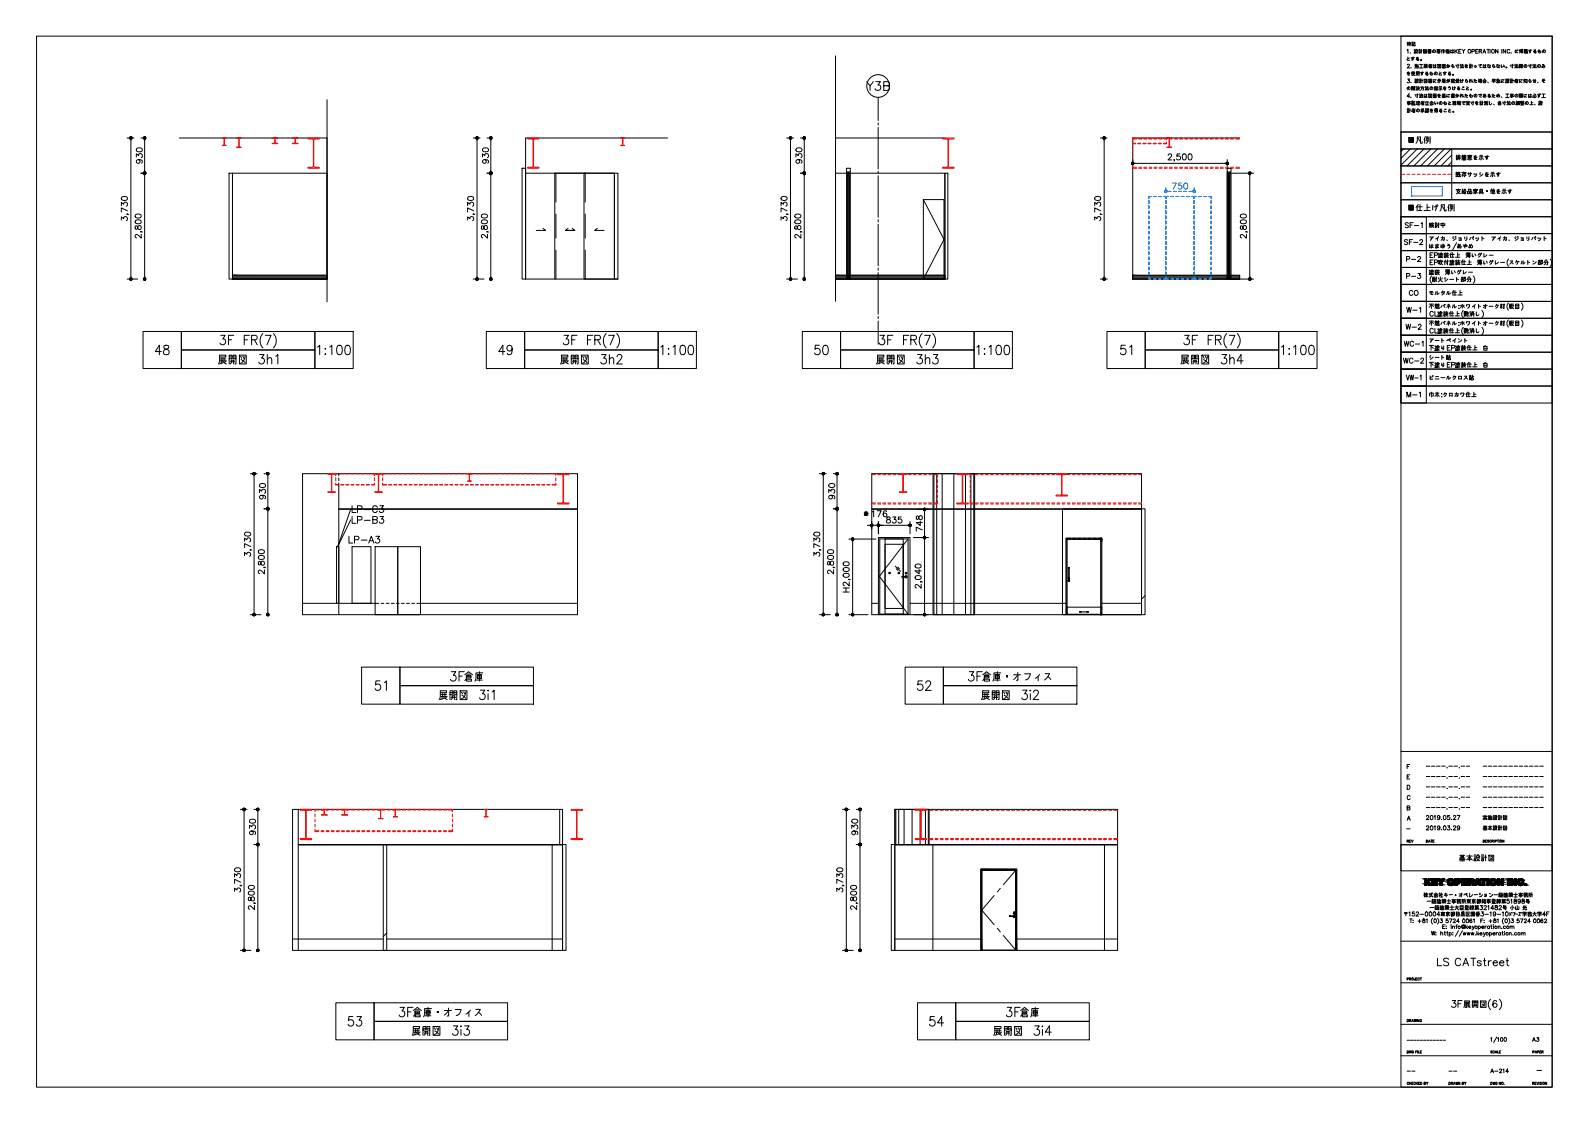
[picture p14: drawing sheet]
<svg xmlns="http://www.w3.org/2000/svg" width="420mm" height="297mm" viewBox="0 0 420 297" stroke-linecap="round" stroke-linejoin="round" font-family="sans-serif">
<defs><g id="words">
<g font-size="5.7">
<text x="40.2" y="94.9">48</text>
<text x="83.3" y="94.9">1:100</text>
<text x="131.2" y="94.9">49</text>
<text x="173.9" y="94.9">1:100</text>
<text x="214.5" y="94.9">50</text>
<text x="257.5" y="94.9">1:100</text>
<text x="295.6" y="94.9">51</text>
<text x="338.3" y="94.9">1:100</text>
<text x="56.8" y="97.4">展開図 3h1</text>
<text x="147.5" y="97.4">展開図 3h2</text>
<text x="231.1" y="97.4">展開図 3h3</text>
<text x="311.5" y="97.4">展開図 3h4</text>
<text x="98.4" y="183.8">51</text>
<text x="118.2" y="181.3">3F倉庫</text>
<text x="242" y="183.8">52</text>
<text x="115.4" y="186.3">展開図 3i1</text>
<text x="258.9" y="186.3">展開図 3i2</text>
<text x="91.4" y="272.7">53</text>
<text x="108.3" y="275.2">展開図 3i3</text>
<text x="245.2" y="272.7">54</text>
<text x="262.1" y="275.2">展開図 3i4</text>
<text x="265.3" y="270.2">3F倉庫</text>
</g>
<text font-size="5.3" x="228.6" y="25">Y3B</text>
<g font-size="4.9">
<text x="371.8" y="39.2">凡例</text>
<text x="92.4" y="136.9">LP-C3</text>
<text x="92.4" y="139.7">LP-B3</text>
<text x="91.4" y="145">LP-A3</text>
<text x="385.2" y="229">基本設計図</text>
</g>
<g font-size="4.4">
<text x="370.8" y="61.4">SF-1</text>
<text x="370.8" y="66">SF-2</text>
<text x="377.1" y="61.4">検討中</text>
<text x="371.1" y="70.6">P-2</text>
<text x="371.1" y="84">W-1</text>
<text x="371.8" y="79.4">CO</text>
<text x="370.8" y="92.8">WC-1</text>
<text x="370.4" y="97.4">WC-2</text>
<text x="371.5" y="106.2">M-1</text>
</g>
<g font-size="4">
<text x="371.1" y="74.8">P-3</text>
<text x="371.1" y="88.2">W-2</text>
<text x="371.1" y="101.6">VW-1</text>
<text x="391.6" y="220.8">基本設計図</text>
<text x="391.6" y="218">実施設計図</text>
<text x="404.6" y="276.6">A3</text>
</g>
<text font-size="3.5" x="376.4" y="209.9">----.--.--</text>
<g font-size="3.1">
<text x="376.4" y="207.1">----.--.--</text>
<text x="376.4" y="204.3">----.--.--</text>
<text x="376.4" y="215.2">----.--.--</text>
</g>
<g font-size="2.6">
<text x="391.6" y="203.9">------------</text>
<text x="391.6" y="209.2">------------</text>
<text x="391.6" y="206.7">------------</text>
<text x="391.6" y="212">------------</text>
<text x="371.1" y="220.5">-</text>
<text x="371.5" y="276.2">------------</text>
<text x="371.5" y="284.7">--</text>
<text x="382.4" y="284.7">--</text>
<text x="405.7" y="284.3">-</text>
</g>
</g></defs>
<g fill="#424242" stroke="#424242" stroke-width=".26">
<path d="M221.1 72.8h28.9z"/>
<path d="M221.1 72.8h28.9v1z"/>
<path d="M259.5 229.9h9.5z"/>
<path d="M61.5 72.8l25 1v-1zM61.5 72.8l25 1h-25z"/>
<path d="M221.1 73.8h28.9zM221.1 72.8l28.9 1h-28.9z"/>
<path d="M299.7 72.8l28.3 1v-1zM299.7 72.8l28.3 1h-28.3z"/>
<path d="M259.5 229.9l9.5 .3v-.3zM259.5 229.9l9.5 .3h-9.5z"/>
<path d="M259.8 230.2h9.2zM259.8 230.2h9.2z"/>
<path d="M268.8 230.2l.2 21.2v-21.2zM268.8 230.2l.2 21.2h-.2z"/>
<path d="M268.8 251.4h.2zM268.8 251.4h.2z"/>
<path d="M259.5 230.2l.3 21.2v-21.2zM259.5 230.2l.3 21.2h-.3z"/>
</g>
<g fill="none" stroke="#000" stroke-width=".26">
<path d="M47.5 36.5h39v37.3M176.6 36.5h-37.5v37.3M221.1 36.5h28.9M328 36.5h-28.3v37.3M89.6 125.3v.5M89.6 126.4v.8M89.6 127.7v34.9M89.6 134.6h63.2M89.6 134.7h63.2M230.7 134.6h71.3M230.7 134.7h71.3M246.9 125.3h11v37.3h-11z"/>
<path d="M80.1 162.6v-37.3h72.7v37.3M230.7 162.6v-37.3h71.3v37.3M77.4 214.1v37.3M77.5 214.1h71.3v37.3M78.9 214.1v37.3M148.1 214.1v9.3M236.8 214.1h9v9.3h-9zM78.9 223.4h69.9M78.9 223.5h69.9M146.1 223.4v28M236.7 223.4h59M236.7 223.5h59"/>
<path d="M246.8 223.4v28M292.2 223.4v28M236.7 251.4v-37.3h59v37.3"/>
</g>
<path d="M61.5 73.8h25M299.7 73.8h28.3M80.1 162.6h72.7M230.7 162.6h71.3M77.5 251.4h71.3M236.8 251.4h58.9" fill="none" stroke="#000" stroke-width=".26"/>
<g fill="none" stroke="#000" stroke-width=".26">
<path d="M33.6 36.5h1.8M34.6 37.1v36.1M36.1 39.3l.6-.2a.7 .7 0 0 1 1 .4 .82 .82 0 0 1-.8 .7 .82 .82 0 0 1-.8-.7zM37.3 36.5h1.2M38.3 37.1v8.1M125.2 36.5h1.8M126.2 37.1v36.1M127.7 39.3l.7-.2a.7 .7 0 0 1 .9 .4 .83 .83 0 0 1-.8 .7 .83 .83 0 0 1-.8-.7zM128.9 36.5h1.2M129.9 37.1v8.1M208.2 36.5h1.8M209.1 37.1v36.1"/>
<path d="M210.7 39.3l.6-.2a.7 .7 0 0 1 .9 .4 .83 .83 0 0 1-.8 .7 .83 .83 0 0 1-.8-.7zM211.8 36.5h1.3M212.8 37.1v8.1M291.1 36.5h1.8M292.1 37.1v36.1M32.1 58.2v-.8l.6 .4a.54 .54 0 0 1 .9-.4 .54 .54 0 0 1-.2 1M32.1 54.4v-.8l.6 .4a.54 .54 0 0 1 .9-.4 .54 .54 0 0 1-.2 1M32.2 52.2l.6-.2a.69 .69 0 0 1 .9 .6 .87 .87 0 0 1-.8 .4 .87 .87 0 0 1-.8-.6zM33.6 56.6v.2v-.2l.4 .2M33.7 55.8l-1.6-.8v1.1M35.8 59.8v.5l.3 .3 .7-.9a.52 .52 0 0 1 .6 .5 .52 .52 0 0 1-.7 .4l-.4-.8zM35.8 58.4l.6-.3a.69 .69 0 0 1 1 .6 .88 .88 0 0 1-.9 .5 .88 .88 0 0 1-.7-.6z"/>
<path d="M35.8 56.8l.6-.2a.69 .69 0 0 1 1 .6 .88 .88 0 0 1-.9 .5 .88 .88 0 0 1-.7-.6zM36.1 41.5v-.8l.6 .5a.53 .53 0 0 1 .5-.6 .53 .53 0 0 1 .5 .5 .53 .53 0 0 1-.3 .6M36.6 42.2a.5 .5 0 0 1 .4 .7 .5 .5 0 0 1-.7 .2 .5 .5 0 0 1 0-.8l.3-.1a.75 .75 0 0 1 1.1 .6l-.3 .3M37.3 45.8h1.2M38.3 46.4v26.8M123.7 58.2v-.8l.6 .4a.53 .53 0 0 1 .5-.5 .53 .53 0 0 1 .6 .5 .53 .53 0 0 1-.4 .6M123.7 54.4v-.8l.6 .4a.53 .53 0 0 1 .5-.5 .53 .53 0 0 1 .6 .4 .53 .53 0 0 1-.4 .7M123.8 52.2a.79 .79 0 0 1 1-.3 .79 .79 0 0 1 .4 .9l-.6 .2a.69 .69 0 0 1-.9-.6zM125.2 56.6v.2v-.2l.4 .2M125.3 55.8l-1.6-.8v1.1M127.4 59.8v.8h.5a.66 .66 0 0 1 .2-.8 .66 .66 0 0 1 .8 0l.1 .5-.3 .4-.6-.2-.2-.7zM127.4 58.4a.79 .79 0 0 1 1-.3 .79 .79 0 0 1 .5 .9l-.6 .2a.7 .7 0 0 1-.9-.5z"/>
<path d="M127.4 56.8a.79 .79 0 0 1 1-.3 .79 .79 0 0 1 .5 1l-.6 .2a.7 .7 0 0 1-.9-.5zM127.7 41.5v-.8l.6 .5a.54 .54 0 0 1 .8-.5 .54 .54 0 0 1-.1 1M128.2 42.2a.5 .5 0 0 1 .4 .7 .5 .5 0 0 1-.7 .2 .5 .5 0 0 1 0-.8l.3-.1a.75 .75 0 0 1 1.1 .6l-.3 .3M128.9 45.8h1.2M129.9 46.4v26.8M206.7 58.2v-.8l.6 .4a.53 .53 0 0 1 .5-.5 .53 .53 0 0 1 .5 .5 .53 .53 0 0 1-.4 .6M206.7 54.4v-.8l.6 .4a.53 .53 0 0 1 .5-.5 .53 .53 0 0 1 .5 .4 .53 .53 0 0 1-.4 .7M206.7 52.2a.79 .79 0 0 1 1-.3 .79 .79 0 0 1 .5 .9l-.6 .2a.69 .69 0 0 1-.9-.6zM208.2 56.6v.2v-.2l.4 .2M208.3 55.8l-1.6-.8v1.1M210.4 59.8v.8h.4a.66 .66 0 0 1 .2-.8 .66 .66 0 0 1 .8 0l.1 .5-.3 .4-.5-.2-.3-.7zM210.4 58.4a.79 .79 0 0 1 1-.3 .79 .79 0 0 1 .4 .9l-.6 .2a.7 .7 0 0 1-.9-.5z"/>
<path d="M210.4 56.8a.79 .79 0 0 1 1-.3 .79 .79 0 0 1 .4 1l-.6 .2a.7 .7 0 0 1-.9-.5zM210.6 41.5v-.8l.6 .5a.54 .54 0 0 1 .9-.5 .54 .54 0 0 1-.2 1M211.1 42.2a.5 .5 0 0 1 .5 .7 .5 .5 0 0 1-.8 .2 .5 .5 0 0 1 0-.8l.3-.1a.75 .75 0 0 1 1.1 .6l-.2 .3M211.8 45.8h1.3M212.8 46.4v26.8M289.6 58.2v-.8l.7 .4a.53 .53 0 0 1 .5-.5 .53 .53 0 0 1 .5 .5 .53 .53 0 0 1-.4 .6M289.6 54.4v-.8l.7 .4a.53 .53 0 0 1 .5-.5 .53 .53 0 0 1 .5 .4 .53 .53 0 0 1-.4 .7M289.7 52.2a.8 .8 0 0 1 1-.3 .8 .8 0 0 1 .5 .9 .8 .8 0 0 1-1 .3 .8 .8 0 0 1-.5-.9zM291.2 56.6v.2v-.2l.3 .2M291.2 55.8l-1.6-.8v1.1M325.7 45.8h6M328.3 59.8l-.1 .5 .3 .3 .7-.9a.52 .52 0 0 1 .6 .6 .52 .52 0 0 1-.7 .3l-.4-.8z"/>
<path d="M328.3 58.4a.79 .79 0 0 1 .9-.3 .79 .79 0 0 1 .5 .9l-.6 .2a.68 .68 0 0 1-.9-.6zM328.3 56.8a.79 .79 0 0 1 .9-.3 .79 .79 0 0 1 .5 1l-.6 .2a.68 .68 0 0 1-.9-.6zM330.7 46.4v26.8M33.6 73.8h2.8M37.3 61.3v.1v-.1l.4 .1M37.4 61.9v1.1l-1.2-1-.4 .3v.5l.3 .1M125.2 73.8h2.9M128.9 61.3v.1v-.1l.4 .1M129 61.9v1.1l-.8-.8-.5-.2-.3 .3v.3l.3 .3M208.2 73.8h2.8M211.8 61.3v.1v-.1l.4 .1M211.9 61.9v1.1l-.8-.8-.5-.2-.3 .3v.3l.4 .3"/>
<path d="M291.1 73.8h1.9M325.7 73.8h6M329.7 61.3v.1v-.1l.4 .1M329.8 61.9v1.1l-1.2-1-.4 .3 .1 .5 .2 .1M66.2 125.3h1.8M67.2 125.9v36.1M68.7 130.3v-.8l.6 .4a.54 .54 0 0 1 .8-.4 .54 .54 0 0 1-.1 1M68.7 128.1a.8 .8 0 0 1 1-.3 .8 .8 0 0 1 .5 .9 .8 .8 0 0 1-1 .3 .8 .8 0 0 1-.5-.9zM69.2 131a.5 .5 0 0 1 .4 .7 .5 .5 0 0 1-.8 .2 .5 .5 0 0 1 .1-.8l.3-.1a.73 .73 0 0 1 1.1 .6l-.3 .3M69.9 125.3h1.2M69.9 134.6h1.2M70.9 125.9v8.1"/>
<path d="M70.9 135.2v26.8M216.8 125.3h1.8M217.8 125.9v36.1M219.3 130.3v-.8l.6 .4a.53 .53 0 0 1 .8-.3 .53 .53 0 0 1-.1 .9M219.4 128.1a.79 .79 0 0 1 .9-.3 .79 .79 0 0 1 .5 .9 .79 .79 0 0 1-1 .3 .79 .79 0 0 1-.4-.9zM219.8 131a.5 .5 0 0 1 .4 .7 .5 .5 0 0 1-.8 .2 .5 .5 0 0 1 .1-.8l.3-.1a.76 .76 0 0 1 1.1 .6l-.3 .3M220.5 125.3h1.2M220.5 134.6h1.2M221.5 125.9v8.1M221.5 135.2v26.8M228.7 135.4l.9 1M228.7 135.9l.1 .1"/>
<path d="M228.8 135.9h.1M228.7 135.9h.1M228.7 136h.1M228.8 135.8l-.1 .2 .2-.1M228.8 135.9l-.1 .1M229.1 136.3l.1 .1M229.1 136.2l.1 .1M229.1 136.3h.1M229.1 136.2v.1M229.1 135.5v.1M229.1 135.5l.1 .1M229.2 136.3h.1"/>
<path d="M229.2 136.2v.1M229.2 135.5h.1M229.2 135.5h-.1M229.2 135.5l-.1 .1M229.2 136.3h-.1M229.2 135.5v.1M229.5 135.9h.1M229.5 138.9h.6M229.5 136h.1M229.5 135.8l.1 .2-.2-.1M229.6 135.9h-.1M229.6 135.9h.1"/>
<path d="M229.6 135.9l-.1 .1M229.6 135.4l-.9 1M230.7 138.9h1.7M230.7 138v2M230.8 135.4l.4-.3v1.6M232.1 135.1h1.1l-.8 1.6M232.4 138v3.2M233 138.9h7.2M234.6 135.3l-.1-.1a.79 .79 0 0 0-.9 .6 .79 .79 0 0 0 .5 .9 .5 .5 0 0 0 .6-.4 .5 .5 0 0 0-.5-.6 .5 .5 0 0 0-.5 .5M234.7 136.8v.5l.7 .2 .2 .3a.54 .54 0 0 1-.5 .6 .54 .54 0 0 1-.6-.6l1-.7-.3-.4zM236.2 136.7h.8l-.4 .7a.53 .53 0 0 1 .5 .5 .53 .53 0 0 1-.4 .5 .53 .53 0 0 1-.6-.4M238.5 136.7h-.8v.7a.57 .57 0 0 1 .8 0 .57 .57 0 0 1-.1 .9 .57 .57 0 0 1-.8-.3"/>
<path d="M240.8 138v3.2M242.5 136.6l-.1 .5 .4 .3 .7-1a.54 .54 0 0 1 .6 .5 .54 .54 0 0 1-.6 .6l-.3-.3-.2-.6zM242.9 134.7h2.7M243.5 137.8v1.2l-1.1-.8h1.6M244.6 135.3v6.3M64.7 147v-.9l.6 .5a.53 .53 0 0 1 .5-.5 .53 .53 0 0 1 .6 .4 .53 .53 0 0 1-.4 .6M64.7 143.2v-.9l.6 .5a.53 .53 0 0 1 .5-.5 .53 .53 0 0 1 .6 .4 .53 .53 0 0 1-.4 .6M64.8 141l.6-.3a.68 .68 0 0 1 .9 .7 .88 .88 0 0 1-.8 .4 .88 .88 0 0 1-.8-.6zM66.2 145.4v.1v-.1l.4 .1M66.3 144.6l-1.6-.8v1.1M68.4 148.6l-.1 .5 .4 .3 .7-1a.54 .54 0 0 1 .6 .6 .54 .54 0 0 1-.6 .5l-.3-.2-.2-.7zM68.4 147.1a.79 .79 0 0 1 1-.3 .79 .79 0 0 1 .5 1 .79 .79 0 0 1-1 .2 .79 .79 0 0 1-.5-.9z"/>
<path d="M68.4 145.6a.79 .79 0 0 1 1-.3 .79 .79 0 0 1 .5 .9 .79 .79 0 0 1-1 .3 .79 .79 0 0 1-.5-.9zM69.9 150v.2v-.2l.4 .2M70 150.7v1.1l-1.2-1-.5 .3 .1 .5 .3 .1M215.3 147v-.9l.6 .5a.53 .53 0 0 1 .5-.5 .53 .53 0 0 1 .6 .4 .53 .53 0 0 1-.4 .6M215.3 143.2v-.9l.6 .5a.53 .53 0 0 1 .5-.5 .53 .53 0 0 1 .6 .4 .53 .53 0 0 1-.4 .6M215.4 141l.6-.3a.7 .7 0 0 1 .9 .5 .82 .82 0 0 1-.8 .6 .82 .82 0 0 1-.8-.6zM216.9 145.4v.1v-.1l.3 .1M216.9 144.6l-1.6-.8v1.1M219 148.6v.8h.4l.6-1a.54 .54 0 0 1 .6 .6 .54 .54 0 0 1-.6 .5l-.3-.2-.2-.7zM219 147.1a.8 .8 0 0 1 1-.3 .8 .8 0 0 1 .5 1 .8 .8 0 0 1-1 .3 .8 .8 0 0 1-.5-1zM219 145.6a.8 .8 0 0 1 1-.3 .8 .8 0 0 1 .5 .9 .8 .8 0 0 1-1 .3 .8 .8 0 0 1-.5-.9zM220.5 150v.2v-.2l.4 .2"/>
<path d="M220.6 150.7v1.1l-.8-.8-.5-.2-.3 .1v.5l.4 .3M223.1 156.6h1.6M223.1 155.5h1.6M223.2 151.9l.6-.3a.7 .7 0 0 1 .9 .5 .83 .83 0 0 1-.8 .6 .83 .83 0 0 1-.8-.6zM223.2 150.3l.6-.2a.7 .7 0 0 1 .9 .5 .83 .83 0 0 1-.8 .6 .83 .83 0 0 1-.8-.6zM223.2 148.8l.6-.2a.7 .7 0 0 1 .9 .4 .83 .83 0 0 1-.8 .7 .83 .83 0 0 1-.8-.7zM223.8 155.5v1.1M224.6 142.6h7.2M224.6 153.2v.2v-.2l.4 .2M224.7 153.9v1.1l-1.2-1-.4 .3 .1 .5 .3 .1M225.6 143.2v18.8M241.8 142.2h3.8"/>
<path d="M242.2 152.5a.8 .8 0 0 1 1-.3 .8 .8 0 0 1 .4 .9l-.6 .2a.7 .7 0 0 1-.9-.4zM242.2 149.4a.8 .8 0 0 1 1-.3 .8 .8 0 0 1 .4 .9l-.6 .2a.7 .7 0 0 1-.9-.4zM243.2 150.6v1.2l-1.1-.8h1.6M243.6 153.8v.2v-.2l.4 .2M243.7 154.5v1.1l-.7-.8-.6-.2-.2 .2-.1 .4 .4 .3M244 140.2l-1.6-.8v1.1M244.6 142.8v19.2M66.2 162.6h2.8M216.8 162.6h2.9M224.6 162.6h5.1M241.8 162.6h3.8M63.6 214.1h1.8"/>
<path d="M64.6 214.7v36.1M66 219.1v-.8l.6 .4a.53 .53 0 0 1 .9-.4 .53 .53 0 0 1-.2 1M66.1 216.9a.8 .8 0 0 1 1-.3 .8 .8 0 0 1 .4 .9 .8 .8 0 0 1-.9 .3 .8 .8 0 0 1-.5-.9zM66.5 219.8a.5 .5 0 0 1 .5 .7 .5 .5 0 0 1-.8 .2 .5 .5 0 0 1 .1-.8l.2-.1a.73 .73 0 0 1 1.1 .6l-.2 .3M67.2 214.1h1.3M68.2 214.7v8.1M222.9 214.1h1.8M223.9 214.7v36.1M225.4 219.1v-.8l.6 .4a.54 .54 0 0 1 .8-.4 .54 .54 0 0 1-.1 1M225.4 216.9a.8 .8 0 0 1 1-.3 .8 .8 0 0 1 .5 .9 .8 .8 0 0 1-1 .3 .8 .8 0 0 1-.5-.9zM225.9 219.8a.5 .5 0 0 1 .4 .7 .5 .5 0 0 1-.8 .2 .5 .5 0 0 1 .1-.8l.3-.1a.73 .73 0 0 1 1 .6l-.2 .3M226.5 214.1h1.3"/>
<path d="M227.5 214.7v8.1M62.1 235.8v-.9l.6 .5a.54 .54 0 0 1 .8-.4 .54 .54 0 0 1-.1 .9M62.1 232v-.9l.6 .5a.54 .54 0 0 1 .8-.4 .54 .54 0 0 1-.1 .9M62.1 229.8l.7-.3a.7 .7 0 0 1 .9 .5 .83 .83 0 0 1-.8 .6 .83 .83 0 0 1-.8-.6zM63.6 234.2v.1v-.1l.4 .1M63.7 233.3l-1.6-.7v1M65.8 237.4l-.1 .5 .4 .3 .7-1a.54 .54 0 0 1 .5 .6 .54 .54 0 0 1-.5 .5l-.3-.2-.2-.7zM65.8 235.9l.6-.2a.69 .69 0 0 1 .9 .6 .87 .87 0 0 1-.8 .5 .87 .87 0 0 1-.8-.6zM65.8 234.4l.6-.2a.69 .69 0 0 1 .9 .6 .87 .87 0 0 1-.8 .5 .87 .87 0 0 1-.8-.7zM67.2 223.4h1.3M67.2 238.8v.2v-.2l.4 .2M67.3 239.5v1.1l-1.1-1-.5 .3 .1 .5 .3 .1"/>
<path d="M68.2 224v26.8M221.4 235.8v-.9l.6 .5a.53 .53 0 0 1 .5-.5 .53 .53 0 0 1 .6 .4 .53 .53 0 0 1-.4 .6M221.4 232v-.9l.6 .5a.53 .53 0 0 1 .5-.5 .53 .53 0 0 1 .6 .4 .53 .53 0 0 1-.4 .6M221.5 229.8l.6-.3a.68 .68 0 0 1 .9 .7 .88 .88 0 0 1-.8 .4 .88 .88 0 0 1-.8-.6zM222.9 234.2v.1v-.1l.4 .1M223 233.3l-1.6-.7v1M225.1 237.4l-.1 .5 .4 .3 .7-1a.54 .54 0 0 1 .6 .6 .54 .54 0 0 1-.6 .5l-.3-.2-.2-.7zM225.1 235.9a.79 .79 0 0 1 1-.3 .79 .79 0 0 1 .5 .9 .79 .79 0 0 1-1 .3 .79 .79 0 0 1-.5-.9zM225.1 234.4a.79 .79 0 0 1 1-.3 .79 .79 0 0 1 .5 .9 .79 .79 0 0 1-1 .3 .79 .79 0 0 1-.5-.9zM226.5 223.4h1.3M226.6 238.8v.2v-.2l.3 .2M226.7 239.5v1.1l-1.2-1-.5 .3 .1 .5 .3 .1"/>
<path d="M227.5 224v26.8M63.6 251.4h2.8M222.9 251.4h2.8"/>
<circle cx="228.8" cy="135.9" r=".07"/>
<circle cx="229.1" cy="136.3" r=".07"/>
<circle cx="229.1" cy="135.5" r=".07"/>
<circle cx="229.5" cy="135.9" r=".07"/>
</g>
<!-- layer: 0 -->
<g fill="#000" stroke="#000" stroke-width=".26">
<path d="M34.3 36.5l.1 .1 .2-.1zM34.4 36.6l.2-.1-.1 .3zM34.6 36.5l-.1 .3h.1z"/>
<path d="M34.5 36.2l.1 .3v-.3zM34.4 36.4l.1-.2 .1 .3zM34.4 36.4l-.1 .1h.3z"/>
<path d="M34.6 36.5v.3h.2zM34.6 36.5l.3 .1-.1 .2zM34.6 36.5l.3 .1v-.1z"/>
<path d="M34.6 36.5h.3v-.1zM34.8 36.2l.1 .2-.3 .1zM34.6 36.2v.3l.2-.3z"/>
<path d="M38 36.5v.1l.3-.1zM38 36.6l.3-.1-.2 .3zM38.3 36.5l-.2 .3h.2z"/>
<path d="M38.1 36.2l.2 .3v-.3zM38 36.4l.1-.2 .2 .3zM38 36.4v.1h.3z"/>
<path d="M38.3 36.5v.3h.1zM38.3 36.5l.2 .1-.1 .2zM38.3 36.5l.2 .1 .1-.1z"/>
<path d="M38.3 36.5h.3l-.1-.1zM38.4 36.2l.1 .2-.2 .1zM38.3 36.2v.3l.1-.3z"/>
<path d="M125.9 36.5l.1 .1 .2-.1zM126 36.6l.2-.1-.1 .3zM126.2 36.5l-.1 .3h.1z"/>
<path d="M126.1 36.2l.1 .3v-.3zM126.1 36.2l.1 .3-.2-.1zM126 36.4l-.1 .1h.3z"/>
<path d="M126.2 36.5v.3h.2zM126.2 36.5l.3 .1-.1 .2zM126.2 36.5l.3 .1v-.1z"/>
<path d="M126.2 36.5h.3v-.1zM126.4 36.2l.1 .2-.3 .1zM126.2 36.2v.3l.2-.3z"/>
<path d="M129.6 36.5v.1l.3-.1zM129.6 36.6l.3-.1-.2 .3zM129.9 36.5l-.2 .3h.2z"/>
<path d="M129.7 36.2l.2 .3v-.3zM129.7 36.2l.2 .3-.3-.1zM129.6 36.4v.1h.3z"/>
<path d="M129.9 36.5v.3h.1zM129.9 36.5l.2 .1-.1 .2zM129.9 36.5l.2 .1 .1-.1z"/>
<path d="M129.9 36.5h.3l-.1-.1zM130 36.2l.1 .2-.2 .1zM129.9 36.2v.3l.1-.3z"/>
<path d="M208.9 36.5v.1l.2-.1zM208.9 36.6l.2-.1-.1 .3zM209.1 36.5l-.1 .3h.1z"/>
<path d="M209 36.2l.1 .3v-.3zM209 36.2l.1 .3-.2-.1zM208.9 36.4v.1h.2z"/>
<path d="M209.1 36.5v.3h.2zM209.1 36.5l.3 .1-.1 .2zM209.1 36.5l.3 .1v-.1z"/>
<path d="M209.1 36.5h.3v-.1zM209.3 36.2l.1 .2-.3 .1zM209.1 36.2v.3l.2-.3z"/>
<path d="M212.5 36.5v.1l.3-.1zM212.5 36.6l.3-.1-.2 .3zM212.8 36.5l-.2 .3h.2z"/>
<path d="M212.6 36.2l.2 .3v-.3zM212.5 36.4l.1-.2 .2 .3zM212.5 36.4v.1h.3z"/>
<path d="M212.8 36.5v.3h.1zM212.8 36.5l.3 .1-.2 .2zM212.8 36.5l.3 .1v-.1z"/>
<path d="M212.8 36.5h.3v-.1zM212.9 36.2l.2 .2-.3 .1zM212.8 36.2v.3l.1-.3z"/>
<path d="M291.8 36.5l.1 .1 .2-.1zM291.9 36.6l.2-.1-.1 .3zM292.1 36.5l-.1 .3h.1z"/>
<path d="M292 36.2l.1 .3v-.3zM291.9 36.4l.1-.2 .1 .3zM291.9 36.4l-.1 .1h.3z"/>
<path d="M292.1 36.5v.3h.2zM292.1 36.5l.3 .1-.1 .2zM292.1 36.5l.3 .1v-.1z"/>
<path d="M292.1 36.5h.3v-.1zM292.3 36.2l.1 .2-.3 .1zM292.1 36.2v.3l.2-.3z"/>
<path d="M38 45.8v.2l.3-.2zM38 46l.3-.2-.2 .3zM38.3 45.8l-.2 .3h.2z"/>
<path d="M38 45.8v.2l.3-.2zM38 46l.3-.2-.2 .3zM38.3 45.8l-.2 .3h.2z"/>
<path d="M38.3 45.8v.3h.1zM38.3 45.8l.2 .2-.1 .1zM38.3 45.8l.2 .2 .1-.2z"/>
<path d="M38.1 45.5l.2 .3v-.3zM38.1 45.5l.2 .3-.3-.1zM38 45.7v.1h.3z"/>
<path d="M38.1 45.5l.2 .3v-.3zM38.1 45.5l.2 .3-.3-.1zM38 45.7v.1h.3z"/>
<path d="M38.3 45.8v.3h.1zM38.3 45.8l.2 .2-.1 .1zM38.3 45.8l.2 .2 .1-.2z"/>
<path d="M38.3 45.8h.3l-.1-.1zM38.4 45.5l.1 .2-.2 .1zM38.3 45.5v.3l.1-.3z"/>
<path d="M38.3 45.8h.3l-.1-.1zM38.4 45.5l.1 .2-.2 .1zM38.3 45.5v.3l.1-.3z"/>
<path d="M129.6 45.8v.2l.3-.2zM129.6 46l.3-.2-.2 .3zM129.9 45.8l-.2 .3h.2z"/>
<path d="M129.6 45.8v.2l.3-.2zM129.6 46l.3-.2-.2 .3zM129.9 45.8l-.2 .3h.2z"/>
<path d="M129.9 45.8v.3h.1zM129.9 45.8l.2 .2-.1 .1zM129.9 45.8l.2 .2 .1-.2z"/>
<path d="M129.7 45.5l.2 .3v-.3zM129.7 45.5l.2 .3-.3-.1zM129.6 45.7v.1h.3z"/>
<path d="M129.7 45.5l.2 .3v-.3zM129.7 45.5l.2 .3-.3-.1zM129.6 45.7v.1h.3z"/>
<path d="M129.9 45.8v.3h.1zM129.9 45.8l.2 .2-.1 .1zM129.9 45.8l.2 .2 .1-.2z"/>
<path d="M129.9 45.8h.3l-.1-.1zM130 45.5l.1 .2-.2 .1zM129.9 45.5v.3l.1-.3z"/>
<path d="M129.9 45.8h.3l-.1-.1zM130 45.5l.1 .2-.2 .1zM129.9 45.5v.3l.1-.3z"/>
<path d="M212.5 45.8v.2l.3-.2zM212.5 46l.3-.2-.2 .3zM212.8 45.8l-.2 .3h.2z"/>
<path d="M212.5 45.8v.2l.3-.2zM212.5 46l.3-.2-.2 .3zM212.8 45.8l-.2 .3h.2z"/>
<path d="M212.8 45.8v.3h.1zM212.8 45.8l.3 .2-.2 .1zM212.8 45.8l.3 .2v-.2z"/>
<path d="M212.6 45.5l.2 .3v-.3zM212.6 45.5l.2 .3-.3-.1zM212.5 45.7v.1h.3z"/>
<path d="M212.6 45.5l.2 .3v-.3zM212.6 45.5l.2 .3-.3-.1zM212.5 45.7v.1h.3z"/>
<path d="M212.8 45.8v.3h.1zM212.8 45.8l.3 .2-.2 .1zM212.8 45.8l.3 .2v-.2z"/>
<path d="M212.8 45.8h.3v-.1zM212.9 45.5l.2 .2-.3 .1zM212.8 45.5v.3l.1-.3z"/>
<path d="M212.8 45.8h.3v-.1zM212.9 45.5l.2 .2-.3 .1zM212.8 45.5v.3l.1-.3z"/>
<path d="M299.4 43.2v.2l.3-.2zM299.4 43.4l.3-.2-.1 .3zM299.7 43.2l-.1 .3h.1z"/>
<path d="M299.7 43.2v.3h.1zM299.7 43.2l.3 .2-.2 .1zM299.7 43.2l.3 .2v-.2z"/>
<path d="M299.6 43l.1 .2v-.3zM299.6 43l.1 .2-.3-.1zM299.4 43.1v.1h.3z"/>
<path d="M299.7 43.2h.3v-.1zM299.8 43l.2 .1-.3 .1zM299.7 42.9v.3l.1-.2z"/>
<path d="M324.4 43.2v.2l.3-.2zM324.4 43.4l.3-.2-.2 .3zM324.7 43.2l-.2 .3h.2z"/>
<path d="M324.5 43l.2 .2v-.3zM324.4 43.1l.1-.1 .2 .2zM324.4 43.1v.1h.3z"/>
<path d="M324.7 43.2v.3h.2zM324.7 43.2l.3 .2-.1 .1zM324.7 43.2l.3 .2v-.2z"/>
<path d="M324.7 43.2h.3v-.1zM324.9 43l.1 .1-.3 .1zM324.7 42.9v.3l.2-.2z"/>
<path d="M330.4 45.8v.2l.3-.2zM330.4 46l.3-.2-.2 .3zM330.7 45.8l-.2 .3h.2z"/>
<path d="M330.5 45.5l.2 .3v-.3zM330.5 45.5l.2 .3-.3-.1zM330.4 45.7v.1h.3z"/>
<path d="M330.7 45.8v.3h.1zM330.7 45.8l.2 .2-.1 .1zM330.7 45.8l.2 .2 .1-.2z"/>
<path d="M330.7 45.8h.3l-.1-.1zM330.8 45.5l.1 .2-.2 .1zM330.7 45.5v.3l.1-.3z"/>
<path d="M34.3 73.8l.1 .2 .2-.2zM34.4 74l.2-.2-.1 .3zM34.6 73.8l-.1 .3h.1z"/>
<path d="M34.6 73.8v.3h.2zM34.6 73.8l.3 .2-.1 .1zM34.6 73.8l.3 .2v-.2z"/>
<path d="M34.5 73.5l.1 .3v-.3zM34.4 73.7l.1-.2 .1 .3zM34.4 73.7l-.1 .1h.3z"/>
<path d="M34.6 73.8h.3v-.1zM34.8 73.5l.1 .2-.3 .1zM34.6 73.5v.3l.2-.3z"/>
<path d="M38 73.8v.2l.3-.2zM38 74l.3-.2-.2 .3zM38.3 73.8l-.2 .3h.2z"/>
<path d="M38.3 73.8v.3h.1zM38.3 73.8l.2 .2-.1 .1zM38.3 73.8l.2 .2 .1-.2z"/>
<path d="M38.1 73.5l.2 .3v-.3zM38.1 73.5l.2 .3-.3-.1zM38 73.7v.1h.3z"/>
<path d="M38.3 73.8h.3l-.1-.1zM38.4 73.5l.1 .2-.2 .1zM38.3 73.5v.3l.1-.3z"/>
<path d="M125.9 73.8l.1 .2 .2-.2zM126 74l.2-.2-.1 .3zM126.2 73.8l-.1 .3h.1z"/>
<path d="M126.2 73.8v.3h.2zM126.2 73.8l.3 .2-.1 .1zM126.2 73.8l.3 .2v-.2z"/>
<path d="M126.1 73.5l.1 .3v-.3zM126.1 73.5l.1 .3-.2-.1zM126 73.7l-.1 .1h.3z"/>
<path d="M126.2 73.8h.3v-.1zM126.4 73.5l.1 .2-.3 .1zM126.2 73.5v.3l.2-.3z"/>
<path d="M129.6 73.8v.2l.3-.2zM129.6 74l.3-.2-.2 .3zM129.9 73.8l-.2 .3h.2z"/>
<path d="M129.9 73.8v.3h.1zM129.9 73.8l.2 .2-.1 .1zM129.9 73.8l.2 .2 .1-.2z"/>
<path d="M129.7 73.5l.2 .3v-.3zM129.7 73.5l.2 .3-.3-.1zM129.6 73.7v.1h.3z"/>
<path d="M129.9 73.8h.3l-.1-.1zM130 73.5l.1 .2-.2 .1zM129.9 73.5v.3l.1-.3z"/>
<path d="M208.9 73.8v.2l.2-.2zM208.9 74l.2-.2-.1 .3zM209.1 73.8l-.1 .3h.1z"/>
<path d="M209.1 73.8v.3h.2zM209.1 73.8l.3 .2-.1 .1zM209.1 73.8l.3 .2v-.2z"/>
<path d="M209 73.5l.1 .3v-.3zM209 73.5l.1 .3-.2-.1zM208.9 73.7v.1h.2z"/>
<path d="M209.1 73.8h.3v-.1zM209.3 73.5l.1 .2-.3 .1zM209.1 73.5v.3l.2-.3z"/>
<path d="M212.5 73.8v.2l.3-.2zM212.5 74l.3-.2-.2 .3zM212.8 73.8l-.2 .3h.2z"/>
<path d="M212.8 73.8v.3h.1zM212.8 73.8l.3 .2-.2 .1zM212.8 73.8l.3 .2v-.2z"/>
<path d="M212.6 73.5l.2 .3v-.3zM212.6 73.5l.2 .3-.3-.1zM212.5 73.7v.1h.3z"/>
<path d="M212.8 73.8h.3v-.1zM212.9 73.5l.2 .2-.3 .1zM212.8 73.5v.3l.1-.3z"/>
<path d="M291.8 73.8l.1 .2 .2-.2zM291.9 74l.2-.2-.1 .3zM292.1 73.8l-.1 .3h.1z"/>
<path d="M292.1 73.8v.3h.2zM292.1 73.8l.3 .2-.1 .1zM292.1 73.8l.3 .2v-.2z"/>
<path d="M292 73.5l.1 .3v-.3zM292 73.5l.1 .3-.2-.1zM291.9 73.7l-.1 .1h.3z"/>
<path d="M292.1 73.8h.3v-.1zM292.3 73.5l.1 .2-.3 .1zM292.1 73.5v.3l.2-.3z"/>
<path d="M330.4 73.8v.2l.3-.2zM330.4 74l.3-.2-.2 .3zM330.7 73.8l-.2 .3h.2z"/>
<path d="M330.7 73.8v.3h.1zM330.7 73.8l.2 .2-.1 .1zM330.7 73.8l.2 .2 .1-.2z"/>
<path d="M330.5 73.5l.2 .3v-.3zM330.5 73.5l.2 .3-.3-.1zM330.4 73.7v.1h.3z"/>
<path d="M330.7 73.8h.3l-.1-.1zM330.8 73.5l.1 .2-.2 .1zM330.7 73.5v.3l.1-.3z"/>
<path d="M66.9 125.3l.1 .1 .2-.1zM67 125.4l.2-.1-.1 .2zM67.2 125.3l-.1 .2 .1 .1z"/>
<path d="M67.1 125l.1 .3v-.3zM67.1 125l.1 .3-.2-.2zM67 125.1l-.1 .2h.3z"/>
<path d="M67.2 125.3v.3l.2-.1zM67.2 125.3l.3 .1-.1 .1zM67.2 125.3l.3 .1v-.1z"/>
<path d="M67.2 125.3h.3v-.2zM67.4 125l.1 .1-.3 .2zM67.2 125v.3l.2-.3z"/>
<path d="M70.5 125.3l.1 .1 .3-.1zM70.6 125.4l.3-.1-.2 .2zM70.9 125.3l-.2 .2 .2 .1z"/>
<path d="M70.5 134.6l.1 .1 .3-.1zM70.6 134.7l.3-.1-.2 .2zM70.9 134.6l-.2 .2 .2 .1z"/>
<path d="M70.5 134.6l.1 .1 .3-.1zM70.6 134.7l.3-.1-.2 .2zM70.9 134.6l-.2 .2 .2 .1z"/>
<path d="M70.7 125l.2 .3v-.3zM70.7 125l.2 .3-.3-.2zM70.6 125.1l-.1 .2h.4z"/>
<path d="M70.9 125.3v.3l.1-.1zM70.9 125.3l.2 .1-.1 .1zM70.9 125.3l.2 .1 .1-.1z"/>
<path d="M70.9 134.6v.3l.1-.1zM70.9 134.6l.2 .1-.1 .1zM70.9 134.6l.2 .1 .1-.1z"/>
<path d="M70.7 134.3l.2 .3v-.3zM70.6 134.4l.1-.1 .2 .3zM70.6 134.4l-.1 .2h.4z"/>
<path d="M70.7 134.3l.2 .3v-.3zM70.6 134.4l.1-.1 .2 .3zM70.6 134.4l-.1 .2h.4z"/>
<path d="M70.9 134.6v.3l.1-.1zM70.9 134.6l.2 .1-.1 .1zM70.9 134.6l.2 .1 .1-.1z"/>
<path d="M70.9 125.3h.3l-.1-.2zM71 125l.1 .1-.2 .2zM70.9 125v.3l.1-.3z"/>
<path d="M70.9 134.6h.3l-.1-.2zM71 134.3l.1 .1-.2 .2zM70.9 134.3v.3l.1-.3z"/>
<path d="M70.9 134.6h.3l-.1-.2zM71 134.3l.1 .1-.2 .2zM70.9 134.3v.3l.1-.3z"/>
<path d="M217.5 125.3l.1 .1 .2-.1zM217.6 125.4l.2-.1-.1 .2zM217.8 125.3l-.1 .2 .1 .1z"/>
<path d="M217.7 125l.1 .3v-.3zM217.7 125l.1 .3-.2-.2zM217.6 125.1l-.1 .2h.3z"/>
<path d="M217.8 125.3v.3l.2-.1zM217.8 125.3l.3 .1-.1 .1zM217.8 125.3l.3 .1v-.1z"/>
<path d="M217.8 125.3h.3v-.2zM218 125l.1 .1-.3 .2zM217.8 125v.3l.2-.3z"/>
<path d="M221.2 125.3v.1l.3-.1zM221.2 125.4l.3-.1-.2 .2zM221.5 125.3l-.2 .2 .2 .1z"/>
<path d="M221.2 134.6v.1l.3-.1zM221.2 134.7l.3-.1-.2 .2zM221.5 134.6l-.2 .2 .2 .1z"/>
<path d="M221.2 134.6v.1l.3-.1zM221.2 134.7l.3-.1-.2 .2zM221.5 134.6l-.2 .2 .2 .1z"/>
<path d="M221.3 125l.2 .3v-.3zM221.3 125l.2 .3-.3-.2zM221.2 125.1v.2h.3z"/>
<path d="M221.5 125.3v.3l.1-.1zM221.5 125.3l.2 .1-.1 .1zM221.5 125.3l.2 .1 .1-.1z"/>
<path d="M221.5 134.6v.3l.1-.1zM221.5 134.6l.2 .1-.1 .1zM221.5 134.6l.2 .1 .1-.1z"/>
<path d="M221.3 134.3l.2 .3v-.3zM221.3 134.3l.2 .3-.3-.2zM221.2 134.4v.2h.3z"/>
<path d="M221.3 134.3l.2 .3v-.3zM221.3 134.3l.2 .3-.3-.2zM221.2 134.4v.2h.3z"/>
<path d="M221.5 134.6v.3l.1-.1zM221.5 134.6l.2 .1-.1 .1zM221.5 134.6l.2 .1 .1-.1z"/>
<path d="M221.5 125.3h.3l-.1-.2zM221.6 125l.1 .1-.2 .2zM221.5 125v.3l.1-.3z"/>
<path d="M221.5 134.6h.3l-.1-.2zM221.6 134.3l.1 .1-.2 .2zM221.5 134.3v.3l.1-.3z"/>
<path d="M221.5 134.6h.3l-.1-.2zM221.6 134.3l.1 .1-.2 .2zM221.5 134.3v.3l.1-.3z"/>
<path d="M230.4 138.9v.2l.3-.2zM230.4 139.1l.3-.2-.2 .3zM230.7 138.9l-.2 .3h.2z"/>
<path d="M230.5 138.7l.2 .2v-.3zM230.5 138.7l.2 .2-.3-.1zM230.4 138.8v.1h.3z"/>
<path d="M230.7 138.9v.3h.1zM230.7 138.9l.2 .2-.1 .1zM230.7 138.9l.2 .2v-.2z"/>
<path d="M230.7 138.9h.2v-.1zM230.8 138.7l.1 .1-.2 .1zM230.7 138.6v.3l.1-.2z"/>
<path d="M232.1 138.9l.1 .2 .2-.2zM232.2 139.1l.2-.2-.1 .3zM232.4 138.9l-.1 .3h.1z"/>
<path d="M232.1 138.9l.1 .2 .2-.2zM232.2 139.1l.2-.2-.1 .3zM232.4 138.9l-.1 .3h.1z"/>
<path d="M232.4 138.9v.3h.2zM232.4 138.9l.3 .2-.1 .1zM232.4 138.9l.3 .2v-.2z"/>
<path d="M232.3 138.7l.1 .2v-.3zM232.2 138.8l.1-.1 .1 .2zM232.2 138.8l-.1 .1h.3z"/>
<path d="M232.4 138.9v.3h.2zM232.4 138.9l.3 .2-.1 .1zM232.4 138.9l.3 .2v-.2z"/>
<path d="M232.3 138.7l.1 .2v-.3zM232.2 138.8l.1-.1 .1 .2zM232.2 138.8l-.1 .1h.3z"/>
<path d="M232.4 138.9h.3v-.1zM232.6 138.7l.1 .1-.3 .1zM232.4 138.6v.3l.2-.2z"/>
<path d="M232.4 138.9h.3v-.1zM232.6 138.7l.1 .1-.3 .1zM232.4 138.6v.3l.2-.2z"/>
<path d="M240.5 138.9v.2l.3-.2zM240.5 139.1l.3-.2-.2 .3zM240.8 138.9l-.2 .3h.2z"/>
<path d="M240.6 138.7l.2 .2v-.3zM240.5 138.8l.1-.1 .2 .2zM240.5 138.8v.1h.3z"/>
<path d="M240.8 138.9v.3h.1zM240.8 138.9l.2 .2-.1 .1zM240.8 138.9l.2 .2 .1-.2z"/>
<path d="M240.8 138.9h.3l-.1-.1zM240.9 138.7l.1 .1-.2 .1zM240.8 138.6v.3l.1-.2z"/>
<path d="M244.3 134.7l.1 .2 .2-.2zM244.4 134.9l.2-.2-.1 .3zM244.6 134.7l-.1 .3h.1z"/>
<path d="M244.5 134.5l.1 .2v-.3zM244.5 134.5l.1 .2-.2-.1zM244.4 134.6l-.1 .1h.3z"/>
<path d="M244.6 134.7v.3h.2zM244.6 134.7l.3 .2-.1 .1zM244.6 134.7l.3 .2v-.2z"/>
<path d="M244.6 134.7h.3v-.1zM244.8 134.5l.1 .1-.3 .1zM244.6 134.4v.3l.2-.2z"/>
<path d="M225.3 142.6v.1l.3-.1zM225.3 142.7l.3-.1-.2 .2zM225.6 142.6l-.2 .2 .2 .1z"/>
<path d="M225.4 142.3l.2 .3v-.3zM225.3 142.4l.1-.1 .2 .3zM225.3 142.4v.2h.3z"/>
<path d="M225.6 142.6v.3l.1-.1zM225.6 142.6l.2 .1-.1 .1zM225.6 142.6l.2 .1 .1-.1z"/>
<path d="M225.6 142.6h.3l-.1-.2zM225.7 142.3l.1 .1-.2 .2zM225.6 142.3v.3l.1-.3z"/>
<path d="M244.3 142.2l.1 .1 .2-.1zM244.4 142.3l.2-.1-.1 .3zM244.6 142.2l-.1 .3h.1z"/>
<path d="M244.3 142.2l.1 .1 .2-.1zM244.4 142.3l.2-.1-.1 .3zM244.6 142.2l-.1 .3h.1z"/>
<path d="M244.5 141.9l.1 .3v-.3zM244.5 141.9l.1 .3-.2-.2zM244.4 142l-.1 .2h.3z"/>
<path d="M244.6 142.2v.3h.2zM244.6 142.2l.3 .1-.1 .2zM244.6 142.2l.3 .1v-.1z"/>
<path d="M244.6 142.2v.3h.2zM244.6 142.2l.3 .1-.1 .2zM244.6 142.2l.3 .1v-.1z"/>
<path d="M244.5 141.9l.1 .3v-.3zM244.5 141.9l.1 .3-.2-.2zM244.4 142l-.1 .2h.3z"/>
<path d="M244.6 142.2h.3v-.2zM244.8 141.9l.1 .1-.3 .2zM244.6 141.9v.3l.2-.3z"/>
<path d="M244.6 142.2h.3v-.2zM244.8 141.9l.1 .1-.3 .2zM244.6 141.9v.3l.2-.3z"/>
<path d="M66.9 162.6l.1 .1 .2-.1zM67 162.7l.2-.1-.1 .2zM67.2 162.6l-.1 .2 .1 .1z"/>
<path d="M67.2 162.6v.3l.2-.1zM67.2 162.6l.3 .1-.1 .1zM67.2 162.6l.3 .1v-.1z"/>
<path d="M67.1 162.3l.1 .3v-.3zM67.1 162.3l.1 .3-.2-.2zM67 162.4l-.1 .2h.3z"/>
<path d="M67.2 162.6h.3v-.2zM67.4 162.3l.1 .1-.3 .2zM67.2 162.3v.3l.2-.3z"/>
<path d="M70.5 162.6l.1 .1 .3-.1zM70.6 162.7l.3-.1-.2 .2zM70.9 162.6l-.2 .2 .2 .1z"/>
<path d="M70.9 162.6v.3l.1-.1zM70.9 162.6l.2 .1-.1 .1zM70.9 162.6l.2 .1 .1-.1z"/>
<path d="M70.7 162.3l.2 .3v-.3zM70.6 162.4l.1-.1 .2 .3zM70.6 162.4l-.1 .2h.4z"/>
<path d="M70.9 162.6h.3l-.1-.2zM71 162.3l.1 .1-.2 .2zM70.9 162.3v.3l.1-.3z"/>
<path d="M217.5 162.6l.1 .1 .2-.1zM217.6 162.7l.2-.1-.1 .2zM217.8 162.6l-.1 .2 .1 .1z"/>
<path d="M217.8 162.6v.3l.2-.1zM217.8 162.6l.3 .1-.1 .1zM217.8 162.6l.3 .1v-.1z"/>
<path d="M217.7 162.3l.1 .3v-.3zM217.6 162.4l.1-.1 .1 .3zM217.6 162.4l-.1 .2h.3z"/>
<path d="M217.8 162.6h.3v-.2zM218 162.3l.1 .1-.3 .2zM217.8 162.3v.3l.2-.3z"/>
<path d="M221.2 162.6v.1l.3-.1zM221.2 162.7l.3-.1-.2 .2zM221.5 162.6l-.2 .2 .2 .1z"/>
<path d="M221.5 162.6v.3l.1-.1zM221.5 162.6l.2 .1-.1 .1zM221.5 162.6l.2 .1 .1-.1z"/>
<path d="M221.3 162.3l.2 .3v-.3zM221.2 162.4l.1-.1 .2 .3zM221.2 162.4v.2h.3z"/>
<path d="M221.5 162.6h.3l-.1-.2zM221.6 162.3l.1 .1-.2 .2zM221.5 162.3v.3l.1-.3z"/>
<path d="M225.3 162.6v.1l.3-.1zM225.3 162.7l.3-.1-.2 .2zM225.6 162.6l-.2 .2 .2 .1z"/>
<path d="M225.6 162.6v.3l.1-.1zM225.6 162.6l.2 .1-.1 .1zM225.6 162.6l.2 .1 .1-.1z"/>
<path d="M225.4 162.3l.2 .3v-.3zM225.3 162.4l.1-.1 .2 .3zM225.3 162.4v.2h.3z"/>
<path d="M225.6 162.6h.3l-.1-.2zM225.7 162.3l.1 .1-.2 .2zM225.6 162.3v.3l.1-.3z"/>
<path d="M244.3 162.6l.1 .1 .2-.1zM244.4 162.7l.2-.1-.1 .2zM244.6 162.6l-.1 .2 .1 .1z"/>
<path d="M244.6 162.6v.3l.2-.1zM244.6 162.6l.3 .1-.1 .1zM244.6 162.6l.3 .1v-.1z"/>
<path d="M244.5 162.3l.1 .3v-.3zM244.5 162.3l.1 .3-.2-.2zM244.4 162.4l-.1 .2h.3z"/>
<path d="M244.6 162.6h.3v-.2zM244.8 162.3l.1 .1-.3 .2zM244.6 162.3v.3l.2-.3z"/>
<path d="M64.3 214.1v.1l.3-.1zM64.3 214.2l.3-.1-.2 .2zM64.6 214.1l-.2 .2 .2 .1z"/>
<path d="M64.4 213.8l.2 .3v-.3zM64.3 213.9l.1-.1 .2 .3zM64.3 213.9v.2h.3z"/>
<path d="M64.6 214.1v.3l.1-.1zM64.6 214.1l.2 .1-.1 .1zM64.6 214.1l.2 .1 .1-.1z"/>
<path d="M64.6 214.1h.3l-.1-.2zM64.7 213.8l.1 .1-.2 .2zM64.6 213.8v.3l.1-.3z"/>
<path d="M67.9 214.1v.1l.3-.1zM67.9 214.2l.3-.1-.1 .2zM68.2 214.1l-.1 .2 .1 .1z"/>
<path d="M68.1 213.8l.1 .3v-.3zM68.1 213.8l.1 .3-.3-.2zM67.9 213.9v.2h.3z"/>
<path d="M68.2 214.1v.3l.2-.1zM68.2 214.1l.3 .1-.1 .1zM68.2 214.1l.3 .1v-.1z"/>
<path d="M68.2 214.1h.3v-.2zM68.4 213.8l.1 .1-.3 .2zM68.2 213.8v.3l.2-.3z"/>
<path d="M223.6 214.1v.1l.3-.1zM223.6 214.2l.3-.1-.1 .2zM223.9 214.1l-.1 .2 .1 .1z"/>
<path d="M223.8 213.8l.1 .3v-.3zM223.8 213.8l.1 .3-.3-.2zM223.6 213.9v.2h.3z"/>
<path d="M223.9 214.1v.3l.2-.1zM223.9 214.1l.3 .1-.1 .1zM223.9 214.1l.3 .1v-.1z"/>
<path d="M223.9 214.1h.3v-.2zM224.1 213.8l.1 .1-.3 .2zM223.9 213.8v.3l.2-.3z"/>
<path d="M227.2 214.1l.1 .1 .2-.1zM227.3 214.2l.2-.1-.1 .2zM227.5 214.1l-.1 .2 .1 .1z"/>
<path d="M227.4 213.8l.1 .3v-.3zM227.4 213.8l.1 .3-.2-.2zM227.3 213.9l-.1 .2h.3z"/>
<path d="M227.5 214.1v.3l.2-.1zM227.5 214.1l.3 .1-.1 .1zM227.5 214.1l.3 .1 .1-.1z"/>
<path d="M227.5 214.1h.4l-.1-.2zM227.7 213.8l.1 .1-.3 .2zM227.5 213.8v.3l.2-.3z"/>
<path d="M67.9 223.4v.1l.3-.1zM67.9 223.5l.3-.1-.1 .2zM68.2 223.4l-.1 .2 .1 .1z"/>
<path d="M67.9 223.4v.1l.3-.1zM67.9 223.5l.3-.1-.1 .2zM68.2 223.4l-.1 .2 .1 .1z"/>
<path d="M68.2 223.4v.3l.2-.1zM68.2 223.4l.3 .1-.1 .1zM68.2 223.4l.3 .1v-.1z"/>
<path d="M68.1 223.1l.1 .3v-.3zM67.9 223.2l.2-.1 .1 .3zM67.9 223.2v.2h.3z"/>
<path d="M68.1 223.1l.1 .3v-.3zM67.9 223.2l.2-.1 .1 .3zM67.9 223.2v.2h.3z"/>
<path d="M68.2 223.4v.3l.2-.1zM68.2 223.4l.3 .1-.1 .1zM68.2 223.4l.3 .1v-.1z"/>
<path d="M68.2 223.4h.3v-.2zM68.4 223.1l.1 .1-.3 .2zM68.2 223.1v.3l.2-.3z"/>
<path d="M68.2 223.4h.3v-.2zM68.4 223.1l.1 .1-.3 .2zM68.2 223.1v.3l.2-.3z"/>
<path d="M227.2 223.4l.1 .1 .2-.1zM227.3 223.5l.2-.1-.1 .2zM227.5 223.4l-.1 .2 .1 .1z"/>
<path d="M227.2 223.4l.1 .1 .2-.1zM227.3 223.5l.2-.1-.1 .2zM227.5 223.4l-.1 .2 .1 .1z"/>
<path d="M227.5 223.4v.3l.2-.1zM227.5 223.4l.3 .1-.1 .1zM227.5 223.4l.3 .1 .1-.1z"/>
<path d="M227.4 223.1l.1 .3v-.3zM227.4 223.1l.1 .3-.2-.2zM227.3 223.2l-.1 .2h.3z"/>
<path d="M227.4 223.1l.1 .3v-.3zM227.4 223.1l.1 .3-.2-.2zM227.3 223.2l-.1 .2h.3z"/>
<path d="M227.5 223.4v.3l.2-.1zM227.5 223.4l.3 .1-.1 .1zM227.5 223.4l.3 .1 .1-.1z"/>
<path d="M227.5 223.4h.4l-.1-.2zM227.7 223.1l.1 .1-.3 .2zM227.5 223.1v.3l.2-.3z"/>
<path d="M227.5 223.4h.4l-.1-.2zM227.7 223.1l.1 .1-.3 .2zM227.5 223.1v.3l.2-.3z"/>
<path d="M64.3 251.4v.1l.3-.1zM64.3 251.5l.3-.1-.2 .2zM64.6 251.4l-.2 .2 .2 .1z"/>
<path d="M64.6 251.4v.3l.1-.1zM64.6 251.4l.2 .1-.1 .1zM64.6 251.4l.2 .1 .1-.1z"/>
<path d="M64.4 251.1l.2 .3v-.3zM64.3 251.2l.1-.1 .2 .3zM64.3 251.2v.2h.3z"/>
<path d="M64.6 251.4h.3l-.1-.2zM64.7 251.1l.1 .1-.2 .2zM64.6 251.1v.3l.1-.3z"/>
<path d="M67.9 251.4v.1l.3-.1zM67.9 251.5l.3-.1-.1 .2zM68.2 251.4l-.1 .2 .1 .1z"/>
<path d="M68.2 251.4v.3l.2-.1zM68.2 251.4l.3 .1-.1 .1zM68.2 251.4l.3 .1v-.1z"/>
<path d="M68.1 251.1l.1 .3v-.3zM67.9 251.2l.2-.1 .1 .3zM67.9 251.2v.2h.3z"/>
<path d="M68.2 251.4h.3v-.2zM68.4 251.1l.1 .1-.3 .2zM68.2 251.1v.3l.2-.3z"/>
<path d="M223.6 251.4v.1l.3-.1zM223.6 251.5l.3-.1-.1 .2zM223.9 251.4l-.1 .2 .1 .1z"/>
<path d="M223.9 251.4v.3l.2-.1zM223.9 251.4l.3 .1-.1 .1zM223.9 251.4l.3 .1v-.1z"/>
<path d="M223.8 251.1l.1 .3v-.3zM223.8 251.1l.1 .3-.3-.2zM223.6 251.2v.2h.3z"/>
<path d="M223.9 251.4h.3v-.2zM224.1 251.1l.1 .1-.3 .2zM223.9 251.1v.3l.2-.3z"/>
<path d="M227.2 251.4l.1 .1 .2-.1zM227.3 251.5l.2-.1-.1 .2zM227.5 251.4l-.1 .2 .1 .1z"/>
<path d="M227.5 251.4v.3l.2-.1zM227.5 251.4l.3 .1-.1 .1zM227.5 251.4l.3 .1 .1-.1z"/>
<path d="M227.4 251.1l.1 .3v-.3zM227.4 251.1l.1 .3-.2-.2zM227.3 251.2l-.1 .2h.3z"/>
<path d="M227.5 251.4h.4l-.1-.2zM227.7 251.1l.1 .1-.3 .2zM227.5 251.1v.3l.2-.3z"/>
</g>
<g fill="none" stroke="#000" stroke-width=".26">
<path d="M34.6 36.8v.3M38.3 36.8v.3M126.2 36.8v.3M129.9 36.8v.3M209.1 36.8v.3M212.8 36.8v.3M292.1 36.8v.3M38.3 45.2v.3M38.3 46.1v.3M129.9 45.2v.3M129.9 46.1v.3M212.8 45.2v.3"/>
<path d="M212.8 46.1v.3M300 43.2h.3M324.1 43.2h.3M330.7 46.1v.3M34.6 73.2v.3M38.3 73.2v.3M126.2 73.2v.3M129.9 73.2v.3M209.1 73.2v.3M212.8 73.2v.3M292.1 73.2v.3M330.7 73.2v.3"/>
<path d="M67.2 125.6v.3M70.9 125.6v.3M70.9 134v.3M70.9 134.9v.3M217.8 125.6v.3M221.5 125.6v.3M221.5 134v.3M221.5 134.9v.3M230.1 138.9h.3M232.7 138.9h.3M240.2 138.9h.3M244.6 135v.3"/>
<path d="M225.6 142.9v.3M244.6 141.6v.3M244.6 142.5v.3M67.2 162v.3M70.9 162v.3M217.8 162v.3M221.5 162v.3M225.6 162v.3M244.6 162v.3M285.6 161.8h2.4M286.1 161.7l-.5 .1 .5 .2M287.5 161.7l.5 .1-.5 .2"/>
<path d="M64.6 214.4v.3M68.2 214.4v.3M223.9 214.4v.3M227.5 214.4v.3M68.2 222.8v.3M68.2 223.7v.3M227.5 222.8v.3M227.5 223.7v.3M64.6 250.8v.3M68.2 250.8v.3M223.9 250.8v.3M227.5 250.8v.3"/>
</g>
<!-- layer: A02 PB -->
<g fill="none" stroke="#000" stroke-width=".26">
<path d="M221.1 14.8v64.9M86.5 26.4v53.4M60.6 45.8h.9v28h-.9zM61.5 45.8h25v28h-25zM138.1 44.5h1v29.3h-1zM139.1 45.8h23.5M162.6 45.8h.9v28h-.9zM221.1 45.8h28.9v28h-28.9zM244.3 52.8h5.5v21h-5.5zM250 45.8h.8v28h-.8zM324.7 45.5v28.3M139.1 73.8h24.4"/>
<path d="M281.1 134.6h20.9v28h-20.9zM302 134.6h1v28h-1zM101.4 223.4h.9v28h-.9zM148.8 223.4h1v28h-1zM235.8 223.4h.9v28h-.9z"/>
</g>
<g fill="none" stroke="#000" stroke-width=".26">
<path d="M61.5 72.8h25v1h-25zM221.1 72.8h28.9v1h-28.9zM299.7 72.8h28.3v1h-28.3zM80.1 159.6h20.1M100.8 159.6h.8M102.2 159.6h.7M103.5 159.6h.8M104.9 159.6h.7M106.2 159.6h.8M107.6 159.6h.7M108.9 159.6h.8M110.3 159.6h42.5"/>
<path d="M230.7 159.6h1.7M240.8 159.6h41.2M291.5 159.6h10.5M77.4 248.4h24M102.3 248.4h46.5M236.7 248.4h22.8M269 248.4h26.7"/>
</g>
<g fill="none" stroke="#f50000" stroke-width=".26">
<path d="M59.3 38.3l-.5 .2h1l-.5-.2M59.3 38.3v-1.6l-.5-.2h1l-.5 .2 .1 1.6M63.2 36.7l-.6-.2h1.2l-.6 .2v2.1l.6 .2h-1.2l.6-.2M72.7 36.6v.1M72.7 36.6l-.7-.1h1.5l-.7 .2M72.7 37.8v.1M72.7 36.7v1.1M72.8 37.8l.7 .2h-1.5l.7-.1M72.8 36.7v1.1M77.4 36.5h1.5l-.7 .1-.1 .7 .1 .6 .7 .1h-1.5l.6-.1 .1-.6-.1-.7zM82.7 36.8l.2 .1M82.7 36.8h-1.2v-.3h3v.3h-1.3l-.2 .1"/>
<path d="M82.9 36.9v7.1l-.2 .2M83 36.9v7.2l.2 .1h1.3v.3h-3v-.3h1.2M140.9 36.8l.1 .1M140.9 36.8h-1.3v-.3h3v.3h-1.2l-.2 .1M141 36.9v7.2l-.1 .1M141.2 36.9v7.1l.2 .2h1.2v.3h-3v-.3h1.3M164.7 38.3l-.4 .2h1l-.5-.2M164.7 36.7l-.4-.2h1l-.5 .2v1.6M250.8 36.9v7.2l-.1 .1h-1.3v.3h3v-.3h-1.3l-.1-.1v-7.2M250.8 36.9l-.1-.1h-1.3v-.3h3v.3h-1.3l-.1 .1M299.7 36.8h1M299.7 38.1v.7"/>
<path d="M299.7 39.5v.7M299.7 38h.8M299.7 37.9h.8M299.7 36.6h.8M300.7 36.5h-1v1M301.1 38h.7M301.1 37.9h.7M301.1 36.6h.7M301.3 36.8h.8M301.3 36.5h.8M302.4 38h.8M302.4 37.9h.8"/>
<path d="M302.4 36.6h.8M302.7 36.8h.7M302.7 36.5h.7M303.8 38h.7M303.8 37.9h.7M303.8 36.6h.7M304 36.8h.8M304 36.5h.8M305.1 38h.8M305.1 37.9h.8M305.1 36.6h.8M305.4 36.8h.7"/>
<path d="M305.4 36.5h.7M306.5 38h.7M306.5 37.9h.7M306.5 36.6h.7M306.7 36.8h.8M306.7 36.5h.8M307.8 37.9h.8M307.8 36.6h.8M308.1 36.8h.7M308.1 36.5h.7M308.6 37.6v.4h-.8h.8M308.6 36.5v.5"/>
<path d="M309.3 36.6v.1M309.3 36.6l-.5-.1h1.2l-.6 .2v2.1l.6 .2h-1.2l.5-.1M309.3 38.8v.1M309.4 36.8h.8M309.4 36.5h.8M310.8 36.8h.7M310.8 36.5h.7M312.1 36.8h.8M312.1 36.5h.8M313.5 36.8h.7M313.5 36.5h.7M314.8 36.8h.8"/>
<path d="M314.8 36.5h.8M316.2 36.8h.7M316.2 36.5h.7M317.5 36.8h.8M317.5 36.5h.8M318.9 36.8h.7M318.9 36.5h.7M320.2 36.8h.8M320.2 36.5h.8M321.6 36.8h.7M321.6 36.5h.7M322.9 36.8h.8"/>
<path d="M322.9 36.5h.8M324.3 36.8h.7M324.3 36.5h.7M325.6 36.8h.8M325.6 36.5h.8M327 36.8h1M327 36.5h1M299.7 44.2h1M299.7 43.5v1h1M299.7 40.8v.8M299.7 42.1v.8M301.3 44.2h.8"/>
<path d="M301.3 44.5h.8M302.7 44.2h.7M302.7 44.5h.7M304 44.2h.8M304 44.5h.8M305.4 44.2h.7M305.4 44.5h.7M306.7 44.2h.8M306.7 44.5h.8M308.1 44.2h.7M308.1 44.5h.7M309.4 44.2h.8"/>
<path d="M309.4 44.5h.8M310.8 44.2h.7M310.8 44.5h.7M312.1 44.2h.8M312.1 44.5h.8M313.5 44.2h.7M313.5 44.5h.7M314.8 44.2h.8M314.8 44.5h.8M316.2 44.2h.7M316.2 44.5h.7M317.5 44.2h.8"/>
<path d="M317.5 44.5h.8M318.9 44.2h.7M318.9 44.5h.7M320.2 44.2h.8M320.2 44.5h.8M321.6 44.2h.7M321.6 44.5h.7M322.9 44.2h.8M322.9 44.5h.8M324.3 44.2h.7M324.3 44.5h.7M325.6 44.2h.8"/>
<path d="M325.6 44.5h.8M327 44.2h1M327 44.5h1M370.7 46.1h1M372.3 46.1h.7M373.6 46.1h.8M375 46.1h.7M376.3 46.1h.8M377.7 46.1h.7M379 46.1h.8M380.4 46.1h.7M381.7 46.1h.8"/>
<path d="M383.1 46.1h1M86.7 125.3h2l-.9 .2v4.5l.9 .1v.1h-2v-.1l1-.1v-2.2v-2.4zM88.8 125.4h.8M88.8 128.2h.8M88.8 127.7v.6h.8M88.8 125.3v.5M88.8 126.4v.8M90.2 125.4h.8M90.2 128.2h.8M90.2 128.3h.8M91.5 125.4h.8M91.5 128.2h.8"/>
<path d="M91.5 128.3h.8M92.9 125.4h.7M92.9 128.2h.7M92.9 128.3h.7M94.3 125.4h.7M94.3 128.2h.7M94.3 128.3h.7M95.6 125.4h.8M95.6 128.2h.8M95.6 128.3h.8M96.9 125.4h.8M96.9 128.2h.8"/>
<path d="M96.9 128.3h.8M98.3 125.4h.8M98.3 128.2h.8M99.1 127.7v.6h-.8M99.1 125.3v.5M99.1 126.4v.8M99.2 125.3h2l-1 .2v4.5l1 .1v.1h-2v-.1l.9-.1v-4.5zM101.2 125.4h1.1M101.2 128.2h1.1M101.2 127.7v.6h1.1M101.2 125.3v.5M101.2 126.4v.8"/>
<path d="M102.8 125.4h.8M102.8 128.2h.8M102.8 128.3h.8M104.2 125.4h.8M104.2 128.2h.8M104.2 128.3h.8M105.6 125.4h.7M105.6 128.2h.7M105.6 128.3h.7M106.9 125.4h.8M106.9 128.2h.8M106.9 128.3h.8"/>
<path d="M108.2 125.4h.8M108.2 128.2h.8M108.2 128.3h.8M109.6 125.4h.8M109.6 128.2h.8M109.6 128.3h.8M111 125.4h.7M111 128.2h.7M111 128.3h.7M112.3 125.4h.8M112.3 128.2h.8M112.3 128.3h.8"/>
<path d="M113.7 125.4h.7M113.7 128.2h.7M113.7 128.3h.7M115 125.4h.8M115 128.2h.8M115 128.3h.8M116.4 125.4h.7M116.4 128.2h.7M116.4 128.3h.7M117.7 125.4h.8M117.7 128.2h.8M117.7 128.3h.8"/>
<path d="M119.1 125.4h.7M119.1 128.2h.7M119.1 128.3h.7M120.4 125.4h.8M120.4 128.2h.8M120.4 128.3h.8M121.8 125.4h.7M121.8 128.2h.7M121.8 128.3h.7M123.1 125.4h.8M123.1 128.2h.8M123.1 128.3h.8"/>
<path d="M123.7 125.3h1l-.5 .1v.9v.8l.5 .2h-1l.4-.1 .1-.9v-.9zM124.5 125.4h.7M124.5 128.2h.7M124.5 128.3h.7M125.8 125.4h.8M125.8 128.2h.8M125.8 128.3h.8M127.2 125.4h.7M127.2 128.2h.7M127.2 128.3h.7M128.5 125.4h.8M128.5 128.2h.8"/>
<path d="M128.5 128.3h.8M129.9 125.4h.7M129.9 128.2h.7M129.9 128.3h.7M131.2 125.4h.8M131.2 128.2h.8M131.2 128.3h.8M132.6 125.4h.7M132.6 128.2h.7M132.6 128.3h.7M133.9 125.4h.8M133.9 128.2h.8"/>
<path d="M133.9 128.3h.8M135.3 125.4h.7M135.3 128.2h.7M135.3 128.3h.7M136.6 125.4h.8M136.6 128.2h.8M136.6 128.3h.8M138 125.4h.7M138 128.2h.7M138 128.3h.7M139.3 125.4h.8M139.3 128.2h.8"/>
<path d="M139.3 128.3h.8M140.7 125.4h.7M140.7 128.2h.7M140.7 128.3h.7M142 125.4h.8M142 128.2h.8M142 128.3h.8M143.4 125.4h.7M143.4 128.2h.7M143.4 128.3h.7M144.7 125.4h.8M144.7 128.2h.8"/>
<path d="M144.7 128.3h.8M146.1 125.4h1M146.1 128.2h1M147.1 127.7v.6h-1M147.1 125.3v.5M147.1 126.4v.8M148.8 125.5l.2 .2v7.1l-.2 .2M148.8 125.5h-1.2v-.2h3v.2h-1.3l-.2 .2v3.6v3.5l.2 .2h1.3v.3h-3v-.3h1.2M230.7 133.3h.9M230.7 133h.9M230.7 125.5h.9M232.2 133.3h.8"/>
<path d="M232.2 133h.8M232.2 125.5h.8M233.6 133.3h.7M233.6 133h.7M233.6 125.5h.7M234.9 133.3h.8M234.9 133h.8M234.9 125.5h.8M236.3 133.3h.7M236.3 133h.7M236.3 125.5h.7M237.6 133.3h.8"/>
<path d="M237.6 133h.8M237.6 125.5h.8M238.7 125.4l.2 .1v4.5l-.2 .1M238.8 125.4l-.8-.1h1.9l-.9 .2M239 133.3h.7M239 133h.7M239 125.5h.7M239 125.5v4.5l.9 .1v.1h-1.9v-.1h.8M240.3 133.3h.8M240.3 133h.8M240.3 125.5h.8M241.7 133.3h.7"/>
<path d="M241.7 133h.7M241.7 125.5h.7M243 133.3h.8M243 133h.8M243 125.5h.8M244.4 133.3h.7M244.4 133h.7M244.4 125.5h.7M245.7 133.3h.8M245.7 133h.8M245.7 125.5h.8M247.1 133h1"/>
<path d="M247.1 125.5h1M248.1 132.3v1h-1M248.1 125.3v1M248.1 126.9v.7M248.1 128.2v.8M248.1 129.6v.7M248.1 130.9v.8M253.2 125.3h3v.2h-1.3l-.2 .2v7.1l.2 .2h1.3v.3h-3v-.3h1.2l.2-.2v-7.1l-.2-.2h-1.2zM256.7 132.3v1h.8M256.7 133h.8M256.7 125.5h.8M256.7 125.3v1"/>
<path d="M256.7 126.9v.7M256.7 128.2v.8M256.7 129.6v.7M256.7 130.9v.8M258.1 133.3h.7M258.1 133h.7M258.1 125.5h.7M259.4 133.3h.8M259.4 133h.8M259.4 125.5h.8M260.8 133.3h.7M260.8 133h.7"/>
<path d="M260.8 125.5h.7M262.1 133.3h.7M262.1 133h.7M262.1 125.5h.7M263.5 133.3h.7M263.5 133h.7M263.5 125.5h.7M264.8 133.3h.8M264.8 133h.8M264.8 125.5h.8M266.1 133.3h.8M266.1 133h.8"/>
<path d="M266.1 125.5h.8M267.5 133.3h.8M267.5 133h.8M267.5 125.5h.8M268.9 133.3h.7M268.9 133h.7M268.9 125.5h.7M270.2 133.3h.8M270.2 133h.8M270.2 125.5h.8M271.6 133.3h.7M271.6 133h.7"/>
<path d="M271.6 125.5h.7M272.9 133.3h.8M272.9 133h.8M272.9 125.5h.8M274.3 133.3h.7M274.3 133h.7M274.3 125.5h.7M275.6 133.3h.8M275.6 133h.8M275.6 125.5h.8M277 133.3h.7M277 133h.7"/>
<path d="M277 125.5h.7M278.3 133.3h.8M278.3 133h.8M278.3 125.5h.8M279.4 125.3h3v.2h-1.4v2.7v2.7l1.4 .1v.2h-3v-.2l1.4-.1 .1-2.7-.1-2.7h-1.4zM279.7 133.3h.7M279.7 133h.7M279.7 125.5h.7M281 133.3h.7M281 133h.7M281 125.5h.7M282.4 133.3h.7"/>
<path d="M282.4 133h.7M282.4 125.5h.7M283.7 133.3h.8M283.7 133h.8M283.7 125.5h.8M285.1 133.3h.7M285.1 133h.7M285.1 125.5h.7M286.4 133.3h.8M286.4 133h.8M286.4 125.5h.8M287.8 133.3h.7"/>
<path d="M287.8 133h.7M287.8 125.5h.7M289.1 133.3h.8M289.1 133h.8M289.1 125.5h.8M290.5 133.3h.7M290.5 133h.7M290.5 125.5h.7M291.8 133.3h.8M291.8 133h.8M291.8 125.5h.8M293.2 133.3h.7"/>
<path d="M293.2 133h.7M293.2 125.5h.7M294.5 133.3h.8M294.5 133h.8M294.5 125.5h.8M295.9 133.3h.7M295.9 133h.7M295.9 125.5h.7M297.2 133.3h.8M297.2 133h.8M297.2 125.5h.8M298.6 133.3h.7"/>
<path d="M298.6 133h.7M298.6 125.5h.7M299.9 133.3h.8M299.9 133h.8M299.9 125.5h.8M301.3 133.3h.7M301.3 133h.7M301.3 125.5h.7M81.2 214.3l-.2 .2v7.1l.2 .2M81.2 214.3h1.2v-.2h-2.9v.2h1.2l.2 .2v3.6v3.5l-.2 .2h-1.2v.3h2.9v-.3h-1.2M83.4 215.3v.8M83.4 216.6v.8"/>
<path d="M83.4 218v.7M83.4 219.3v.7h.9M83.4 219.8h.9M83.4 214.3h.9M84.3 214.1h-.9v.6M84.9 214.3l.8-.1-.7-.1h1.6l-.7 .1v1.3M84.9 214.1h.8M84.9 220h.8M84.9 219.8h.8M85.7 215.5l-.7 .1h1.6l-.7-.1M85.7 215.4v.1M85.8 214.3v1.1"/>
<path d="M86.3 214.1h.8M86.3 220h.8M86.3 219.8h.8M86.3 214.3h.8M87.7 214.1h.7M87.7 220h.7M87.7 219.8h.7M87.7 214.3h.7M89 214.1h.7M89 220h.7M89 219.8h.7M89 214.3h.7"/>
<path d="M90.3 214.3l.8-.1-.7-.1h1.5l-.7 .1 .1 1.3M90.3 214.1h.8M90.3 220h.8M90.3 219.8h.8M91 215.5l-.6 .1h1.5l-.6-.1M91.1 215.4l-.1 .1M91.1 214.3v1.1M91.7 214.1h.8M91.7 220h.8M91.7 219.8h.8M91.7 214.3h.8M93 214.1h.8"/>
<path d="M93 220h.8M93 219.8h.8M93 214.3h.8M94.4 214.1h.7M94.4 220h.7M94.4 219.8h.7M94.4 214.3h.7M95.8 214.1h.7M95.8 220h.7M95.8 219.8h.7M95.8 214.3h.7M97.1 214.1h.8"/>
<path d="M97.1 220h.8M97.1 219.8h.8M97.1 214.3h.8M98.4 214.1h.8M98.4 220h.8M98.4 219.8h.8M98.4 214.3h.8M99.8 214.1h.7M99.8 220h.7M99.8 219.8h.7M99.8 214.3h.7M100.6 216.5l.1-2.3-.6-.1h1.2l-.6 .1 .1 2.3"/>
<path d="M100.6 216.5l-.5 .1h1.2l-.5-.1M101.2 214.1h.7M101.2 220h.7M101.2 219.8h.7M101.2 214.3h.7M102.5 214.1h.8M102.5 220h.8M102.5 219.8h.8M102.5 214.3h.8M103.8 214.1h.8M103.8 220h.8M103.8 219.8h.8"/>
<path d="M103.8 214.3h.8M104.1 214.1h1l-.5 .1v1.7l.5 .2h-1l.4-.1 .1-.9-.1-.9zM105.2 214.1h.7M105.2 220h.7M105.2 219.8h.7M105.2 214.3h.7M106.6 214.1h.7M106.6 220h.7M106.6 219.8h.7M106.6 214.3h.7M107.9 214.1h.7M107.9 220h.7"/>
<path d="M107.9 219.8h.7M107.9 214.3h.7M109.2 214.1h.8M109.2 220h.8M109.2 219.8h.8M109.2 214.3h.8M110.6 214.1h.8M110.6 220h.8M110.6 219.8h.8M110.6 214.3h.8M112 214.1h.7M112 220h.7"/>
<path d="M112 219.8h.7M112 214.3h.7M113.3 214.1h.7M113.3 220h.7M113.3 219.8h.7M113.3 214.3h.7M114.6 214.1h.8M114.6 220h.8M114.6 219.8h.8M114.6 214.3h.8M116 214.1h.8M116 220h.8"/>
<path d="M116 219.8h.8M116 214.3h.8M117.3 214.1h.8M117.3 220h.8M117.3 219.8h.8M117.3 214.3h.8M118.7 214.1h1v.6M118.7 219.8h1M118.7 214.3h1M119.7 219.3v.7h-1M119.7 215.3v.8M119.7 216.6v.8"/>
<path d="M119.7 218v.7M128.5 214.2l-.4-.1h1l-.5 .1v1.7l.5 .2h-1l.4-.2M128.6 214.2v1.7M151.1 214.1h3v.2h-1.3l-.1 .2v7.1l.1 .2h1.3v.3h-3v-.3h1.3l.1-.2v-7.1l-.2-.2h-1.2zM242.2 214.1h3v.2h-1.3l-.2 .2v7.1l.2 .2h1.3v.3h-3v-.3h1.2l.2-.2v-7.1l-.2-.2h-1.2zM245.8 214.3h1M247.4 214.3h.8M248.8 214.3h.7M250.1 214.3h.8M251.5 214.3h.7M252.8 214.3h.8M254.2 214.3h.7"/>
<path d="M255.5 214.3h.8M256.9 214.3h.7M258.2 214.3h.8M259.6 214.3h.8M260.9 214.3h.8M262.3 214.3h.7M263.6 214.3h.8M265 214.3h.7M266.3 214.3h.8M267.7 214.3h.7M269 214.3h.8M270.4 214.3h.7"/>
<path d="M271.7 214.3h.8M273.1 214.3h.7M274.4 214.3h.8M275.8 214.3h.7M277.1 214.3h.8M278.5 214.3h.8M279.8 214.3h.8M281.2 214.3h.7M282.5 214.3h.8M283.9 214.3h.7M285.2 214.3h.8M286.6 214.3h.7"/>
<path d="M288 214.3h.7M289.3 214.3h.7M290.6 214.3h.8M292 214.3h.7M293.3 214.3h.8M294.7 214.3h1M245.8 222.1h1M245.8 221.8h1M247.4 222.1h.8M247.4 221.8h.8M248.8 222.1h.7M248.8 221.8h.7"/>
<path d="M250.1 222.1h.8M250.1 221.8h.8M251.5 222.1h.7M251.5 221.8h.7M252.8 222.1h.8M252.8 221.8h.8M254.2 222.1h.7M254.2 221.8h.7M255.5 222.1h.8M255.5 221.8h.8M256.9 222.1h.7M256.9 221.8h.7"/>
<path d="M258.2 222.1h.8M258.2 221.8h.8M259.6 222.1h.8M259.6 221.8h.8M260.9 222.1h.8M260.9 221.8h.8M262.3 222.1h.7M262.3 221.8h.7M263.6 222.1h.8M263.6 221.8h.8M265 222.1h.7M265 221.8h.7"/>
<path d="M266.3 222.1h.8M266.3 221.8h.8M267.7 222.1h.7M267.7 221.8h.7M269 222.1h.8M269 221.8h.8M270.4 222.1h.7M270.4 221.8h.7M271.7 222.1h.8M271.7 221.8h.8M273.1 222.1h.7M273.1 221.8h.7"/>
<path d="M274.4 222.1h.8M274.4 221.8h.8M275.8 222.1h.7M275.8 221.8h.7M277.1 222.1h.8M277.1 221.8h.8M278.5 222.1h.8M278.5 221.8h.8M279.8 222.1h.8M279.8 221.8h.8M281.2 222.1h.7M281.2 221.8h.7"/>
<path d="M282.5 222.1h.8M282.5 221.8h.8M283.9 222.1h.7M283.9 221.8h.7M285.2 222.1h.8M285.2 221.8h.8M286.6 222.1h.7M286.6 221.8h.7M288 222.1h.7M288 221.8h.7M289.3 222.1h.7M289.3 221.8h.7"/>
<path d="M290.6 222.1h.8M290.6 221.8h.8M292 222.1h.7M292 221.8h.7M293.3 222.1h.8M293.3 221.8h.8M294.7 222.1h1M294.7 221.8h1"/>
</g>
<g fill="none" stroke="#000" stroke-width=".26">
<path d="M37.8 87.7h10.2v9.8h-10.2zM48 92.6h35.3v4.9h-35.3zM48 87.7h35.3v4.9h-35.3zM58.4 88.7h1.2l-.7 .9a.77 .77 0 0 1 .7 1.3 .77 .77 0 0 1-1.4-.2M60.5 89.9h.8M61.8 88.7h-1.3v2.5M64.6 89.9h.9M66 88.7h-1.4v2.5M66.6 89.9h.9a.59 .59 0 0 0 .6-.6 .59 .59 0 0 0-.6-.6h-.9v2.5M67.3 89.9l.8 1.3M69.6 88.2a2.79 2.79 0 0 0 0 3.8M70.2 88.7h1.5l-1.1 2.5"/>
<path d="M72.3 88.2a2.79 2.79 0 0 1 0 3.8M83.3 87.7h10.2v9.8h-10.2zM128.7 87.7h10.1v9.8h-10.1zM138.8 92.6h35.3v4.9h-35.3zM138.8 87.7h35.3v4.9h-35.3zM149.2 88.7h1.2l-.6 .9a.78 .78 0 0 1 .6 1.3 .78 .78 0 0 1-1.4-.2M151.3 89.9h.8M152.7 88.7h-1.4v2.5M155.4 89.9h.9M156.8 88.7h-1.4v2.5M157.4 89.9h.9a.59 .59 0 0 0 .6-.6 .59 .59 0 0 0-.6-.6h-.9v2.5M158.1 89.9l.8 1.3"/>
<path d="M160.4 88.2a2.79 2.79 0 0 0 0 3.8M161 88.7h1.5l-1 2.5M163.2 88.2a2.79 2.79 0 0 1 0 3.8M174.1 87.7h10.2v9.8h-10.2zM212.3 87.7h10.1v9.8h-10.1zM222.4 92.6h35.3v4.9h-35.3zM222.4 87.7h35.3v4.9h-35.3zM232.8 88.7h1.2l-.6 .9a.78 .78 0 0 1 .6 1.3 .78 .78 0 0 1-1.4-.2M234.9 89.9h.8M236.3 88.7h-1.4v2.5M239.1 89.9h.8M240.5 88.7h-1.4v2.5"/>
<path d="M241 89.9l1.3-.1 .2-.4-.1-.5-.5-.2h-.9v2.5M241.7 89.9l.8 1.3M244 88.2a2.74 2.74 0 0 0 0 3.8M244.6 88.7h1.5l-1.1 2.5M246.8 88.2a2.74 2.74 0 0 1 0 3.8M257.7 87.7h10.2v9.8h-10.2zM292.9 87.7h10.1v9.8h-10.1zM303 92.6h35.3v4.9h-35.3zM303 87.7h35.3v4.9h-35.3zM313.4 88.7h1.2l-.6 .9a.78 .78 0 0 1 .6 1.3 .78 .78 0 0 1-1.4-.2M315.5 89.9h.8M316.9 88.7h-1.4v2.5"/>
<path d="M319.7 89.9h.8M321 88.7h-1.3v2.5M321.6 89.9l1.3-.1 .2-.4-.1-.5-.5-.2h-.9v2.5M322.3 89.9l.8 1.3M324.6 88.2a2.74 2.74 0 0 0 0 3.8M325.2 88.7h1.5l-1.1 2.5M327.4 88.2a2.74 2.74 0 0 1 0 3.8M338.3 87.7h10.2v9.8h-10.2zM95.7 176.5h10.1v9.8h-10.1zM105.8 176.5h35.3v4.9h-35.3zM239.5 176.5h10.1v9.8h-10.1zM249.6 176.5h35.3v4.9h-35.3z"/>
<path d="M256.5 177.7h1.1l-.6 .9a.77 .77 0 0 1 .6 1.2 .77 .77 0 0 1-1.4-.1M258.5 178.8h.8M259.9 177.7h-1.4v2.5M260 178.5l1-.8 1.1 .8M260.4 179.6h1.4v.6h-1.4zM260.4 179.3l-.4 .7M260.4 178.7h1.2v.6h-1.2zM260.4 179h1.2M260.6 178.3h.9M263.2 178.4h1.3M263.4 179.1h1v-.4h-1v.8h1v-.4M263.9 177.7v.3"/>
<path d="M263.9 178.1v2.1M264.8 178h-1.8v1.3l-.3 .9M266.4 178.9h.1zM266.4 179h.1M266.4 178.9h.1M266.4 178.8v.2M266.4 178.8l.1 .2M266.4 178.8l-.1 .1M266.5 178.8l-.1 .2M266.6 178.9h-.3l.1 .1v-.2v.2M268.2 178.5h1.9M269.2 178.5l-1 1.2"/>
<path d="M269.3 177.8v2M271.1 178.2h1.5l-.4 1.1-.6 .5M274.7 178.9v1.2M275.1 178.4l-1.2 1M276.5 178.2h1.2l-.7 1.1-.6 .6M277.3 179l.7 .8M105.8 181.4h35.3v4.9h-35.3zM249.6 181.4h35.3v4.9h-35.3zM88.9 265.2h10.1v9.8h-10.1zM99 270.2h35.3v4.8h-35.3zM99 265.2h35.3v5h-35.3zM105.8 266.5h1.2l-.6 .9a.77 .77 0 0 1 .6 1.2 .77 .77 0 0 1-1.4-.1"/>
<path d="M107.9 267.6h.8M109.3 266.5h-1.4v2.5M109.4 267.3l1-.8 1.1 .8M109.8 268.4h1.4v.6h-1.4zM109.8 268.1l-.4 .7M109.8 267.4h1.2v.7h-1.2zM109.8 267.8h1.2M110 267.1h.9M112.6 267.2h1.3M112.7 267.9h1.1v-.4h-1.1v.8h1.1v-.4M113.3 266.5v.3M113.3 266.9v2.1"/>
<path d="M114.2 266.8h-1.8v1.3l-.3 .9M115.7 267.7l.1 .1M115.8 267.6l.1 .2zM115.8 267.6v.2zM115.8 267.6l-.1 .1M115.9 267.6l-.2 .2M115.9 267.7l-.1 .1M115.9 267.7h-.2l.1 .1v-.2v.2M117.6 267.3h1.8M118.6 267.3l-1 1.2M118.7 266.6v2l-.2 .1M120.5 267h1.5a1.64 1.64 0 0 1-1.3 1.6"/>
<path d="M124.1 267.7v1.2M124.5 267.2l-1.2 1M125.9 267h1.1l-.4 .8-.9 .9M126.6 267.8l.8 .8M242.8 265.2h10.1v9.8h-10.1zM252.9 270.2h35.3v4.8h-35.3zM252.9 265.2h35.3v5h-35.3z"/>
<circle cx="266.4" cy="178.9" r=".12"/>
<circle cx="115.8" cy="267.7" r=".12"/>
</g>
<g fill="none" stroke="#000" stroke-width=".26">
<path d="M147.1 45.8v7.7M147.1 56.6v6.4M154.5 45.8h8.1v28h-8.1zM154.8 53.5v-7.7h-8v28M154.8 56.6v6.4M224 45.8h.3v28h-.3zM224.3 45.8h.3v28h-.3zM224.7 45.8h.3v28h-.3zM324.7 45.8h.3v28h-.3zM325.1 45.8h.3v28h-.3zM325.4 45.8h.3v28h-.3zM147.1 66.2v7.6"/>
<path d="M154.8 66.2v7.6M234.2 144h4.8v16.9h-4.8zM234.2 142.5h4.8v19.9h-4.8zM236.9 149.7l1.4 1.4M237.1 150.4l.5 .5M237.6 150l.4 .4M238.6 152.5l1.2 .1-1.1 .1zM239 144v16.9M239.4 152.5a.31 .31 0 0 1 .5-.2 .31 .31 0 0 1 0 .5 .31 .31 0 0 1-.5-.1M240.3 142.5v20.1M240.3 142.5h-7.5v20.1M240.3 142.5l-7.6 9.9 7.6 10h-7.5"/>
<path d="M282.3 142.6h9v19.9h-9zM232.4 162.6v-20.4h8.4v20.4M232.8 162.5h7.5M282 162.6v-20.3h9.5v20.3M282.3 162.6v-20h9v20M259.5 229.9h9.5v21.5h-.2v-21.2h-9v21.2h-.3zM259.8 230.2h9v21.1h-9zM267.2 242.4h1.4M267.2 242.4l1 .1M267.2 242.4h.1M267.3 242.4l1.1 .1M267.3 242.4h.1"/>
<path d="M267.3 242.3l-.1 .1M267.9 242.3h.5M268 242.3h-.7M268.1 241.6h.5M268.2 242.3l.2 .1M268.2 242.3h.2M268.3 241.7h.1M268.3 241.5h.1M268.3 241.5l.1 .1zM268.3 242.6h.1M268.4 241.5h.1M268.3 241.4h.1"/>
<path d="M268.3 241.4l.1 .1M268.4 242.6h.1M268.4 241.3v.6M268.4 242.1v.6M268.4 242.6h-.1M268.4 242.3l-1.1 .1M268.5 242.3l-.3 .1M268.5 242.4h-.1M268.5 242.3v.1"/>
<circle cx="235.3" cy="151.6" r=".2"/>
<circle cx="237.8" cy="151.6" r=".2"/>
<circle cx="239.7" cy="151.6" r=".22"/>
<circle cx="268.2" cy="242.4" r=".03"/>
<circle cx="268.3" cy="242.4" r=".24"/>
<circle cx="268.3" cy="241.6" r=".22"/>
<circle cx="268.5" cy="242.4" r=".03"/>
</g>
<path d="M143.7 60.4l.7 .5h-2.5M150.3 60.4l-.7 .5h2.5M151.4 60.4l.7 .5h-2.5M158 60.4l-.6 .5h2.4" fill="none" stroke="#000" stroke-width=".26"/>
<path d="M232.3 25.7v6.2M232.3 32.5v.6M232.3 33.7v11M232.3 45.3v.6M232.3 46.5v11M232.3 58.1v.6M232.3 59.3v11M232.3 70.9v.6M232.3 72.1v11M232.3 83.7v.6M232.3 84.9v6.1" fill="none" stroke="#000" stroke-width=".26"/>
<g fill="none" stroke="#000" stroke-width=".26">
<path d="M224 44.5h1v1h-1zM224.1 45.5v.3M224.5 45.5v.3M224.8 45.5v.3M324.7 44.5h1v1h-1zM324.9 45.5v.3M325.2 45.5v.3M325.6 45.5v.3M282.7 150.2h.2M282.7 152.9h.2M282.7 150.2v2.8M282.7 153.5h.1"/>
<path d="M282.7 153.5l.1 .1M282.7 153.6h.1M282.8 153.5h-.1M282.8 153.6h.1M282.8 153.5h.1M282.8 153.5v.1M282.9 150.2v2.8"/>
<circle cx="282.8" cy="153.6" r=".07"/>
<circle cx="282.8" cy="153.6" r=".18"/>
<circle cx="282.8" cy="153.6" r=".14"/>
</g>
<path d="M244.3 52.8l5.5 10.5-5.5 10.5M263 236.9l-3.2 3.8 3.2 3.9M264.7 235l-.8 .9M268.8 230.2l-3.3 3.8M263.9 245.5l.8 1M265.5 247.4l3.3 3.9" fill="none" stroke="#000" stroke-width=".26"/>
<g fill="none" stroke="#0075eb" stroke-width=".26">
<path d="M304 53.1v.7M304 54.4v.8M304 55.8v.7M304 57.1v.8M304 58.5v.7M304 59.8v.8M304.5 52h-.5v.5M305.2 52h.7M306.5 52h.8M307.8 52h.7v.5v-.5h.7M307.8 52h.6M308.4 53.1v.7"/>
<path d="M308.4 54.4v.8M308.4 55.8v.7M308.4 57.1v.8M308.4 58.5v.7M308.4 59.8v.8M308.5 49.6v1.4M308.5 53.1v.7M308.5 54.4v.8M308.5 55.8v.7M308.5 57.1v.8M308.5 58.5v.7M308.5 59.8v.8"/>
<path d="M309.1 50.6h.8M309.2 52h-.7v.5M309.8 52h.8M310.2 48.4h1l-.7 1.6M310.5 50.6h.7M311.2 52h.7M311.8 50.6h.8M312.5 52h.7M312.6 48.4h-.8l-.1 .7a.57 .57 0 0 1 .9 0 .57 .57 0 0 1-.1 .8 .57 .57 0 0 1-.8-.2M313.2 50.6h.7M313.4 48.5l.2-.1a.83 .83 0 0 1 .7 .8 .83 .83 0 0 1-.7 .8 1.06 1.06 0 0 1-.2-1.5zM313.9 52h.7"/>
<path d="M314.5 50.6h.9M315.2 52h1.3M315.9 52v.5M315.9 53.1v.7M315.9 54.4v.8M315.9 55.8v.7M315.9 57.1v.8M315.9 58.5v.7M315.9 59.8v.8M316 49.6v1.4M316 52v.5M316 53.1v.7"/>
<path d="M316 54.4v.8M316 55.8v.7M316 57.1v.8M316 58.5v.7M316 59.8v.8M317.1 52h.8M318.5 52h.8M319.8 52h.6v.5v-.5h-.6M320.4 53.1v.7M320.4 54.4v.8M320.4 55.8v.7M320.4 57.1v.8"/>
<path d="M320.4 58.5v.7M320.4 59.8v.8M304 73.3v.5h.5h-.5v-.5M304 61.2v.7M304 62.5v.8M304 63.9v.7M304 65.2v.8M304 66.6v.7M304 67.9v.8M304 69.3v.7M304 70.6v.8M304 72v.7"/>
<path d="M305.2 73.8h.7M306.5 73.8h.8M308.4 61.2v.7M308.4 62.5v.8M308.4 63.9v.7M308.4 65.2v.8M308.4 66.6v.7M308.4 67.9v.8M308.4 69.3v.7M308.4 70.6v.8M308.4 72v.7M308.5 73.3v.5h.7h-.7v-.5v.5h-.7"/>
<path d="M308.5 61.2v.7M308.5 62.5v.8M308.5 63.9v.7M308.5 65.2v.8M308.5 66.6v.7M308.5 67.9v.8M308.5 69.3v.7M308.5 70.6v.8M308.5 72v.7M309.8 73.8h.8M311.2 73.8h.7M312.5 73.8h.7"/>
<path d="M313.9 73.8h.7M315.9 73.3v.5h-.7h.8v-.5v.5h.5M315.9 61.2v.7M315.9 62.5v.8M315.9 63.9v.7M315.9 65.2v.8M315.9 66.6v.7M315.9 67.9v.8M315.9 69.3v.7M315.9 70.6v.8M315.9 72v.7M316 61.2v.7"/>
<path d="M316 62.5v.8M316 63.9v.7M316 65.2v.8M316 66.6v.7M316 67.9v.8M316 69.3v.7M316 70.6v.8M316 72v.7M317.1 73.8h.8M318.5 73.8h.8M320.4 61.2v.7M320.4 62.5v.8"/>
<path d="M320.4 63.9v.7M320.4 65.2v.8M320.4 66.6v.7M320.4 67.9v.8M320.4 69.3v.7M320.4 70.6v.8M320.4 72v.7M320.4 73.3v.5h-.6"/>
</g>
<!-- layer: 0 -->
<g fill="#0075eb" stroke="#0075eb" stroke-width=".26">
<path d="M316 50.6h.3l-.1-.1zM316.1 50.4l.1 .1-.2 .1zM316 50.3v.3l.1-.2z"/>
<path d="M315.8 50.4l.2 .2v-.3zM315.8 50.4l.2 .2-.3-.1zM315.7 50.5v.1h.3z"/>
<path d="M315.7 50.6v.2l.3-.2zM315.7 50.8l.3-.2-.2 .3zM316 50.6l-.2 .3h.2z"/>
<path d="M316 50.6v.3h.1zM316 50.6l.2 .2-.1 .1zM316 50.6l.2 .2 .1-.2z"/>
<path d="M308.1 50.6l.1 .2 .3-.2zM308.2 50.8l.3-.2-.2 .3zM308.5 50.6l-.2 .3h.2z"/>
<path d="M308.5 50.6v.3h.1zM308.5 50.6l.2 .2-.1 .1zM308.5 50.6l.2 .2 .1-.2z"/>
<path d="M308.5 50.6h.3l-.1-.1zM308.6 50.4l.1 .1-.2 .1zM308.5 50.3v.3l.1-.2z"/>
<path d="M308.3 50.4l.2 .2v-.3zM308.3 50.4l.2 .2-.3-.1zM308.2 50.5l-.1 .1h.4z"/>
</g>
<path d="M308.8 50.6h.3M315.4 50.6h.3" fill="none" stroke="#0075eb" stroke-width=".26"/>
<!-- layer: SUNPO -->
<path d="M299.7 42.2v1.3M300.3 43.2h23.8M309.1 41.1l.3-.4 .4 .1 .2 .2-.2 .5-.8 .8h1.1M310.7 42.2h-.1h.1l-.1 .4M312.2 40.7h-.8v.7a.57 .57 0 0 1 .8 0 .57 .57 0 0 1-.1 .8 .57 .57 0 0 1-.8-.2M313 40.8a.79 .79 0 0 1 1 .5 .79 .79 0 0 1-.6 1h-.1a1.05 1.05 0 0 1-.3-1.5zM314.6 40.8a.79 .79 0 0 1 .9 .5 .79 .79 0 0 1-.6 1h-.1a1.05 1.05 0 0 1-.2-1.5zM324.7 42.2v1.8" fill="none" stroke="#000" stroke-width=".26"/>
<!-- layer: E-equip 1 -->
<path d="M89 144.6h.6v15h-.6zM93.2 144.6h4.9v15h-4.9zM99.3 144.6h5.9v18h-5.9zM105.2 144.6h6.1v18h-6.1z" fill="none" stroke="#000" stroke-width=".26"/>
<path d="M92.8 134.7l-3.5 9.9 3.5-7.1" fill="none" stroke="#000" stroke-width=".26"/>
<g fill="none" stroke="#000" stroke-width=".26">
<path d="M247.1 125.3v37.3M247.8 125.3v37.3M249.3 125.3v37.3M252.4 125.3v37.3M255.5 125.3v37.3M256.9 125.3v37.3M257.6 125.3v37.3M303 157.6l-1 .9M237 214.1v9.3M237.8 214.1v9.3M239.2 214.1v9.3M241.3 214.1v9.3"/>
<path d="M243.4 214.1v9.3M244.9 214.1v9.3M245.6 214.1v9.3M102.3 246.8l-.9 .9"/>
</g>
<path d="M282.3 160.6h9.2v.7M282.3 160.6l.1 1.9h8.9M291.5 161.8v.7" fill="none" stroke="#000" stroke-width=".26"/>
<g fill="none" stroke="#000" stroke-width=".26">
<path d="M283.2 142.4h-.9v.2h.9M283.8 142.6h.8M283.8 142.4h.8M285.2 142.6h.7M285.2 142.4h.7M286.5 142.6h.8M286.5 142.4h.8M287.9 142.6h.7M287.9 142.4h.7M289.2 142.6h.8M289.2 142.4h.8M290.6 142.4h.9v.2h-.9"/>
<path d="M291.1 142.5h.1M291.2 142.5h.2M291.2 142.6h.3v.5h-.3zM291.2 143.1h.1M291.2 142.6h.1M291.2 142.5h.1M291.3 142.5h.1M291.3 142.6h.1M291.4 142.5h.1M291 162.6h.6zM291.1 162.6h-.1M291.1 162.6h.1"/>
<path d="M291.2 162.6h.1M291.3 162.6v-.2l.1 .2M291.4 162.6h.1M291.5 162.5h-.2M291.5 162.6h.1M291.6 162.6h.1"/>
<circle cx="291.1" cy="142.5" r=".09"/>
<circle cx="291.1" cy="142.5" r=".06"/>
<circle cx="291.4" cy="142.5" r=".06"/>
<circle cx="291.4" cy="142.5" r=".08"/>
</g>
<g fill="none" stroke="#000" stroke-width=".26">
<path d="M9.7 9.6h401v278h-401zM370.7 9.6h40v278h-40zM372.3 13.3l.2-.2v1M372.3 17.2l.2-.2 .4 .2-.6 .8h.7M372.4 11.2l-.1 .4M372.4 11.4h.2M372.4 15.1l.2 .4M372.5 11.1v1M372.6 19l-.3 .5 .4-.2 .1 .4M372.6 11.7l-.3 .1M372.7 11.5h.5M372.8 11.8v.2"/>
<path d="M372.8 11.7h.4M372.8 11.2h.4M372.8 19.1h-.5M372.9 15.4l-.6 .4 .7 .1M373 19.3l-.5 .4 .1 .2 .4-.1M373 11.1v.4M373.1 11.5l-.1 .6M373.1 14h.1M373.3 17.9h.1M373.4 15.2h.8M373.5 11.3h.4M373.6 11.9h.3v.2h-.3z"/>
<path d="M373.6 11.7h.2M373.6 11.5h.2M373.6 11.1h.2M373.6 19.2v.7M373.6 18.9l-.2 .4M373.7 19.1h.7M373.8 15.1l.1 .7-.3 .2M373.8 19.3h.5v.2h-.5zM373.8 19.7l.6 .2M373.9 15.5l-.3 .1 .3 .1M374 11.2h.4v.4h-.4v.5h.4v-.3M374 18.9v.7l-.3 .3"/>
<path d="M374.1 13.9h.3v.2h-.3zM374.1 13.3h.4M374.2 13.7h.2M374.2 13.5h.2M374.2 13.1h.2M374.3 17.2h.4M374.5 17.4h.2l-.2 .6M374.5 17.2l-.2 .8M374.5 13.5h.5l-.1 .3-.4 .3M374.5 17v.2M374.6 13.5l.5 .6M374.6 19.9l.2-.9h.7l-.1 .9"/>
<path d="M374.8 15.2h.4l-.5 .5 .5-.2v.5l-.3-.2h.2l.1 .2M374.8 19.5h.7M374.8 19.3h.7M374.8 17.6l.5-.2-.1 .2M374.8 17.2h.5M374.9 17.4v.5h.4M374.9 17l-.2 .3M375.1 13.3l-.2 .1v-.3h-.2l-.2 .3M375.1 17.3v.5M375.1 19v.9M375.3 13.3h.5M375.4 13.9h.4v.2h-.4z"/>
<path d="M375.4 13.7h.4M375.4 13.5h.4M375.4 13.1h.4M375.5 18h1M375.6 17h.8M375.8 15.8h.2l.1 .2h-.2zM375.8 19.1h.9M375.9 13.5h.4M376 17v1M376 19.5l.4 .1M376 19.5h.1M376.1 13.1v1"/>
<path d="M376.2 19l.2 .7-.4 .2M376.4 19.4l-.4 .1M376.6 13.1h.8v1h-.8zM376.7 17.9l.5-.3 .5 .3M376.7 17.2h1M376.7 17.6h1M376.7 13.3l.1 .1M376.8 13.6l.4 .3M376.8 17.4h.8M376.9 17.5h.6M376.9 17v.1M376.9 17.2l.2 .2"/>
<path d="M377 13.3l.1 .1M377.1 17v.2M377.2 17.4v.6M377.2 19.1h.5l-.5 .5 .5-.2 .1 .3h-.4h.2v.2M377.3 13.3l-.2 .4-.4 .2M377.3 17v.2M377.5 17.2l-.2 .2M377.5 17v.1M377.7 13.7h1M377.7 13.3h1M377.9 13.8h.6v.3h-.6zM377.9 13.1h.6v.3h-.6"/>
<path d="M377.9 13.5h.6M377.9 13.9h.6M377.9 17.4h1M378.1 17.1h.5M378.2 13.1v.6M378.3 17.6h.4v.4h-.4zM378.3 17.8h.4M378.3 17v.4M378.4 19.4v.1h.4M378.4 19.2l.4 .1M378.6 19v.9l.4-.2v-.4M378.9 17l-1 .7"/>
<path d="M379.2 17.1l.1 .8v-.2M379.4 13.2l-.2 .7a.4 .4 0 0 1 0-.7 .4 .4 0 0 1 .6 .2v.4l-.4 .1M379.7 17l.2 .9h-.4h.5M379.9 19.1l-.2 .6a.39 .39 0 0 1 0-.6 .39 .39 0 0 1 .6 .2l-.1 .4-.3 .1M380 17.2h-.5M380.2 13.5h.9M380.2 13.1h.9M380.3 13.3h.6M380.4 13.7h.5v.4h-.5zM380.4 17h.8v1h-.8zM380.4 13.9h.5M380.5 13.1v.1"/>
<path d="M380.5 17.2l.1 .1M380.6 17.5l.4 .3M380.6 13.3v.2M380.7 13.1v.1M380.8 17.2l.1 .1M380.9 19l.1 .4M380.9 13.3l-.7 .5M381.1 17.2l-.2 .4-.4 .3M381.4 19.3l-.6 .4 .6 .1M381.5 13.3v.8M381.5 17h1M381.6 13.1l-.3 .4"/>
<path d="M381.6 17.3h.8v.7h-.8zM381.8 13.3h.5M381.8 19.1h.9M381.9 13.1l-.2 .4M381.9 17.5h.2M381.9 17.7h.2M382 13.5h.2M382 13.8h.2M382 13.3v.8M382 17l-.1 1M382 19.5l.4 .1M382 19.5h.1"/>
<path d="M382.1 17.3v.7M382.2 19l.2 .7-.4 .2M382.4 19.4l-.4 .1M382.5 13.3h.3M382.7 13.1v1M382.7 17.3h.6l-.1 .6-.2-.1M382.8 13.6l-.1-.3-.2 .4M382.9 13.5h.6M383 17l-.3 .9M383 13.7h.5M383 13.9h.4M383 13.8h.4"/>
<path d="M383 13.7v.4h.5M383 13.7l-.1 .1M383.2 13.2l-.2 .5M383.2 19.1h.5l-.5 .5 .5-.2 .1 .3h-.4h.2v.2M383.3 13.5v.6M383.4 17.2l.2 .4h-.1M383.4 13.2l-.4-.1-.1 .2M383.8 13.2l.1 .8v-.2M384.2 17.3l-.1 .3 .3-.2 .3 .2-.1 .3h-.3M384.2 17l.2 .2M384.3 19.7h.2l.1 .2h-.2zM384.3 13.1l.2 .8h-.4h.5"/>
<path d="M384.6 13.3h-.5M384.9 13.1v1M385.1 17.2h1M385.2 13.5l.4 .6M385.3 17.4l.2 .3M385.6 13.1l-.7 .6M385.8 17v1h-.1M386 13.5h.3M386.3 17.2l.2 .2M386.4 17l.1 .1M386.5 17.6l-.2 .4M386.6 13.1h-.6v1h.6"/>
<path d="M386.6 17.4h.7M386.7 17.2h.5M386.8 13.1l.4 .4 .4-.4M386.9 17.4l-.3 .5 .6-.1M386.9 17v.4M387.1 17.7l.2 .3M387.2 13.5v.6M387.9 17l-.3 .6 .4-.2 .1 .3M388.1 17.1l-.5 .1M388.3 17.3l-.5 .4 .1 .2h.4M388.7 17.2h.5M388.8 17.8h.3v.2h-.3z"/>
<path d="M388.8 17.4h.3M388.8 17.6h.3M388.8 17h.3M389.3 17.4h.4M389.4 13.6l.6-.1 .1-.3-.7-.1v1M389.5 17v1M390 17.5h.6l-.4 .4M390.4 13.5h.4M391.1 13.1h-.7v1h.7M391.2 17.2l.8-.1-.5 .4 .2 .4h.2M391.4 13.5h.5l.1-.2-.6-.2v1M391.7 13.5l.3 .6"/>
<path d="M392.3 14.1l.4-1 .4 1M392.4 17.1l.1 .8v-.2M392.5 13.7h.5M392.9 17l.2 .9h-.4h.5M393.2 17.2h-.5M393.4 13.1h.7M393.7 17l-.2 .7M393.7 13.1v1M394 17.1l-.5 .1M394.1 17.4l.1 .5h-.3h.5M394.1 17.2l.3 .1-.1 .1M394.3 13.1v1"/>
<path d="M395 17.3l-.1 .3 .3-.2 .3 .2-.1 .3h-.3M395 17l.2 .2M396.1 17l-.2 .7M396.3 13.1v1l-.6-1v1M396.4 17.1l-.5 .1M396.5 17.4l.1 .5h-.3h.5M396.5 17.2l.3 .1-.1 .1M397.2 17.1v.5l.2 .3 .1-.3M397.3 13.1v1M397.8 17.2l.2 .5-.2-.1M398.4 13.1v1l-.7-1v1M398.5 17.7l.2 .2-.2 .1z"/>
<path d="M399.5 13.3a.37 .37 0 0 0-.4-.2 .37 .37 0 0 0-.3 .3 .41 .41 0 0 0 .1 .6 .41 .41 0 0 0 .5-.1l.1-.1M399.5 17.2h1M399.7 17.4l.2 .3M399.8 14h.1M400.2 17l-.1 1M400.7 17.2l.2 .2M400.8 17l.1 .1M400.9 13.2l.1 .8v-.2M400.9 17.6l-.2 .4M401 17.4h.7M401.1 17.2h.5M401.2 13.7l.2 .2h.2"/>
<path d="M401.2 13.3h.4l-.1 .1M401.3 17.4l-.3 .5 .6-.1M401.3 17v.4M401.5 17.7l.2 .3M401.9 17.7v.2M402 13.3v.2M402.1 17v.3M402.1 17.5v.5M402.2 13.1l-.2 .9M402.2 17.2l-.3 .3h.3M402.2 17.4v.2M402.2 17.7v.2"/>
<path d="M402.3 13.5h.7M402.3 17.6v.3M402.4 13.1h.5v.2h-.5M402.4 13.9v-.2h.5l-.1 .2M402.4 13.2h.5M402.4 17h.4v.4h-.4zM402.4 17.2h.4M402.6 17.4l-.1 .6M402.6 17.6l.3 .3M402.6 17h.1M402.6 13.5v.6M402.8 17.6l-.1 .1"/>
<path d="M403.4 13.3l.7-.2h-.7l-.2 1M403.5 14.1v-.3h.7l-.1 .3M403.6 13.5l.5 .2zM403.6 13.4h.2M403.6 17.1l-.2 .7a.4 .4 0 0 1 0-.6 .4 .4 0 0 1 .6 .1l-.1 .4-.3 .2M404 14l-.4 .1M404 13.9v.2M404 13.3l-.2 .1v.6M404.3 17.2h1M404.4 13.3h.9M404.5 17.4l.2 .3M404.8 13.1l.2 .7-.4 .2"/>
<path d="M405 13.5l-.4 .1 .4 .1M405 17l-.1 1M405.5 17.2l.2 .2M405.6 17l.1 .1M405.7 17.6l-.2 .4M405.8 17.4h.7M405.8 13.2h.5l-.5 .5 .5-.2 .1 .4h-.4l.2-.1v.2M405.9 17.2h.5M406.1 17.4l-.3 .5 .6-.1M406.1 17v.4M406.3 17.7l.2 .3M407 13.5l.4 .1"/>
<path d="M407 13.3l.4 .1M407.2 13.1l-.1 .8 .1 .1 .4-.1v-.4M407.2 17.1l-.2 .7a.4 .4 0 0 1 0-.6 .4 .4 0 0 1 .6 .1l-.1 .4-.3 .2M408.1 17l.4 .1-.4 .7h-.2l.4-.4 .5 .3M408.5 13.2l-.2 .7a.39 .39 0 0 1 0-.6 .39 .39 0 0 1 .6 .1l-.1 .4-.3 .1M408.6 17.3v.5l-.3 .1M370.7 34.9h40M372.3 26.9h.9M372.3 27.4h.9M372.3 28.9h.5M372.4 29.5h.3v.2h-.3zM372.4 29.3h.3"/>
<path d="M372.4 29.1h.3M372.4 28.7h.3M372.4 20.9h.5l-.3 .4a.33 .33 0 0 1 .3 .5 .33 .33 0 0 1-.6-.1M372.4 27.3h.7v.3h-.7M372.5 27l.5 .2zM372.7 23l-.2 .7a.4 .4 0 0 1 0-.7 .4 .4 0 0 1 .6 .2l-.1 .4-.3 .1M372.8 26.8l-.2 1M372.8 29.1h.4M373 25.5h-.7l.5-.7v1M373 28.7v1M373.3 21.8h.1M373.3 25.7l.1 .1"/>
<path d="M373.4 23.9l.1-.8h.4l-.1 .8M373.5 23.3h.4M373.5 23.5h.4M373.5 27.8h.9M373.5 29.1h.9M373.6 22.9h.2l-.1 .2M373.6 22.8l-.2 .3M373.6 27h.3v.2h-.3M373.6 27.8v-.3h.8v.3M373.6 28.9h.6M373.7 23.1v.4M373.8 26.8v.2"/>
<path d="M373.8 27.2v.2M373.8 29.3h.5v.4h-.5zM373.8 27.5v.3M373.8 29.5h.5M373.9 26.8h-.3v.6h.3M373.9 28.7v.4M374 22.9h.4l-.2 .3M374 23.7h.4M374 27.2h.4M374.1 23.3l-.1 .2M374.1 23.5h.3M374.1 27.5v.3"/>
<path d="M374.2 22.9l-.2 .3M374.2 26.8l-.2 .2M374.2 26.9h.2M374.2 23.3v.6M374.3 21.7h.3v.2h-.3zM374.3 21.1h.4M374.3 25.1h1M374.4 21.5h.2M374.4 21.3h.2M374.4 20.9h.2M374.4 28.8l-1 .6M374.5 25.3l.2 .2"/>
<path d="M374.6 23.1l.2 .1M374.7 22.8l.1 .2M374.7 26.9h.3M374.7 27.2h.3M374.7 21.4h.5l-.5 .5M374.8 21.4l.5 .5M374.8 23.4l-.2 .5M374.9 23.9l.3-.5 .4 .5M374.9 26.9v.7M375 23.4h.6M375 24.8v1h-.1M375 23.1h.5v.3"/>
<path d="M375 27.6h-.3M375.1 27.8h.5M375.2 26.8h.4v.4h-.4zM375.2 28.9l-.2 .6a.38 .38 0 0 1-.1-.5 .38 .38 0 0 1 .5-.1l.2 .4-.4 .3M375.2 27.5h.4M375.2 27h.4M375.2 22.8v.6M375.3 21.1l-.2 .1v-.3h-.2l-.2 .3M375.4 26.8v1M375.5 21.1h.5M375.5 25.1l.2 .1M375.6 21.7h.3v.2h-.3z"/>
<path d="M375.6 21.5h.3M375.6 21.3h.3M375.6 20.9h.3M375.6 24.8l.1 .1M375.7 25.4l-.2 .4M375.8 25.3h.7M375.8 23.1h1M375.9 25h.5M375.9 29h.3l-.3 .6M375.9 27.2h.9M376 26.9h.6M376.1 25.3l-.3 .4 .6-.1"/>
<path d="M376.1 21.3h.4M376.1 28.8h.5l-.2 .2-.2 .7M376.1 24.8v.5M376.2 23.3h.4v.4l-.2 .2M376.2 23.1l-.1 .5-.3 .3M376.2 29.5h.4M376.2 27.4h.5v.4h-.5zM376.2 27.6h.5M376.2 29.3h.3M376.2 29.1h.3M376.3 20.9v1M376.3 22.8v.3"/>
<path d="M376.3 26.8v.4M376.3 25.5l.2 .3M376.6 29l.2 .6M376.8 29.1l-.2 .2M376.8 21h.8v.9h-.8zM376.8 24.9l.1 .8v-.2M376.8 26.8l-1 .7M376.9 21.1l.1 .1M377 21.4l.4 .3M377 23.1l.2 .1M377.1 29.5h.3v.2h-.3zM377.1 22.8l.1 .2"/>
<path d="M377.1 27.8h.9M377.1 28.9h.3M377.2 27h.8M377.2 29.3h.2M377.2 29.1h.2M377.2 28.7h.2M377.2 21.1l.1 .1M377.2 23.5l-.2 .4M377.2 27l.2 .8M377.3 23.3h.7M377.3 24.9l.2 .8h-.4l.1-.2 .4 .2M377.4 23.1h.5"/>
<path d="M377.5 21.1l-.2 .5-.4 .2M377.6 23.3l-.3 .5 .6-.1M377.6 28.8h.4l-.2 .4M377.6 26.8v.2M377.6 29.4l-.1 .3M377.6 28.9l.2 .1M377.6 25l-.5 .1M377.6 22.8v.5M377.7 28.8l-.2 .5M377.7 29.4v.3l.2-.1M377.8 29.3v.1M377.8 23.6l.2 .3"/>
<path d="M377.8 27l-.2 .8M377.9 21.5h1M377.9 21.1h1M378 29.4v.2M378 24.9h.8v.9h-.8zM378.1 21.6h.6v.3h-.6zM378.1 21h.6v.2h-.6M378.1 21.4h.6M378.1 21.8h.6M378.1 25l.1 .1M378.2 25.3l.4 .3M378.3 27.2l.5-.4 .4 .4"/>
<path d="M378.4 27.4h.8M378.4 25l.1 .1M378.4 20.9v.6M378.6 27.2h.4M378.6 28.8l-.2 .5 .4-.2v.3M378.7 25l-.6 .7M378.7 23l-.2 .7a.39 .39 0 0 1 0-.7 .39 .39 0 0 1 .6 .2l-.1 .4-.3 .1M378.7 27.4l-.3 .4M378.9 28.9h-.5M379 27.6l.2 .2M379 29l-.4 .4v.3l.4-.1M379.1 27.7l-.7 .1"/>
<path d="M379.1 24.9h1M379.2 21l.1 .8v-.2M379.2 25.1h.8v.7h-.8zM379.4 23.1h.4M379.5 25.3h.2M379.5 25.5h.2M379.5 21.5l.2 .3h.2M379.5 21.1h.4l-.1 .1M379.6 26.9v.5l.2 .2v-.2M379.6 24.9l-.1 .9M379.6 22.8v1.1h-.1M379.6 29.3v.4"/>
<path d="M379.7 28.7l-.2 .2M379.7 29l-.2 .3M379.7 25.1v.7M379.8 23.4l-.4 .2M379.8 29.4h.6M379.8 29.3h.6M379.9 22.8l.1 .4 .4-.1M379.9 23.5h.4v.4h-.4zM379.9 28.7h.4v.4h-.4zM379.9 23.7h.4M379.9 28.9h.4M379.9 29.6l.1 .1"/>
<path d="M380.2 27l.2 .5-.2-.1M380.2 29.3l-.1 .4M380.3 22.9l-.4 .2M380.3 21.3h.9l-.1 .2M380.5 21h.6l-.3 .2-.1-.1M380.6 23.2h.9M380.7 24.9l-.3 .5 .4-.2 .1 .3M380.8 22.9h.6M380.8 21.4l-.5 .4M380.8 21.2v.7h-.1M380.8 23.5l-.2 .3M380.9 28.9h.5l-.6 .5 .6-.2v.5l-.4-.2 .2-.1 .1 .3"/>
<path d="M380.9 24.9l-.5 .1M381.1 25.1l-.5 .4 .1 .2h.4M381.1 23.2l-.1 .7M381.2 26.9l-.2 .7a.4 .4 0 0 1 0-.7 .4 .4 0 0 1 .6 .2l-.1 .4-.3 .1M381.4 23.5l.2 .3M381.5 25.3h1M381.6 24.9h.8M381.6 25.8h.8M381.7 21.2h.8M381.7 25.6h.6M381.8 25.1h.4M381.8 25.2h.4"/>
<path d="M381.8 24.8v.5M381.9 21.3h.4v.6h-.4zM381.9 25.4l-.4 .2M381.9 21.5h.4M381.9 21.7h.4M382 25.5v.3M382 27.2v.2l.4-.1M382 27l.4 .1M382.1 21.3v-.3h-.4l-.2 .8M382.1 29.3l.1 .3 .5-.1M382.1 25.4l.4 .2M382.2 22.9l-.3 .6 .4-.3 .1 .4"/>
<path d="M382.2 28.9h.4l-.2 .1M382.2 24.8v.5M382.2 26.8v.8l.1 .1 .4-.1-.1-.4M382.3 20.9l-.2 .1M382.4 23l-.5 .1M382.6 23.2l-.5 .4 .1 .2 .4-.1M382.7 21.2h.6l-.1 .6-.2-.1M382.8 24.9l.1 .8v-.2M383 21l-.3 .8M383.1 25.4l.2 .3h.2M383.1 25h.4l-.1 .1M383.2 23.2h.6l-.1 .4-.3 .2"/>
<path d="M383.4 22.8l.2 .2M383.4 26.8l.1 .4M383.4 28.8l.1 .4M383.4 21.2l.2 .4-.1-.1M383.4 21h.1M383.6 20.9l.1 .1M383.8 27.1l-.4 .2-.2 .3h.7M383.8 29l-.6 .5 .7 .1M383.9 25h1M383.9 25.4h1M384.1 21h.6v.6h-.6zM384.1 25.5h.6v.3h-.6z"/>
<path d="M384.1 24.9h.6v.2h-.6M384.1 21.4h.6M384.1 21.2h.6M384.1 25.3h.6M384.1 25.7h.6M384.3 21.6l-.4 .3M384.3 23l.1 .7v-.2M384.3 26.9h.3M384.4 29.5l.2-.1v.3h-.2zM384.4 27.2h.2M384.4 24.8v.6M384.5 21.6v.3h.3l.1-.2"/>
<path d="M384.5 26.9v.7h-.2M384.6 27.5l-.1 .1M384.8 26.8h.4v.6h-.4zM384.8 27.2h.4M384.8 27h.4M384.8 22.9l.1 .7-.3 .2M384.9 27.4l-.3 .4M385 27.4v.4l.2-.2M385.1 23.1l-.5 .1M385.1 25.1h.6l-.1 .6-.2-.1M385.1 21.4h1M385.3 21.4l.6 .1-.8 .4"/>
<path d="M385.3 21.5l.8 .4M385.3 21.1l.1 .1M385.4 24.9v.4l-.3 .4M385.5 27h.3M385.6 21.1l.1 .1M385.6 23h.5l-.5 .5 .5-.2v.5l-.3-.1 .2-.1v.2M385.6 26.8v.7l.2-.1M385.6 27.5l-.1 .1M385.8 25.1l.2 .4-.1-.1M385.8 27.2h.6M385.9 27.4h.5l-.1 .4M385.9 21l-.1 .2"/>
<path d="M386 26.8h.4v.3h-.4zM386 27.2l-.2 .4M386 27h.4M386 20.9l-.7 .1M386.1 27.4l-.2 .3M386.3 27.4l-.2 .4M386.3 25.1h.3l-.3 .4 .7-.5v.6l.3-.1M386.4 21l.1 .8v-.2M386.5 24.9v.8M386.8 27l.8-.1-.5 .4 .1 .3h.3M386.8 23.5l.2 .2h.4M386.9 23h.5l-.3 .2"/>
<path d="M386.9 21l.1 .6-.3 .2M387.2 21.2h-.5M387.4 27.2h.1M387.6 27v.1M387.7 24.9l-.2 .8M387.8 21.2l-.1 .4 .3-.2 .3 .1-.1 .3h-.3M387.8 21l.2 .1M387.9 27v-.1h.9v.1M387.9 27.8l.5-.3 .4 .3M387.9 27.5h.9M387.9 25.5l.4 .2M388 25.3h.3h-.1"/>
<path d="M388 25l-.5 .1M388 27.1h.7M388.1 22.9l.1 .4M388.1 27.3h.5M388.4 26.8v.7M388.6 23.2l-.6 .5h.6M388.7 21.2h.3l-.3 .4 .7-.5v.6l.3-.1M388.9 21v.8M388.9 25.3h.4M388.9 25.1h.4M389.1 24.9v.8l.4-.1v-.4M389.1 23.7h.3l-.1 .2z"/>
<path d="M389.1 27h.9M389.3 27.2l.1 .3M389.8 26.8l-.2 1M390.1 21l-.2 .8M390.3 21.6l.4 .2M390.4 21.4h.3h-.1M390.4 21.1l-.5 .1M390.4 24.9l-.2 .7a.4 .4 0 0 1 0-.6 .4 .4 0 0 1 .6 .1l-.1 .4-.3 .2M390.6 26.8l-.2 .6 .4-.2v.3M390.9 26.9l-.5 .1M391 27.1l-.4 .4v.2l.4-.1M391.1 21.2h.3"/>
<path d="M391.2 25l.8-.1-.5 .4 .2 .4h.2M391.3 20.9v.7l.1-.1M391.3 21.6l-.2 .1M391.5 21.4h.6M391.5 27h.5M391.5 21.6h.6l-.2 .3M391.6 27.6h.3v.2h-.3zM391.6 26.8h.3M391.6 27.4h.3M391.6 27.2h.3M391.6 21h.4v.2h-.4zM391.6 21.4l-.2 .3"/>
<path d="M391.6 21.1h.4M391.7 21.6l-.2 .2M391.9 25.2v.1M391.9 21.6l-.2 .3M392 25.1h.1M392 27.2h.4M392.2 26.8v1M392.3 21.4l.5-.5 .5 .5M392.5 21.6h.6v.3h-.6zM392.6 21.4h.4M392.7 24.9v.7M392.7 27l.1 .2"/>
<path d="M392.8 26.8l.1 .1M392.9 27.4l-.2 .4M392.9 25.2l-.4 .5a.37 .37 0 0 1 .3-.5 .37 .37 0 0 1 .4 .3l-.4 .2M393 26.8h.2v.8h-.2zM393 27h.2M393 27.3h.2M393 27.7v.1M393.1 24.9l-.6 .1M393.2 27.7l.1 .1M393.4 26.8v.7M393.6 21.7l.2 .2M393.6 26.8l-.1 1"/>
<path d="M393.7 24.9h.5l-.5 .6 .5-.2 .1 .3h-.4l.2-.1v.2M394 26.8l.2 .9 .5-.3M394.7 21.6h1M394.9 21h.6v.4h-.6zM394.9 21.2h.6M394.9 24.9l-.2 .8M395.1 25.5l.4 .2M395.2 27.6l.2 .2M395.2 25.3h.3h-.1M395.2 25l-.5 .1M395.2 21.4v.5M396 21.2h.7v.4h-.6"/>
<path d="M396 21.8l-.1 .1M396.1 24.9l.2 .6M396.1 21.4h.6M396.2 21.7l.1 .2 .4-.1M396.2 20.9l-.3 .3M396.2 21h.3l-.2 .2M396.4 21.7l.1 .1M396.5 24.9l-.4 .7-.1-.3 .6-.2 .2 .3-.4 .3M396.6 21.7l.1 .1M396.6 26.9h.4v.1l-.5 .4v.4h.5v-.4l-.7 .1M396.6 27l.6 .5M396.7 26.8l-.4 .3"/>
<path d="M396.8 21.7l.1 .1M397.2 21l.1 .8v-.2M397.2 25.6l.2 .2M397.5 27h.9M397.5 21.5l.2 .3h.2M397.5 21.1h.4l-.1 .1M397.7 27.2l.1 .3M398.2 26.8l-.2 1M398.3 21.7h.3v.2h-.3zM398.3 21.1h.4M398.3 25.8h1M398.4 21.5h.2"/>
<path d="M398.4 21.3h.2M398.4 20.9h.2M398.4 24.9h.8M398.7 27l.1 .2M398.7 21.4h.5l-.5 .5M398.8 26.8l.1 .1M398.8 21.4l.5 .5M398.8 24.9v.9M398.9 27.4l-.2 .4M399 27.2h.6M399 27h.6M399.2 27.2l-.2 .5 .6-.1"/>
<path d="M399.3 21.1l-.2 .1v-.3h-.2l-.2 .3M399.3 26.8v.4M399.5 27.5l.1 .3M399.5 21.1h.5M399.5 24.9h1M399.5 25.5h1M399.6 21.7h.3v.2h-.3zM399.6 21.5h.3M399.6 21.3h.3M399.6 20.9h.3M399.7 25.3h.6v.3h-.6M399.7 25.1h.6v.1h-.6z"/>
<path d="M400 24.8v1h-.1M400.1 21.3h.4M400.3 20.9v1M400.4 26.9l-.2 .7a.4 .4 0 0 1 0-.7 .4 .4 0 0 1 .6 .2l-.1 .4-.3 .1M400.7 21.3h1M400.9 21h.5M401.1 21.5h.4v.4h-.4zM401.1 21.7h.4M401.1 27.6h.2v.2h-.2zM401.1 27h.3M401.1 20.9v.4M401.2 26.8h.1"/>
<path d="M401.2 27.4h.1M401.2 27.2h.1M401.2 24.9l-.2 .7a.4 .4 0 0 1 0-.6 .4 .4 0 0 1 .6 .1l-.1 .4-.3 .2M401.4 27.8l.1-1h.5v1M401.6 27.4h.3v.2h-.3zM401.6 27.2h.3M401.6 27h.3M401.7 21l-1 .6M401.8 26.8v.4M402 21l.1 .8v-.2M402 25.6l.1-.7h-.2v.9M402.3 25.5h.6"/>
<path d="M402.3 27l.4 .1zM402.3 27.3l.2-.2 .2 .2M402.3 27.8h.9M402.3 26.8h.4M402.3 21.5l.2 .3h.2M402.3 21.1h.4l-.1 .1M402.3 24.9l.2 .1-.2 .3M402.3 24.8l-.1 .3M402.3 25.7v.1M402.3 25.1l.1 .1M402.4 27.4h.8M402.4 25l.1 .1"/>
<path d="M402.5 25.3h.2M402.5 26.8v.5M402.5 25.5v.3M402.6 27.6v.2M402.6 25l.1 .1M402.7 24.9h.2l-.2 .2 .2 .2M402.7 25.7l.1 .1M402.8 27.6h.2M402.8 27.4v.4M403 26.8l-.2 .2M403.1 26.9l-.3 .4M403.1 21.4h.5"/>
<path d="M403.2 24.9l.1 .8v-.2M403.2 26.9h-.3l.3 .4M403.3 20.9l-.2 .4M403.3 21h.3M403.4 21l-.3 .9M403.4 21.5l.2 .3M403.5 25.4l.2 .3h.2M403.5 25h.4l-.1 .1M403.7 21h.4v.9h-.4zM404 26.9l-.2 .7a.4 .4 0 0 1 0-.7 .4 .4 0 0 1 .6 .2l-.1 .4-.3 .1M404.4 24.9l.1 .8v-.2M404.6 21.2l-.1 .4 .3-.2 .3 .1-.1 .3h-.3"/>
<path d="M404.6 21l.2 .1M404.7 27.7h.9M404.9 24.9l.2 .8h-.4l.1-.2 .4 .2M405.2 27.2h.4M405.2 26.8v.9M405.2 25l-.5 .1M405.7 25.2l-.2 .3M405.7 21l.1 .8h.5M405.9 24.8l.2 .1M405.9 25.1v.6l.4 .1v-.2M406 27.6l.2 .2M406.1 21l.1 .6h-.1"/>
<path d="M406.3 24.9l-.2 .4-.6 .5M406.3 25.3l.2 .2M406.4 21.2l-.8 .1M406.8 25h.8M406.8 21.7l.2 .2M407.1 27.6h.3v.2h-.3zM407.1 27h.3M407.1 24.9l.2 .6-.4 .2M407.2 26.8h.2M407.2 27.4h.2M407.2 27.2h.2M407.3 25.3h-.3l.3 .2"/>
<path d="M407.4 24.8l.1 .1M407.5 27.2h.5l-.1 .3-.4 .3M407.6 27.2l.4 .6M407.6 24.8l.1 .1M407.9 25.8h1M408 24.9h.8M408 27l-.1 .1v-.3h-.3l-.1 .3M408.1 21h.5l-.6 .4 .5-.1M408.4 24.9v.9M408.8 21.3l-.5 .3 .4 .2M370.7 198.8h40M372.3 213.7l.6-.1 .1-.3-.7-.1v1.1l.7-.1v-.4l-.2-.1"/>
<path d="M372.3 205.5h.4M372.3 202.7h.4M372.3 217l.4-1.1 .4 1.1M372.3 207.7h.4a.59 .59 0 0 1 .4 .5 .59 .59 0 0 1-.4 .6h-.4zM372.5 216.6h.5M373 204.9h-.7v1.1h.7M373 202.2h-.7v1.1M373.1 210.7a.4 .4 0 0 0-.5-.3 .4 .4 0 0 0-.3 .4v.3a.4 .4 0 0 0 .3 .4 .4 .4 0 0 0 .5-.2M377.4 218.7l.2-.3 .4 .2-.6 .9h.7M377.4 215.9l.4-.2 .2 .3-.6 .8h.7M378.6 218.5a.5 .5 0 0 1 .5 .5 .5 .5 0 0 1-.5 .5l-.2-.4zM378.6 215.8a.5 .5 0 0 1 .5 .5 .5 .5 0 0 1-.5 .5l-.2-.5z"/>
<path d="M379.5 218.6l.2-.2v1.1M379.5 215.9l.2-.2v1.1M381 218.8a.34 .34 0 0 1-.5 .3 .34 .34 0 0 1-.1-.5 .34 .34 0 0 1 .5 0l-.1 .9-.5-.1M381 216.1a.34 .34 0 0 1-.5 .3 .34 .34 0 0 1-.1-.6 .34 .34 0 0 1 .5 0l-.1 1-.5-.2M381.4 219.4v.1M381.4 216.7v.1M382 218.5a.5 .5 0 0 1 .6 .5 .5 .5 0 0 1-.6 .5l-.1-.4zM382 215.8a.5 .5 0 0 1 .6 .5 .5 .5 0 0 1-.6 .5l-.1-.5zM382.9 211.2v.1M383 218.4h.6l-.3 .4a.37 .37 0 0 1 .2 .6 .37 .37 0 0 1-.6-.1M383.5 215.7h-.5v.5a.39 .39 0 0 1 .6 0 .39 .39 0 0 1-.1 .6 .39 .39 0 0 1-.6-.2M384 219.4l.1 .1"/>
<path d="M384 216.7l.1 .1M384.5 218.7l.2-.3 .5 .2-.7 .9h.7M384.5 215.9l.5-.2 .2 .3-.7 .8h.7M385.5 215.7h.8l-.6 1.1M386.1 211.2l.1 .1M386.2 218.8a.34 .34 0 0 1-.5 .3 .34 .34 0 0 1-.1-.6 .34 .34 0 0 1 .6 .1l-.1 .9-.5-.1M400.6 213.6h.9M402 213.6h.9M403.3 213.6h.9M404.7 213.6h.9M406 213.6h1M407.4 213.6h.9"/>
<path d="M370.7 223.4h40v6.9h-40zM370.7 223.4h40M372.3 222.5l.4-.2-.4-.1v.6M372.5 222.5l.2 .3M372.9 222.5h.2M373.3 222.2h-.4v.6h.4M373.4 222.2l.3 .6 .2-.6M376.7 236.4h.3M376.9 236.2v1.1M377 236.8l-.1-.3-.2 .5M377.1 236.7h.7M377.3 236.2l-.2 .3"/>
<path d="M377.3 236.4h.4M377.3 236.8l-.3 .4M377.4 222.2l.3 .1-.1 .5h-.2zM377.4 236.2v1.1M377.5 236.8l.3 .4M377.5 238.4h1.1M378 222.8l.2-.6 .2 .6M378 222.6h.3M378.1 236.4h1M378.1 236.7h.5M378.4 236.7v.5M378.6 222.2h.4"/>
<path d="M378.7 237.1l-.6 .2M378.7 236.2l.1 .8 .3 .3v-.2M378.8 222.2v.6M378.9 238.7v.2M378.9 236.2h.1M379 237.8l-.1 .3 .1 .1M379 238.4v.5M379.1 222.5h.2M379.2 238.1l-.3 .3h.3M379.2 238.3v.2M379.2 238.7h.1M379.3 237.9h.5l-.1 .4h.1v.3l-.3 .3"/>
<path d="M379.4 236.7l.5-.5 .5 .5M379.5 237.9l-.3 1M379.5 222.2h-.4v.6h.4M379.5 236.9h.8M379.5 238.4l.4 .5M379.7 236.6h.4M379.8 239.5l-.1 .2 .1 .2M379.8 236.9l-.3 .4M379.9 239.7l-.2 .3 .2 .1M379.9 240v.2M380.1 239.6h.4v.4h.1v.2l-.4 .4M380.2 237.9h.2l-.2 .4h.3l-.3 .6"/>
<path d="M380.2 238.5l.4 .4h.6M380.2 237.1l.1 .2M380.2 239.6l-.2 1M380.3 237.2l-.8 .1M380.6 238.2h.6M380.6 238.7h.6M380.6 238h.5v.4h-.5M380.6 238.6h.5M380.7 236.4h.4l-.2 .9M380.9 237.8v1.1M380.9 236.2v.2M381 239.6h.2l-.2 .4h.3l-.3 .6"/>
<path d="M381.1 236.9l-.2-.1-.2 .2M381.1 237.3h.6M381.2 236.6h.5M381.3 239.9h.7M381.4 239.7h.5v.4h-.5M381.4 236.2v1.1M381.5 238.9l.5-.3 .5 .3M381.5 238.6h1M381.6 238.2h.3M381.6 239.5v1.1M381.7 237.8l.2 .1M381.7 237.9l-.2 .2"/>
<path d="M381.8 238.2v.2M381.8 237.9l.1 .2M381.9 238.4h-.3M382 238.5v.4M382.1 236.8h.9M382.2 237.8l.3 .1M382.2 237.9l-.2 .2M382.2 236.5h.7M382.2 238.3l.1 .1M382.3 237.9l.1 .2M382.4 239.9h.3M382.4 239.5l.3 .1"/>
<path d="M382.4 239.6l-.1 .1M382.5 236.2l.1 1M382.5 238.3l-.1 .1v-.3h-.2l-.1 .3M382.6 239.6l.1 .1M382.6 239.9v.1M382.8 238.3h1.1M382.9 238.9h.9M382.9 239.5l.4 .1M382.9 239.6l-.1 .1M383 240h.1M383.1 239.6l.1 .1M383.3 240l-.1 .1v-.3h-.3v.3"/>
<path d="M383.3 237.8v1.1M383.4 236.6h.9M383.6 240h1M384.1 239.5v1.1M384.1 238.6h1.1M384.1 238h1.1M384.3 238.4h.7v.3h-.7M384.4 238.1h.6v.2h-.6zM384.7 237.8v1.1h-.2M384.9 239.9h1.1M385.1 236.7l.1 .2zM385.4 239.9l.6 .7"/>
<path d="M385.4 239.5l-.1 .7-.4 .4M385.5 238.3h.3l-.3 .4M385.5 237.9h.3l-.2 .2M385.5 238.1l.2 .1M385.7 238.3l-.1 .6M385.9 238.6h.5l-.1 .3M386 238.1l.5 .3M386 237.8l-.1 .3M386 237.9h.5M386.1 236.5h.8M386.1 238.4l-.3 .5M386.3 238l-.4 .4"/>
<path d="M386.3 239.9h.8v.4h-.8M386.7 236.5l-.6 .6M386.7 236.2v1h-.2M386.8 237.9h.4M386.8 239.6v.3M386.9 238.5h.2v-.4h-.2l-.1 .8M387.3 239.6h-1v1h1M387.3 236.8l.4-.3 .6 .6M387.4 238.3h.4M387.6 239.7l.2 .1M387.7 237.8l-.3 .2v.6l-.3 .3M387.7 238.3v.6"/>
<path d="M387.7 239.5l.4 .1-.5 .4M387.9 240h.4M388 236.3l.1 .2zM388.1 238.9a.74 .74 0 0 1 1 0M388.1 238h1M388.1 239.6l.5 .4M388.2 238.1h.8v.5h-.8zM388.2 238.4h.8M388.4 239.5l-.2 .2M388.5 239.7l-.1 .1M388.6 237.8v1.1M388.9 236.2v1l.3-.1 .4-.5"/>
<path d="M388.9 239.7l.1-.2 .2 .2M388.9 239.9h.3M389 239.9v.6M389.3 239.9h.6M389.4 239.6h.4v.3M389.4 239.7h.4M389.4 238h1M389.6 238.2h.6v.3h-.6zM389.6 239.9v.7M389.7 238.7l-.3 .2M389.9 238.5v.4h-.1M389.9 237.8v.2"/>
<path d="M390 236.6h.9M390.2 238.7l.2 .2M390.4 239.9h.7v.2h-.7l-.1 .2h.9l-.2 .2M390.4 239.5l-.2 .2M390.4 239.6h.3M390.4 239.6l.2 .1M390.7 238.3h.6M390.7 239.9v.7M390.8 238h.4M390.9 238.5h.3v.4h-.3zM390.9 239.5l-.2 .2M390.9 238.7h.3"/>
<path d="M390.9 239.6h.3M390.9 239.6l.2 .1M391 237.8v.5M391.3 237.9l-.6 .7M391.4 236.6l.3 .1M391.4 236.2l.3 .1M391.6 238.7h.2l-.2-.4 .2-.4h-.3v1M391.6 239.5h.6l-.3 .4a.37 .37 0 0 1 .3 .6 .37 .37 0 0 1-.7-.1M392.1 238.4h.5M392.2 236.6l-.3 .5-.5 .1M392.2 237.8l-.1 .5M392.2 238h.4"/>
<path d="M392.3 238v.5l-.2 .4M392.3 238.5l.3 .3M392.4 222.2l.4 .1-.1 .5h-.3zM392.6 239.8l.5-.3 .2 .3-.7 .8h.7M392.7 238h.4v.9h-.4zM392.7 236.5h.6v.6h-.6M392.8 236.8h.5M393 222.5h.2M393.4 222.2h-.4v.6h.4M393.4 238.6h1M393.4 238h1M393.5 238.4h.8v.3h-.8"/>
<path d="M393.6 238.1h.6v.2h-.6zM393.6 239.7l.3-.2v1.1M393.9 237.8v1.1h-.2M394 222.3h-.4l.4 .3-.2 .2-.2-.1M394.1 236.3l.3 .2M394.5 222.3a.25 .25 0 0 0-.3 0 .25 .25 0 0 0 0 .4 .25 .25 0 0 0 .3 0M394.7 238.9h1M394.7 222.5l.4-.1v-.2h-.4v.6M394.8 238l.1 .1M394.8 237.8l.4 .1-.5 .5M394.9 236.5l-.3 .6-.5 .1M394.9 238.5h.6v.2h-.6z"/>
<path d="M394.9 222.5l.2 .3M395 238.3h.4M395.1 238.7v.2M395.2 237.9l.5 .5M395.2 236.7h1.1M395.3 222.2v.6M395.4 238.7v.2M395.5 237.8l-.1 .2M395.6 222.5l.4-.2-.4-.1v.6M395.6 239.6v.2a.62 .62 0 0 1 .6 .7h-.6v-.4l.6-.3v-.2zM395.6 238l-.1 .1M396 238l.2-.2 .1 .2"/>
<path d="M396 238.6v.1M396 238.2h.3M396 238.4h.3M396.2 238.2v.7M396.3 238.8l-.3 .1M396.3 238.6v.1M396.3 222.2v.6M396.5 238.2h.5M396.5 238.4l.1 .1M396.5 237.9h.4v.3M396.5 238.1h.4M396.6 237v.2"/>
<path d="M396.6 239.8l.4-.3 .3 .3-.7 .8h.7M396.7 222.2v.6M396.7 238.7l-.2 .1M396.7 236.2l-.1 .2 .1 .1M396.7 236.8v.5M396.7 238.2v.7M396.8 238.5l.2 .3M396.9 236.4l-.3 .3 .3 .1M396.9 236.6v.2M396.9 237v.1M397 236.2h.4v.4h.1v.3l-.3 .4M397 238.4h.1"/>
<path d="M397.2 236.2l-.3 1.1M397.2 236.7l.4 .6M397.5 238.2h.7v.2h-.7l-.1 .3h.9l-.2 .2M397.5 237.8l-.2 .3M397.5 237.9h.3M397.6 237.9l.1 .2M397.8 239.6h.6v.3h-.6zM397.8 238.7l-.5 .2M397.8 238.2v.7M397.9 236.2h.2l-.2 .4h.3l-.3 .7M397.9 236.8l.4 .5h.6M397.9 222.2v.6l-.4-.6v.6"/>
<path d="M398 237.8l-.2 .3M398 237.9h.4M398.1 237.9l.1 .2M398.3 236.5h.6M398.3 237.1h.6M398.3 236.3h.5v.5h-.5M398.3 236.9h.5M398.5 236.2v1.1M399.2 237.2l.5-.3 .5 .3M399.2 236.9h1M399.3 236.5h.3M399.3 237.8h-.5l-.1 .5a.39 .39 0 0 1 .6 0 .39 .39 0 0 1-.1 .6 .39 .39 0 0 1-.5-.2"/>
<path d="M399.4 236.2h.2M399.4 236.2l-.2 .2M399.5 236.2l.1 .2M399.5 236.5v.2M399.6 236.7l-.3 .1M399.7 238l.3-.2v1.1M399.7 236.8v.5M399.8 239.9l-.2 .3M399.9 236.2h.3M399.9 236.2l-.2 .2M399.9 236.6l.1 .1M400 236.2l.1 .2"/>
<path d="M400.1 239.5v1.1h-.1M400.2 236.6l-.1 .2v-.3h-.2l-.1 .3M400.4 239.9l.2 .3M400.5 236.6h1M400.6 237.3h.9M400.6 237.9v.3l.7 .4a.37 .37 0 0 1-.4 .4 .37 .37 0 0 1-.4-.4l.7-.5-.2-.3zM401 239.8v.7h.9v-.7M401 236.2v1.1M401.4 239.5v1M401.8 236.9h1.1M401.8 236.3h1.1M402 236.8h.7v.3h-.7"/>
<path d="M402.1 236.5h.5v.1h-.5zM402.3 238.2a.34 .34 0 0 1-.5 .3 .34 .34 0 0 1-.1-.6 .34 .34 0 0 1 .5 .1l-.1 .9-.5-.1M402.4 236.2v1.1h-.2M402.7 237.9v.3l.7 .4a.37 .37 0 0 1-.4 .4 .37 .37 0 0 1-.4-.4l.7-.5-.2-.3zM403 239.6l.2 .2M403.2 236.6h.3l-.3 .4M403.2 236.2h.3l-.2 .3M403.2 236.4l.2 .1M403.4 236.6l-.1 .7M403.4 239.5v.5M403.6 236.9h.5l-.1 .4M403.7 238.4h1"/>
<path d="M403.7 236.4l.5 .3M403.7 236.2l-.1 .2M403.7 236.2h.5M403.8 239.6l-.2 .2M403.8 236.8l-.3 .5M403.9 237.9h.6v.3h-.6zM403.9 238.7h.7l-.3 .2M404 236.3l-.4 .4M404.1 238.4l-.1 .3M404.5 236.2h.4M404.6 236.8h.2v-.3h-.2l-.1 .8M405.1 236.6h.4"/>
<path d="M405.4 236.2l-.3 .1v.6l-.3 .4M405.4 236.6v.7M370.7 260h40M370.7 248.9h40M371.6 241.6h.7M371.6 241.3h.7M372 241.6v.6M372.3 259l.4-.1v-.2l-.4-.1v.7M372.8 241.4l.2-.2v1.1M372.9 258.9h.4v-.2l-.4-.1v.7M373 243.1h.7M373.1 258.9l.2 .4"/>
<path d="M373.3 243.1v1M373.9 243.4h.1M373.9 244h.1M374.2 241.2h-.5v.5a.39 .39 0 0 1 .5 0 .39 .39 0 0 1 0 .6 .39 .39 0 0 1-.6-.2M374.4 258.6v.6l-.3-.2M374.6 258.9h.2M374.7 241.5l.4-.3 .2 .3-.6 .8h.7M375 258.6h-.4v.7h.4M375.2 243.6h.8M375.6 258.8a.26 .26 0 0 0-.4 0 .26 .26 0 0 0 0 .3 .26 .26 0 0 0 .3 .1l.1-.1M375.6 243.2v.9M375.7 241.8h.9"/>
<path d="M375.7 258.6h.4M375.9 258.6v.7M376.5 243.1v.3l.6 .3a.34 .34 0 0 1-.4 .4 .34 .34 0 0 1-.3-.4l.6-.4v-.2zM377.2 241.2a.5 .5 0 0 1 .6 .5 .5 .5 0 0 1-.6 .5l-.1-.4zM377.3 243.3l.3-.2v1M378.3 240h1.1M378.7 246.3l.3 1 .2-1 .3 1 .2-1M379.1 242.9a1.02 1.02 0 0 0 0 1.5M379.3 241.2a.5 .5 0 0 1 .6 .5 .5 .5 0 0 1-.6 .5l-.1-.4zM379.7 240.3v.2M379.8 240.1v.5M379.9 246.7h.1"/>
<path d="M379.9 247.3h.1M379.9 240.3v.1M380.3 240l.1 .4 .3 .2M380.3 242.9a1.02 1.02 0 0 1 0 1.5M380.3 253.5v1.9h1.2M381 240.2l.3 .4h.7M381 241.9h-.8l.5-.7v1.1M381.1 243.1h.5l-.3 .3a.34 .34 0 0 1 .3 .6 .33 .33 0 0 1-.6-.1M381.2 246.9l.5-.2v.6M381.2 246.3v1M381.3 242.2a.72 .72 0 0 1 1 0M381.3 241.3h1"/>
<path d="M381.3 240.4h.7M381.4 241.5h.7v.4h-.7zM381.4 241.7h.7M381.4 240.2h.5M381.7 245.1h.4M381.8 241.2v1.1M382.1 246.7h.3M382.2 246.3v.8l.3 .2M382.3 240.5l.5-.3 .5 .3M382.3 240.2h1M382.3 244.6h-.6v1h.6M382.6 241.3h1"/>
<path d="M382.6 244.9h.1M382.6 245.5h.1M382.7 240l-.3 .1M382.8 246.7h.3M382.8 241.6h.6v.3h-.6zM382.8 240.2v.4M382.9 242l-.3 .2M382.9 246.3v.8l.2 .2M383.1 241.9v.4h-.2M383.1 241.2v.1M383.1 243.1h-.4l-.1 .4a.36 .36 0 0 1 .5 0 .36 .36 0 0 1 0 .5 .36 .36 0 0 1-.6-.1M383.3 253.7l-.5-.2-.8 .2 .1 .5 1 .4 .2 .3v.3l-.5 .2-.8-.2"/>
<path d="M383.3 242l.3 .2M383.4 246.8a.32 .32 0 0 1 .5 0 .32 .32 0 0 1 0 .5 .32 .32 0 0 1-.5-.1M383.4 246.7v1M383.5 243.1h.7l-.5 1M383.7 240.6h.9M383.9 241.6h.6M383.9 244.7h.1M384 241.3h.3M384 244.9v.7M384 241.9h.4v.4h-.4zM384 242.1h.4M384.2 241.2v.4"/>
<path d="M384.3 245.1l.5-.1v.6M384.3 244.9v.7M384.4 246.7h.1M384.4 247.3h.1M384.5 241.3l-.6 .6M384.5 243.3l.4-.2 .2 .3-.6 .7h.6M384.8 242.1l.1-.1-.1-.4 .1-.3h-.3v1M385.2 244.9h.3M385.4 241.3h.7v1h-.7zM385.4 241.6h.7M385.4 241.9h.7M385.6 244.6l-.3 .2v.8"/>
<path d="M385.9 246.2l-.9 1.5M386.1 243.7h-.7l.5-.6v1M386.5 253.9a.74 .74 0 0 0-.9-.4 .74 .74 0 0 0-.6 .7 .83 .83 0 0 0 .3 1.1 .83 .83 0 0 0 1.1-.1l.1-.2M386.5 242h1.1M386.6 241.8h.9M386.7 242.2l-.2 .1M386.8 241.2h.5v.4h-.5zM386.8 241.4h.5M386.8 242.2l.2 .1M386.8 240.3v.3M386.9 246.2l-.8 1.5M387 241.2v.8"/>
<path d="M387.1 255.4l.7-1.9 .8 1.9M387.1 242.2l.2 .1M387.1 246.7l.2 .6 .2-.6 .2 .6 .2-.6M387.3 254.8h1M387.4 245l-.1-.1a.27 .27 0 0 0-.4 .2 .27 .27 0 0 0 .4 .2l.1-.1M387.4 244.8v.5a.44 .44 0 0 0 0-.7 .44 .44 0 0 0-.7 .3 .5 .5 0 0 0 .2 .6 .5 .5 0 0 0 .6 0M387.4 242.2l.2 .1M387.6 240.6h1M387.8 240.2h.6v.2h-.6zM387.8 244.6v1M387.9 240.4v.2M388 245.2l.3 .4"/>
<path d="M388.1 241.6l.6 .5M388.2 246.7l.2 .6 .2-.6 .2 .6 .2-.6M388.2 240.4v.2M388.3 244.9l-.5 .5M388.6 245.2h.6a.32 .32 0 0 0-.4-.2 .32 .32 0 0 0-.2 .5 .32 .32 0 0 0 .5 .1l.1-.1M388.7 241.5l-.6 .7M388.9 241.3h-1v1h1M388.9 240.2v.2M388.9 240.1h.3M389.1 253.5h1.4M389.2 240.5l-.3 .1M389.2 240.2v.1"/>
<path d="M389.2 246.7l.2 .6 .2-.6 .2 .6 .2-.6M389.3 240l.2 .2M389.4 242.2l-.1 .1M389.4 243.2v-.1a.46 .46 0 0 0-.6 .4 .46 .46 0 0 0 .5 .5 .32 .32 0 0 0 0-.5 .32 .32 0 0 0-.4 .2M389.5 241.4v.3h.7M389.5 241.7v.5h.7l-.1 .1M389.5 244.9l.3 .7 .3-.7M389.5 241.9h.5M389.5 242h.7M389.5 242.2v.1M389.5 241.3l-.2 .3M389.6 240.3l-.3 .2"/>
<path d="M389.7 241.6h.4M389.7 240.2l.2 .3M389.8 241.2v.1M389.8 242.2v.1M389.8 241.3l-.2 .2M389.8 243.3l.3-.2v1M389.8 245.6l-.3 .3M389.8 253.5v1.9M389.9 240l-.1 .1M390 241.3v.4M390 242.2v.1M390 241.7v.3"/>
<path d="M390.2 241.3h-1v1M390.2 241.4h-.5v.3M390.3 247.3h.1M390.5 241.6h1M390.6 241.3h.4M390.7 241.9h.6v.4h-.6zM390.7 242.1h.6M390.7 241.3l.1 .2M390.7 240.3l-.5 .2M390.8 246.3v1M390.9 241.6l-.4 .3M390.9 247l.4 .3"/>
<path d="M391.1 241.6l.4 .3M391.1 245.1a.32 .32 0 0 1 .5-.1 .32 .32 0 0 1 0 .5 .32 .32 0 0 1-.5 0M391.1 244.9v1M391.2 246.7l-.4 .4M391.3 241.3l-.1 .2M391.4 241.2l-.4 .1v1M391.6 247h.5a.32 .32 0 0 0-.5-.2 .32 .32 0 0 0 .1 .5l.4-.1M391.8 243.6h.4M391.9 254.4a.59 .59 0 0 0-1 0l1 .7-.1 .3h-.3h-.6v-.2M391.9 241.2h.6l-.3 .4a.36 .36 0 0 1 .2 .6 .36 .36 0 0 1-.6-.1M392 245.2h.6a.32 .32 0 0 0-.4-.2 .32 .32 0 0 0-.2 .5 .32 .32 0 0 0 .5 .1l.1-.1M392.4 243.1h-.6v1"/>
<path d="M392.5 246.7l.3 .6 .2-.6M392.5 254.1h.6M392.7 243.4h.1M392.7 244h.1M392.8 247.3l-.4 .4M392.8 253.5v1.6l.1 .3h.3M392.9 241.8h.9M392.9 244.9v.7M393.3 244.9l-.4 .3M393.8 254.1v1.3M394 243.6h.8M394.1 245.1a.32 .32 0 0 0-.5-.1 .32 .32 0 0 0 0 .5 .32 .32 0 0 0 .5 0"/>
<path d="M394.1 246.8a.32 .32 0 0 1 .5 0 .32 .32 0 0 1 0 .5 .32 .32 0 0 1-.5-.1M394.1 244.9v.7M394.1 246.7v1M394.2 241.4l.3-.2v1.1M394.4 243.2v.9M394.4 244.9h.4M394.6 244.6v.8l.2 .2M394.6 254.1l-.5 .1-.3 .5M395 247h.6a.32 .32 0 0 0-.5-.2 .32 .32 0 0 0 0 .5l.5-.1M395.1 254.7h1.1a.62 .62 0 0 0-.9-.5 .62 .62 0 0 0-.2 1l.4 .2 .7-.2M395.1 244.7h.1M395.1 244.9v.7"/>
<path d="M395.3 240.2h-.8l.5-.7v1.1M395.3 243.1l-.1 .2a.53 .53 0 0 1 .6 .7h-.6v-.4l.6-.3v-.2zM395.7 241.6a.34 .34 0 0 1-.5 .2 .34 .34 0 0 1-.1-.5 .34 .34 0 0 1 .6 0l-.1 .9-.5-.1M395.9 246.7v.6M396.1 241.8h.9M396.1 243.3l.3-.2v1M396.2 246.7l-.3 .3M396.4 245.1l.5-.1v.6M396.4 244.9v.7M396.8 254.7h1.1a.62 .62 0 0 0-.9-.5 .62 .62 0 0 0-.1 1l.3 .2 .7-.2M397 246.8a.32 .32 0 0 0-.4 0 .32 .32 0 0 0 0 .5 .32 .32 0 0 0 .4-.1M397 246.7v.6"/>
<path d="M397.3 245.5l.1 .1M397.4 246.7h.3M397.5 241.4l.2-.2v1.1M397.5 246.3v.8l.3 .2M397.6 240.1h1M397.8 240.3h.7l-.3 .3M397.8 242.9a1.07 1.07 0 0 0 0 1.5M398 240.1l-.1 .2M398 246.4h.1M398.1 246.7v.6M398.3 245.1a.32 .32 0 0 0-.4-.1 .32 .32 0 0 0 0 .5 .32 .32 0 0 0 .4 0M398.5 241.2a.5 .5 0 0 1 .5 .5 .5 .5 0 0 1-.5 .5l-.2-.4z"/>
<path d="M398.5 254.1h.6M398.8 253.5v1.6l.1 .3h.3M399.1 242.9a1.02 1.02 0 0 1 0 1.5M399.3 246.9l.5-.2 .1 .6M399.3 246.7v.6M399.5 241.6l.3 .4M399.5 241.3v.9M399.5 245.1l.5-.1 .1 .6M399.5 244.9v.7M399.9 241.3l.1 .2M399.9 243.1h.5l-.3 .3a.33 .33 0 0 1 .3 .3 .33 .33 0 0 1-.2 .4 .33 .33 0 0 1-.4-.2M400 241.3l.2 .2"/>
<path d="M400.1 245.1l.4-.1 .1 .6M400.3 247.3h.1M400.5 241.4h.4l-.2 .4M400.7 241.7l-.2 .5M401.1 241.8h.5M401.3 246.8a.32 .32 0 0 0-.5 0 .32 .32 0 0 0 0 .5 .32 .32 0 0 0 .5-.1M401.8 241.3h.3v.2l-.3 .7M401.9 243.1h-.5v.4a.35 .35 0 0 1 .5 0 .35 .35 0 0 1 0 .5 .35 .35 0 0 1-.6-.1M402.1 241.8l.1 .4M402.3 243.1h.6l-.4 1M402.3 241.3l.1 .2M402.4 241.3l.2 .2"/>
<path d="M402.5 246.9l.4-.2 .1 .6M402.5 246.7v.6M402.9 241.6v-.2h1v.2M402.9 242h1M402.9 240h1M403 246.9l.5-.2v.6M403 241.2l.1 .1M403.1 241.6h.6l-.3 .3-.2 .4M403.3 240l-.4 .6M403.3 243.3l.4-.2 .2 .3-.7 .7h.7M403.3 241.2l.1 .1M403.5 240l.1 .6h.2l.1-.2"/>
<path d="M403.8 241.2l-.1 .1M404.2 241.3h1M404.2 241.9h1M404.3 241.6h.9M404.6 241.2v.3M404.6 241.9l-.2 .4M404.9 241.2v.3M404.9 243.7h-.7l.5-.6v1M405.1 242.1l.1 .2M405.2 242.2l-.9 .1M405.5 241.6h1M406 241.6l.5 .7"/>
<path d="M406 241.2l-.1 .7-.4 .4M406.8 241.6v-.2h1.1v.2M406.8 242h1.1M407 241.2l.1 .1M407.1 241.6h.5l-.4 .7M407.3 241.2l.1 .1M407.7 241.2l-.1 .1M408.2 243.2v-.1a.46 .46 0 0 0-.6 .4 .46 .46 0 0 0 .5 .5 .32 .32 0 0 0 0-.5 .32 .32 0 0 0-.5 .2M408.6 243.3l.4-.2 .2 .3-.6 .7h.7M408.9 241.9h-.7l.5-.7v1.1M409.2 241.7h.4M409.9 241.2h-.7v1.1"/>
<path d="M370.7 270.9h40M370.7 279.3h40M372.3 277.9l.4 .2-.1 .4h-.3zM372.3 269.6l.4 .2-.1 .4h-.3zM372.9 277.9l.1 .6 .2-.6 .1 .6 .2-.6M372.9 269.9h.4v-.2l-.4-.1v.6M373.1 269.9l.2 .3M373.5 270.2l.2-.6 .3 .6M373.6 270.1h.3M374 278.1v-.1a.26 .26 0 0 0-.4 .1 .26 .26 0 0 0 .1 .3 .26 .26 0 0 0 .3 0l-.1-.1M374.1 269.6l.2 .6 .1-.6 .2 .6 .1-.6M374.5 278.2h.3"/>
<path d="M374.8 269.6v.6M374.9 277.9h-.4v.6M375.1 277.9v.6M375.3 277.9v.6h.3M375.5 269.6v.6l-.4-.6v.6M375.8 278.2h.2M376.1 269.8a.26 .26 0 0 0-.4 0 .26 .26 0 0 0 0 .3 .26 .26 0 0 0 .4 0l-.1-.1M376.2 277.9h-.4v.6h.4M384.2 264.7h.9l-.5 .6a.6 .6 0 0 1 .5 1 .6 .6 0 0 1-1.1-.2M385.8 265.5h.6M386.9 264.7h-1.1v1.8M387.5 265.1h1.4v-.3h-1.4v1.2l-.2 .5"/>
<path d="M387.5 265.5h1.4M387.5 265.8h1.5M387.7 266.5h.2M387.9 265.8v.7l.4-.2M388 265.1v.7M388.4 266l.6 .5M388.5 265.1v.7M388.9 266.1l-.3 .2M389.6 265.2h.6v-.4h-.6v1.7M389.6 265h.6M389.8 266h1M389.9 265.6h.8"/>
<path d="M390.1 265.6l-.3 .9M390.4 265h.6M390.5 265.6v.9M391 265.2h-.6v-.4h.6v1.7h-.2M391.7 264.8h1.5v1.7h-1.5zM392 265l.1 .2M392.1 265.6l.7 .5M392.5 265l.1 .2M392.9 265l-.3 .8-.6 .4M394.4 264.3a1.85 1.85 0 0 0 0 2.7M394.4 274.6l.3-.1v.9M394.8 278h-.3l.3 .5h-.4"/>
<path d="M395.4 278.1v-.1a.26 .26 0 0 0-.4 .1 .26 .26 0 0 0 .1 .3 .26 .26 0 0 0 .3 0M395.6 278.5l.2-.6 .2 .6M395.7 278.3h.3M396 264.9l-.1-.2a.58 .58 0 0 0-.8 .3v1.2a.55 .55 0 0 0 .9 .1 .55 .55 0 0 0-.2-.9 .55 .55 0 0 0-.8 .4M396 274.3l-.8 1.5M396.2 277.9v.6h.4M396.2 274.6l.3-.1v.9M396.7 264.3a1.85 1.85 0 0 1 0 2.7M396.7 278.2h.2M397.1 277.9h-.4v.6h.4M405.6 278.3l.3-.1v-.2l-.3-.1v.6M406.1 278.5l.3-.6 .2 .6"/>
<path d="M406.2 278.3h.3M406.8 278.3l.3-.1v-.2l-.3-.1v.6M407.4 278.2h.2M407.8 277.9h-.4v.6h.4M407.9 278.2l.4-.1-.4-.2v.6M408.1 278.2l.2 .3M372.7 286.4a.26 .26 0 0 0-.3 0 .26 .26 0 0 0-.1 .3 .26 .26 0 0 0 .4 .1v-.1M372.9 286.2v.7M372.9 286.5h.4M373.3 286.2v.7M373.5 286.5h.3M373.9 286.2h-.4v.7h.4"/>
<path d="M374.5 286.4a.26 .26 0 0 0-.4 0 .26 .26 0 0 0 0 .3 .26 .26 0 0 0 .4 .1v-.1M374.7 286.2v.7M374.8 286.5l.3 .4M375.1 286.2l-.4 .4M375.3 286.5h.2M375.6 286.2h-.3v.7h.3M375.8 286.2l.4 .2-.2 .5h-.2zM376.8 286.5h.3v-.2l-.3-.1v.7l.3-.1-.1-.3M377.4 286.2l.2 .3 .2-.3M377.6 286.5v.4M383.3 286.2l.4 .1-.1 .6h-.3zM384 286.5l.4-.1-.4-.2v.7"/>
<path d="M384.2 286.5l.2 .4M384.6 286.9l.2-.7 .2 .7M384.6 286.6h.3M385.2 286.2l.1 .7 .2-.7 .1 .7 .2-.7M386.3 286.2v.7l-.4-.7v.7M386.9 286.5l.4-.1-.4-.2v.7l.3-.1-.1-.3M387.5 286.2l.2 .3 .2-.3M387.7 286.5v.4M394.4 286.2a.32 .32 0 0 1 .4 .3 .32 .32 0 0 1-.2 .4h-.2zM394.4 283.7l.4-.9 .4 .9M394.5 283.4h.5M395 286.2l.2 .7 .1-.7 .1 .7 .2-.7"/>
<path d="M395.5 283.3h.8M396.1 286.4a.26 .26 0 0 0-.3 0 .26 .26 0 0 0 0 .3 .26 .26 0 0 0 .3 0l-.1-.1M396.7 283l.2-.2 .4 .1-.6 .8h.7M397.1 286.2v.7l-.4-.7v.7M397.7 282.9l.2-.1v.9M397.9 286.8h.1M399.1 283.4h-.7l.5-.6v.9M405.5 286.5l.4-.1-.4-.2v.7M405.7 286.5l.2 .4M406.1 286.5h.2M406.4 286.2h-.3v.7h.3M406.6 286.2l.2 .7 .3-.7"/>
<path d="M407.2 286.2v.7M407.8 286.3h-.4l.4 .4-.1 .2-.3-.1M408 286.2v.7M409.2 286.2v.7l-.4-.7v.7"/>
<circle cx="388.8" cy="13.5" r=".46"/>
<circle cx="395" cy="13.5" r=".46"/>
<circle cx="397.1" cy="222.5" r=".28"/>
<circle cx="373.7" cy="258.9" r=".28"/>
<circle cx="378.5" cy="241.7" r=".5"/>
<circle cx="379.7" cy="243.5" r=".45"/>
<circle cx="386.1" cy="245.3" r=".33"/>
<circle cx="387.3" cy="243.5" r=".45"/>
<circle cx="388.2" cy="243.5" r=".45"/>
<circle cx="390.5" cy="245.3" r=".32"/>
<circle cx="393.5" cy="247" r=".33"/>
<circle cx="395.8" cy="245.3" r=".33"/>
<circle cx="398.5" cy="243.5" r=".45"/>
<circle cx="398.7" cy="247" r=".33"/>
<circle cx="398.9" cy="245.3" r=".32"/>
<circle cx="401.9" cy="247" r=".33"/>
<circle cx="406.1" cy="243.5" r=".45"/>
<circle cx="407" cy="243.5" r=".45"/>
<circle cx="397.3" cy="274.9" r=".45"/>
<circle cx="398.3" cy="274.9" r=".45"/>
<circle cx="397.5" cy="286.5" r=".28"/>
<circle cx="408.4" cy="286.5" r=".28"/>
</g>
<g fill="#000" stroke="#000" stroke-width=".26">
<path d="M381 233.5h.5zM383.5 234.2h.8zM383.7 232.4h.4zM394.7 234.2h.7zM394.9 232.4h.4zM396.9 233.6h.8zM400.4 233.6h.8zM401.9 234.1h.9zM402.2 234.2h.3zM402.4 233.8h.7zM402.5 232.8h.6z"/>
<path d="M377 232.4h.5zM377 232.4h.5z"/>
<path d="M377 232.4h.5zM377 232.4h.5z"/>
<path d="M377 233.1h.5zM377 233.1h.5z"/>
<path d="M377 233.5h.7zM377 233.5h.7z"/>
<path d="M377 232.4h.5zM377 232.4h.5z"/>
<path d="M377 232.4l.5 .1zM377 232.4l.5 .1z"/>
<path d="M377 232.5l.5 .1zM377 232.5l.5 .1z"/>
<path d="M377 232.6h.5zM377 232.6h.5z"/>
<path d="M377 232.6l.5 .2v-.2zM377 232.6l.5 .2h-.5zM377 232.8h.5zM377 232.8h.5z"/>
<path d="M377 232.8l.5 .1v-.1zM377 232.8l.5 .1h-.5z"/>
<path d="M377 232.9l.5 .1zM377 232.9l.5 .1z"/>
<path d="M377 233l.5 .1zM377 233l.5 .1z"/>
<path d="M377 233.1h.5zM377 233.1h.5z"/>
<path d="M377.5 233.1h.5zM377.5 233.1h.5z"/>
<path d="M377 233.6h.5zM377 233.6h.5z"/>
<path d="M377 233.6l.5 .1zM377 233.6l.5 .1z"/>
<path d="M377 233.7h.5zM377 233.7h.5zM377 233.7h.5zM377 233.7h.5z"/>
<path d="M377 233.7l.5 .1zM377 233.7l.5 .1z"/>
<path d="M377 233.8l.5 .1zM377 233.8l.5 .1z"/>
<path d="M377 233.9l.5 .2v-.2zM377 233.9l.5 .2h-.5z"/>
<path d="M377 234.1h.5zM377 234.1h.5z"/>
<path d="M377 234.1l.5 .1zM377 234.1l.5 .1zM377 234.2h.5zM377 234.2h.5z"/>
<path d="M377 234.2h.5zM377 234.2h.4z"/>
<path d="M377 233.6h.5zM377 233.6h.5z"/>
<path d="M377 233.5h.6zM377 233.5h.6z"/>
<path d="M377 233.5h.6zM377 233.5l.5 .1z"/>
<path d="M377.7 233.5h.5zM377.7 233.5h.5z"/>
<path d="M377 233.5h.7zM377 233.5h.6z"/>
<path d="M377 233.1h1zM377 233.1h1z"/>
<path d="M377 233.1l1 .1zM377 233.1l1 .1z"/>
<path d="M377 233.1h1zM377 233.1h1z"/>
<path d="M377 233.2l1.1 .1zM377 233.2l1.1 .1z"/>
<path d="M378 232.4h.6zM378 232.4h.6z"/>
<path d="M377.5 233.1h.5zM377.5 233.1h.5zM377.5 233.1h.5zM377.5 233.1h.5z"/>
<path d="M378.1 232.4h.5zM378.1 232.4h.5z"/>
<path d="M377.5 233h.6zM377.5 233l.5 .1z"/>
<path d="M377.5 233h.6zM377.5 233h.6z"/>
<path d="M377 233.3l1.2 .1zM377 233.3l1.2 .1z"/>
<path d="M377.6 232.9h.5zM377.6 232.9l.5 .1z"/>
<path d="M377 233.4l1.2 .1zM377 233.4l1.2 .1z"/>
<path d="M377.7 233.5h.5zM377.7 233.5h.5z"/>
<path d="M377.7 233.5h.6zM377.7 233.5h.6z"/>
<path d="M377.7 232.8h.5zM377.7 232.8l.4 .1h-.5z"/>
<path d="M377.7 233.5l.6 .1zM377.7 233.5l.6 .1z"/>
<path d="M377.7 233.6h.6zM377.7 233.6h.6z"/>
<path d="M377.7 232.8h.6zM377.7 232.8h.5z"/>
<path d="M377.8 233.6l.7 .2-.2-.2zM377.8 233.6l.7 .2h-.6z"/>
<path d="M377.9 232.6h.5zM377.9 232.6l.4 .2h-.6z"/>
<path d="M377.9 233.8l.6 .1zM377.9 233.8l.6 .1z"/>
<path d="M377.9 232.6h.6zM377.9 232.6h.5z"/>
<path d="M377.9 233.9l.7 .1zM377.9 233.9l.7 .1z"/>
<path d="M378 232.5h.5zM378 232.5l.5 .1z"/>
<path d="M378 232.5h.6zM378 232.5h.5z"/>
<path d="M378 234h.6zM378 234h.6z"/>
<path d="M378 234l.7 .1zM378 234l.7 .1zM378.1 234.1h.6zM378.1 234.1h.6z"/>
<path d="M378 232.4h.6zM378 232.4l.6 .1z"/>
<path d="M378.1 232.4h.5zM378.1 232.4h.5z"/>
<path d="M378.1 234.1l.6 .1zM378.1 234.1l.6 .1zM378.1 234.2h.6zM378.1 234.2h.6z"/>
<path d="M378.1 234.2h.6zM378.1 234.2h.6zM378.1 234.2h.6zM378.1 234.2h.6z"/>
<path d="M378.9 232.4h1.4zM378.9 232.4h1.4zM378.9 232.4h1.4zM378.9 232.4h1.4z"/>
<path d="M378.9 232.8h.4zM378.9 232.8h.4z"/>
<path d="M378.9 232.8l.4 .1zM378.9 232.8l.4 .1z"/>
<path d="M378.9 232.9l.4 .1zM378.9 232.9l.4 .1z"/>
<path d="M378.9 233l.4 .1zM378.9 233l.4 .1z"/>
<path d="M378.9 233.1h.4zM378.9 233.1h.4zM378.9 233.1h.4zM378.9 233.1h.4z"/>
<path d="M378.9 233.5h.4zM378.9 233.5h.4zM378.9 233.5h.4zM378.9 233.5h.4z"/>
<path d="M378.9 233.5h.4zM378.9 233.5h.4z"/>
<path d="M378.9 233.5l.4 .1zM378.9 233.5l.4 .1z"/>
<path d="M378.9 233.6l.4 .1zM378.9 233.6l.4 .1z"/>
<path d="M378.9 233.7h.4zM378.9 233.7h.4z"/>
<path d="M378.9 233.7l.4 .1zM378.9 233.7l.4 .1z"/>
<path d="M378.9 233.8h.4zM378.9 233.8h.4z"/>
<path d="M378.9 233.1h1.3zM378.9 233.1h1.3z"/>
<path d="M378.9 233.1l1.3 .1zM378.9 233.1l1.3 .1z"/>
<path d="M378.9 233.2l1.3 .1v-.1zM378.9 233.2l1.3 .1h-1.3z"/>
<path d="M378.9 233.3l1.3 .1zM378.9 233.3l1.3 .1z"/>
<path d="M378.9 233.4l1.3 .1zM378.9 233.4l1.3 .1z"/>
<path d="M378.9 232.4h1.4zM378.9 232.4h1.4z"/>
<path d="M378.9 232.4l1.4 .1zM378.9 232.4l1.4 .1z"/>
<path d="M378.9 232.5h1.4zM378.9 232.5h1.4z"/>
<path d="M378.9 232.5l1.4 .1zM378.9 232.5l1.4 .1z"/>
<path d="M378.9 232.6h1.4zM378.9 232.6h1.4z"/>
<path d="M378.9 232.6l1.4 .1zM378.9 232.6l1.4 .1z"/>
<path d="M378.9 232.7l1.4 .1zM378.9 232.7l1.4 .1z"/>
<path d="M378.9 232.8h1.4zM378.9 232.8h1.4zM378.9 232.8h1.4zM378.9 232.8h1.4z"/>
<path d="M378.9 233.8h1.4zM378.9 233.8h1.4z"/>
<path d="M378.9 233.8l1.4 .1zM378.9 233.8l1.4 .1z"/>
<path d="M378.9 233.9h1.4zM378.9 233.9h1.4z"/>
<path d="M378.9 233.9l1.4 .2v-.2zM378.9 233.9l1.4 .2h-1.4z"/>
<path d="M378.9 234.1l1.4 .1zM378.9 234.1l1.4 .1z"/>
<path d="M378.9 234.2h1.4zM378.9 234.2h1.4zM378.9 234.2h1.4zM378.9 234.2h1.4z"/>
<path d="M378.9 234.2h1.4zM378.9 234.2h1.4z"/>
<path d="M380.4 232.4h.5zM380.4 232.4h.5zM380.4 232.4h.5zM380.4 232.4h.5z"/>
<path d="M380.4 232.4l.5 .1zM380.4 232.4l.5 .1z"/>
<path d="M380.4 232.5h.5zM380.4 232.5h.5z"/>
<path d="M380.4 232.5h.6zM380.4 232.5h.6z"/>
<path d="M380.4 232.5l.6 .1zM380.4 232.5l.6 .1z"/>
<path d="M380.5 232.6l.6 .1zM380.5 232.6l.6 .1z"/>
<path d="M380.6 232.7l.5 .2v-.2zM380.6 232.7l.5 .2h-.4z"/>
<path d="M380.7 232.9l.5 .1zM380.7 232.9l.5 .1z"/>
<path d="M380.7 233l.6 .1zM380.7 233l.6 .1z"/>
<path d="M380.8 233.1h.5zM380.8 233.1h.5z"/>
<path d="M381 234.2h.5zM381 234.2h.5z"/>
<path d="M381 233.5l.5 .1zM381 233.5l.5 .1z"/>
<path d="M381 233.6h.5zM381 233.6h.5z"/>
<path d="M381 233.6l.5 .1zM381 233.6l.5 .1z"/>
<path d="M381 233.7h.5zM381 233.7h.5z"/>
<path d="M381 233.7l.5 .1zM381 233.7l.5 .1z"/>
<path d="M381 233.8l.5 .1zM381 233.8l.5 .1z"/>
<path d="M381 233.9l.5 .2zM381 233.9l.5 .2z"/>
<path d="M381 234.1h.5zM381 234.1h.5z"/>
<path d="M381 234.1l.5 .1zM381 234.1l.5 .1z"/>
<path d="M381 234.2h.5zM381 234.2h.5z"/>
<path d="M381 234.2h.5zM381 234.2h.5z"/>
<path d="M381 233.5h.5zM381 233.5h.5zM381 233.5h.5zM381 233.5h.5zM381 233.5h.5zM381 233.5h.5z"/>
<path d="M381 233.5h.5zM381 233.5h.5zM381 233.5h.5z"/>
<path d="M381 233.5h.6zM381 233.5h.5z"/>
<path d="M381 233.4h.6zM381 233.4l.6 .1z"/>
<path d="M380.9 233.4h.7zM380.9 233.4h.7z"/>
<path d="M380.9 233.3h.7zM380.9 233.3l.7 .1z"/>
<path d="M380.8 233.2l.8 .1 .1-.1zM380.8 233.2l.8 .1z"/>
<path d="M380.8 233.1h.9zM380.8 233.1l.9 .1z"/>
<path d="M381.3 233.1h.4zM381.3 233.1h.4z"/>
<path d="M381.3 233.1h.5zM381.3 233.1h.4z"/>
<path d="M381.4 233h.4zM381.4 233l.4 .1z"/>
<path d="M381.4 232.9h.5zM381.4 232.9l.4 .1z"/>
<path d="M381.4 232.8h.5zM381.4 232.8l.5 .1z"/>
<path d="M381.5 232.6l.4 .2 .1-.2zM381.5 232.6l.4 .2h-.5z"/>
<path d="M381.6 232.5h.5zM381.6 232.5l.4 .1h-.5z"/>
<path d="M381.6 232.5h.5zM381.6 232.5h.5z"/>
<path d="M381.6 232.4h.5zM381.6 232.4h.5z"/>
<path d="M381.6 232.4h.5zM381.6 232.4h.5zM381.6 232.4h.5zM381.6 232.4h.5z"/>
<path d="M381.6 232.4h.5zM381.6 232.4l.5 .1z"/>
<path d="M383.1 232.9h.4zM383.1 232.9h.4z"/>
<path d="M383.1 233.7h.4zM383.1 233.7h.4z"/>
<path d="M383 233.3l.5 .2v-.2zM383 233.3l.5 .2h-.5z"/>
<path d="M383 233.1h.5zM383 233.1h.5z"/>
<path d="M383 233.1l.5 .2v-.2zM383 233.1l.5 .2h-.5z"/>
<path d="M383 233.5h.5zM383 233.5h.5z"/>
<path d="M383 233.5l.5 .2v-.2zM383 233.5l.5 .2h-.4z"/>
<path d="M383.5 234.2h.6zM383.7 234.2h.4z"/>
<path d="M383.1 232.9l.4 .2v-.2zM383.1 232.9l.4 .2h-.5z"/>
<path d="M383.1 233.7l.6 .1zM383.1 233.7l.6 .1z"/>
<path d="M383.1 232.8h.6zM383.1 232.8l.4 .1h-.4z"/>
<path d="M383.1 233.8h.7zM383.1 233.8h.7z"/>
<path d="M383.1 232.8h.7zM383.1 232.8h.7z"/>
<path d="M383.1 232.8h.7zM383.1 232.8h.6z"/>
<path d="M383.1 232.8h.7zM383.1 232.8h.8z"/>
<path d="M383.1 233.8h.7zM383.1 233.8h.7z"/>
<path d="M383.1 233.8h.8zM383.1 233.8h.8z"/>
<path d="M383.7 232.4h.6zM383.5 232.4h.8z"/>
<path d="M384.2 232.9h.5zM384.2 232.9h.5z"/>
<path d="M384.2 233.7h.5zM384.2 233.7h.5z"/>
<path d="M383.5 232.4l.9 .1zM383.3 232.5h1.1z"/>
<path d="M384.3 233.1h.4zM384.3 233.1h.4z"/>
<path d="M384.3 233.5h.4zM384.3 233.5h.4z"/>
<path d="M383.3 232.5l1.2 .1zM383.3 232.5l1.2 .1h-1.3z"/>
<path d="M383.3 234.1h1.1zM383.3 234.1l1 .1z"/>
<path d="M383.2 232.6l1.4 .2zM383.2 232.6l1.4 .2h-1.5z"/>
<path d="M383.2 234h1.3zM383.2 234l1.2 .1z"/>
<path d="M383.9 232.8h.7zM383.9 232.8h.7z"/>
<path d="M383.9 232.8h.7zM383.9 232.8h.7z"/>
<path d="M384 232.8h.6zM384 232.8h.6z"/>
<path d="M384 233.8h.6zM383.9 233.8h.7z"/>
<path d="M383.9 233.8h.7zM383.9 233.8h.7z"/>
<path d="M383.1 233.8l1.4 .2 .1-.2zM383.1 233.8l1.4 .2h-1.3z"/>
<path d="M384.1 232.8l.6 .1zM384.1 232.8l.6 .1z"/>
<path d="M384.1 233.8h.5zM384 233.8h.6z"/>
<path d="M384.2 232.9l.5 .2v-.2zM384.2 232.9l.5 .2h-.4z"/>
<path d="M384.2 233.7h.5zM384.1 233.8h.5z"/>
<path d="M384.3 233.1l.5 .2-.1-.2zM384.3 233.1l.5 .2h-.5z"/>
<path d="M384.3 233.5l.4 .2v-.2zM384.3 233.5l.4 .2h-.5z"/>
<path d="M384.3 233.3l.4 .2 .1-.2zM384.3 233.3l.4 .2h-.4z"/>
<path d="M385 234.2h.5zM385 234.2h.5z"/>
<path d="M385 232.8h.5zM385 232.8h.5z"/>
<path d="M385 232.8h.5zM385 232.8h.5z"/>
<path d="M385 232.8l.5 .1zM385 232.8l.5 .1z"/>
<path d="M385 232.9l.5 .2v-.2zM385 232.9l.5 .2h-.5zM385 233.1h.5zM385 233.1h.5z"/>
<path d="M385 233.1l.5 .1zM385 233.1l.5 .1z"/>
<path d="M385 233.2h.5zM385 233.2h.5z"/>
<path d="M385 233.2h.5zM385 233.2h.5z"/>
<path d="M385 233.6h.5zM385 233.6h.5z"/>
<path d="M385 233.6h.5zM385 233.6h.5z"/>
<path d="M385 233.6l.5 .2v-.2zM385 233.6l.5 .2h-.5z"/>
<path d="M385 233.8h.5zM385 233.8h.5z"/>
<path d="M385 233.8l.5 .2zM385 233.8l.5 .2z"/>
<path d="M385 234h.5zM385 234h.5z"/>
<path d="M385 234l.5 .1zM385 234l.5 .1z"/>
<path d="M385 234.1l.5 .1zM385 234.1l.5 .1zM385 234.2h.5zM385 234.2h.5z"/>
<path d="M385 234.2h.5zM385 234.2h.5z"/>
<path d="M385 234.2h.5zM385 234.2h.5z"/>
<path d="M385 233.6h.8zM385 233.6h.9z"/>
<path d="M385 232.4h.9zM385 232.4h.9z"/>
<path d="M385 233.6h.9zM385 233.6h1z"/>
<path d="M385 232.4h.9zM385 232.4h.9z"/>
<path d="M385 232.4h1zM385 232.4h1zM385 232.4h1zM385 232.4h1z"/>
<path d="M385 232.4l1.2 .1zM385 232.4l1.2 .1z"/>
<path d="M385 233.6h1.1zM385 233.6h1z"/>
<path d="M385 232.5h1.2zM385 232.5h1.2z"/>
<path d="M385 232.5l1.4 .1zM385 232.5l1.4 .1z"/>
<path d="M385 233.5h1.3zM385 233.5l1.1 .1z"/>
<path d="M385 232.6h1.4zM385 232.6h1.4z"/>
<path d="M385 232.6l1.5 .1zM385 232.6l1.5 .1z"/>
<path d="M385 233.4h1.4zM385 233.4l1.3 .1z"/>
<path d="M385 232.7l1.5 .1zM385 232.7l1.5 .1z"/>
<path d="M385.7 232.8h.8zM385.7 232.8h.8z"/>
<path d="M385.9 232.8h.6zM385.9 232.8h.6zM386 232.8h.5zM386 232.8h.5z"/>
<path d="M385.9 233.2h.6zM385.8 233.2h.7z"/>
<path d="M385 233.2l1.4 .2 .1-.2zM385 233.2l1.4 .2h-1.4z"/>
<path d="M386 232.8l.5 .1zM386 232.8l.5 .1z"/>
<path d="M386 232.9h.5zM386 232.9h.5z"/>
<path d="M386 233l.5 .1zM386 233l.5 .1z"/>
<path d="M386 233.1l.5 .1zM386 233.1l.5 .1z"/>
<path d="M386 233.2h.5zM386 233.2h.5z"/>
<path d="M386 233.2h.5zM385.9 233.2h.6z"/>
<path d="M386 232.9h.5zM386 232.9l.5 .1z"/>
<path d="M386.7 233.1h1.4zM386.7 233.1h1.4z"/>
<path d="M386.7 232.8h.5zM386.7 232.8h.5z"/>
<path d="M386.7 232.8l.5 .1zM386.7 232.8l.5 .1z"/>
<path d="M386.7 232.9l.5 .1zM386.7 232.9l.5 .1z"/>
<path d="M386.7 233l.5 .1zM386.7 233l.5 .1z"/>
<path d="M386.7 233.1h.5zM386.7 233.1h.5zM386.7 233.1h.5zM386.7 233.1h.5z"/>
<path d="M386.7 233.5h.5zM386.7 233.5h.5z"/>
<path d="M386.7 233.5l.5 .1zM386.7 233.5l.5 .1z"/>
<path d="M386.7 233.6l.5 .1zM386.7 233.6l.5 .1z"/>
<path d="M386.7 233.7h.5zM386.7 233.7h.5z"/>
<path d="M386.7 233.7l.5 .1zM386.7 233.7l.5 .1z"/>
<path d="M386.7 233.8h.5zM386.7 233.8h.5z"/>
<path d="M386.7 233.5h.5zM386.7 233.5h.5zM386.7 233.5h.5zM386.7 233.5h.5z"/>
<path d="M386.7 233.1l1.4 .1zM386.7 233.1l1.4 .1z"/>
<path d="M386.7 233.2l1.4 .1v-.1zM386.7 233.2l1.4 .1h-1.4z"/>
<path d="M386.7 233.3l1.4 .1zM386.7 233.3l1.4 .1z"/>
<path d="M386.7 233.4l1.4 .1zM386.7 233.4l1.4 .1z"/>
<path d="M386.7 232.8h1.5zM386.7 232.8h1.5z"/>
<path d="M386.7 232.4h1.5zM386.7 232.4h1.5zM386.7 232.4h1.5zM386.7 232.4h1.5z"/>
<path d="M386.7 232.4h1.5zM386.7 232.4h1.5z"/>
<path d="M386.7 232.4l1.5 .1zM386.7 232.4l1.5 .1z"/>
<path d="M386.7 232.5h1.5zM386.7 232.5h1.5z"/>
<path d="M386.7 232.5l1.5 .1zM386.7 232.5l1.5 .1z"/>
<path d="M386.7 232.6h1.5zM386.7 232.6h1.5z"/>
<path d="M386.7 232.6l1.5 .1zM386.7 232.6l1.5 .1z"/>
<path d="M386.7 232.7l1.5 .1zM386.7 232.7l1.5 .1z"/>
<path d="M386.7 232.8h1.5zM386.7 232.8h1.5z"/>
<path d="M386.7 233.8h1.5zM386.7 233.8h1.5z"/>
<path d="M386.7 233.8l1.5 .1zM386.7 233.8l1.5 .1z"/>
<path d="M386.7 233.9h1.5zM386.7 233.9h1.5z"/>
<path d="M386.7 233.9l1.5 .2v-.2zM386.7 233.9l1.5 .2h-1.5z"/>
<path d="M386.7 234.1l1.5 .1zM386.7 234.1l1.5 .1z"/>
<path d="M386.7 234.2h1.5zM386.7 234.2h1.5zM386.7 234.2h1.5zM386.7 234.2h1.5z"/>
<path d="M386.7 234.2h1.5zM386.7 234.2h1.5z"/>
<path d="M388.5 233.6h.4zM388.5 233.6h.4z"/>
<path d="M388.5 232.8h.4zM388.5 232.8h.4z"/>
<path d="M388.5 232.8l.4 .1zM388.5 232.8l.4 .1zM388.5 232.9h.4zM388.5 232.9h.4z"/>
<path d="M388.5 232.9l.4 .1zM388.5 232.9l.4 .1z"/>
<path d="M388.5 233l.4 .1zM388.5 233l.4 .1z"/>
<path d="M388.5 233.1l.4 .1zM388.5 233.1l.4 .1zM388.5 233.2h.4zM388.5 233.2h.4z"/>
<path d="M388.5 233.2h.4zM388.5 233.2h.4z"/>
<path d="M388.5 233.6h.4zM388.5 233.6h.4z"/>
<path d="M388.5 233.6l.4 .1zM388.5 233.6l.4 .1z"/>
<path d="M388.5 233.7l.4 .1zM388.5 233.7l.4 .1z"/>
<path d="M388.5 233.8l.4 .2v-.2zM388.5 233.8l.4 .2h-.4z"/>
<path d="M388.5 234l.4 .1zM388.5 234l.4 .1zM388.5 234.1h.4zM388.5 234.1h.4z"/>
<path d="M388.5 234.1l.4 .1zM388.5 234.1l.4 .1zM388.5 234.2h.4zM388.5 234.2h.4z"/>
<path d="M388.5 234.2h.4zM388.5 234.2h.4zM388.5 234.2h.4zM388.5 234.2h.4z"/>
<path d="M388.5 234.2h.4zM388.5 234.2h.4z"/>
<path d="M388.5 232.4h1.1zM388.5 232.4h1.1z"/>
<path d="M388.5 232.4h1.1zM388.5 232.4h1.1z"/>
<path d="M388.5 232.4l1.2 .1zM388.5 232.4l1.2 .1z"/>
<path d="M388.5 232.5h1.3zM388.5 232.5h1.3z"/>
<path d="M388.5 233.4h1.2zM388.5 233.4h1.2z"/>
<path d="M388.5 233.4h1.3zM388.5 233.4h1.3z"/>
<path d="M388.5 232.5h1.3zM388.5 232.5h1.3z"/>
<path d="M388.5 233.3h1.3zM388.5 233.3l1.2 .1zM388.5 233.4h1.2zM388.5 233.4h1.2zM388.5 233.4h1.2zM388.5 233.4h1.2zM388.5 233.4h1.2zM388.5 233.4h1.2z"/>
<path d="M388.5 232.5l1.4 .1zM388.5 232.5l1.4 .1z"/>
<path d="M388.5 233.4l1.4 .1zM388.5 233.4l1.4 .1z"/>
<path d="M388.5 233.3h1.4zM388.5 233.3h1.3z"/>
<path d="M388.5 232.6h1.4zM388.5 232.6h1.4z"/>
<path d="M388.5 233.5l1.4 .1zM388.5 233.5l1.4 .1z"/>
<path d="M389.3 233.6h.6zM389.3 233.6h.6z"/>
<path d="M388.5 232.6l1.5 .1zM388.5 232.6l1.5 .1z"/>
<path d="M389.4 233.2h.5zM389.3 233.2h.6z"/>
<path d="M388.5 233.2h1.4zM388.5 233.2l1.4 .1z"/>
<path d="M389.3 233.6h.6zM389.3 233.6h.6z"/>
<path d="M389.4 233.6h.6zM389.4 233.6h.6z"/>
<path d="M388.5 232.7l1.5 .1zM388.5 232.7l1.5 .1z"/>
<path d="M389.4 233.2h.6zM389.4 233.2h.5z"/>
<path d="M389.4 233.6h.6zM389.4 233.6h.6z"/>
<path d="M389.5 233.6l.5 .1zM389.5 233.6l.5 .1z"/>
<path d="M389.5 233.1h.5zM389.4 233.2h.6zM389.4 233.2h.6zM389.4 233.2h.6z"/>
<path d="M389.5 233.7l.5 .1zM389.5 233.7l.5 .1z"/>
<path d="M389.5 233.8h.5zM389.5 233.8h.5z"/>
<path d="M389.5 233.8l.5 .1zM389.5 233.8l.5 .1z"/>
<path d="M389.3 232.8h.7zM389.3 232.8h.7z"/>
<path d="M389.3 232.8h.7zM389.3 232.8h.7z"/>
<path d="M389.4 232.8h.6zM389.4 232.8h.6z"/>
<path d="M389.4 232.8h.6zM389.4 232.8h.6z"/>
<path d="M389.5 232.8l.5 .1zM389.5 232.8l.5 .1z"/>
<path d="M389.5 232.9h.5zM389.5 232.9h.5z"/>
<path d="M389.5 232.9l.5 .1zM389.5 232.9l.5 .1z"/>
<path d="M389.5 233l.5 .1zM389.5 233l.5 .1zM389.5 233.1h.5zM389.5 233.1h.5z"/>
<path d="M389.5 233.1h.5zM389.5 233.1h.5z"/>
<path d="M389.5 233.9h.5zM389.5 233.9h.5z"/>
<path d="M389.6 233.9l.4 .1zM389.6 233.9l.4 .1z"/>
<path d="M389.6 234l.4 .1zM389.6 234l.4 .1z"/>
<path d="M389.6 234.1h.4zM389.6 234.1h.4z"/>
<path d="M389.6 234.1l.4 .1zM389.6 234.1l.4 .1z"/>
<path d="M389.6 234.2h.5zM389.6 234.2h.5zM389.6 234.2h.5zM389.6 234.2h.5z"/>
<path d="M389.6 234.2h.5zM389.6 234.2h.4z"/>
<path d="M390.1 234h.5zM390.1 234h.5z"/>
<path d="M390.1 234.2h.5zM390.1 234.2h.5z"/>
<path d="M390.1 234.2h.5zM390.1 234.2h.5z"/>
<path d="M390.1 234.2h.5zM390.1 234.2h.5z"/>
<path d="M390.1 234.1h.5zM390.1 234.1l.5 .1z"/>
<path d="M390.1 234h.5zM390.1 234l.5 .1z"/>
<path d="M390.2 233.9h.5zM390.2 233.9h.5z"/>
<path d="M390.2 233.9h.5zM390.2 233.9h.5z"/>
<path d="M390.2 233.9h.5zM390.2 233.9l.4 .1z"/>
<path d="M390.2 233.9h.5zM390.2 233.9h.5z"/>
<path d="M390.4 233.5h.4zM390.4 233.5h.4z"/>
<path d="M390.4 233.4h.4zM390.4 233.4l.4 .1z"/>
<path d="M390.4 233.3h.5zM390.4 233.3l.4 .1h-.4z"/>
<path d="M390.5 233.2h.4zM390.5 233.2l.4 .1z"/>
<path d="M390.5 233h.5zM390.5 233h.5z"/>
<path d="M390.5 233l.4 .2 .1-.2zM390.5 233l.4 .2h-.4z"/>
<path d="M390.6 232.9h.4zM390.6 232.9h.4z"/>
<path d="M390.6 232.9h.4zM390.6 232.9l.4 .1z"/>
<path d="M390.8 232.4h.4zM390.8 232.4h.4z"/>
<path d="M390.8 232.4l.5 .1zM390.8 232.4l.5 .1z"/>
<path d="M390.7 232.5l.6 .1zM390.7 232.5l.6 .1z"/>
<path d="M390.7 232.6l.7 .1zM390.7 232.6l.7 .1z"/>
<path d="M390.7 232.7l.7 .2v-.2zM390.7 232.7l.7 .2h-.8z"/>
<path d="M391.4 234h.5zM391.4 234h.5z"/>
<path d="M391.4 234.2h.5zM391.4 234.2h.5z"/>
<path d="M391 232.9h.4zM391 232.9h.4z"/>
<path d="M391 232.9l.5 .1zM391 232.9l.5 .1z"/>
<path d="M391 233h.5zM391 233h.5z"/>
<path d="M391 233l.5 .2v-.2zM391 233l.5 .2h-.4z"/>
<path d="M391.1 233.2l.5 .1zM391.1 233.2l.5 .1z"/>
<path d="M391.1 233.3l.5 .1zM391.1 233.3l.5 .1z"/>
<path d="M391.2 233.4l.4 .1zM391.2 233.4l.4 .1z"/>
<path d="M391.2 233.5h.5zM391.2 233.5h.5z"/>
<path d="M390.3 233.5l1.4 .1zM390.3 233.5l1.4 .1z"/>
<path d="M390.3 233.6l1.5 .3-.1-.3zM390.3 233.6l1.5 .3h-1.6z"/>
<path d="M391.3 233.9h.5zM391.3 233.9h.5z"/>
<path d="M391.3 233.9h.5zM391.3 233.9h.5z"/>
<path d="M391.3 233.9h.5zM391.3 233.9h.5z"/>
<path d="M391.3 233.9l.6 .1zM391.3 233.9l.6 .1z"/>
<path d="M391.4 234l.5 .1zM391.4 234l.5 .1z"/>
<path d="M391.4 234.1l.5 .1zM391.4 234.1l.5 .1z"/>
<path d="M391.4 234.2h.5zM391.4 234.2h.5z"/>
<path d="M391.4 234.2h.5zM391.4 234.2h.5z"/>
<path d="M392.2 232.8h.5zM392.2 232.8h.5z"/>
<path d="M392.2 232.8l.5 .1zM392.2 232.8l.5 .1z"/>
<path d="M392.2 232.9l.5 .1v-.1zM392.2 232.9l.5 .1h-.5z"/>
<path d="M392.2 233l.5 .3v-.3zM392.2 233l.5 .3h-.5z"/>
<path d="M392.2 233.3l.5 .2v-.2zM392.2 233.3l.5 .2h-.5z"/>
<path d="M392.2 233.5l.5 .3v-.3zM392.2 233.5l.5 .3h-.5z"/>
<path d="M392.2 233.8l.5 .2v-.2zM392.2 233.8l.5 .2h-.5z"/>
<path d="M392.2 234l.5 .2v-.2zM392.2 234l.5 .2h-.5z"/>
<path d="M392.2 234.2h.5zM392.2 234.2h.5z"/>
<path d="M392.2 234.2h.5zM392.2 234.2h.5z"/>
<path d="M391.7 232.4h1.5zM391.7 232.4h1.5z"/>
<path d="M391.7 232.4l1.5 .1zM391.7 232.4l1.5 .1z"/>
<path d="M391.7 232.5l1.5 .1zM391.7 232.5l1.5 .1z"/>
<path d="M391.7 232.6l1.5 .2v-.2zM391.7 232.6l1.5 .2h-1.5z"/>
<path d="M391.7 232.8h1.5zM391.7 232.8h1.5z"/>
<path d="M391.7 232.8h1.5zM391.7 232.8h1.5z"/>
<path d="M393.4 232.4h.5zM393.4 232.4h.5z"/>
<path d="M393.4 232.4l.5 .1zM393.4 232.4l.5 .1z"/>
<path d="M393.4 232.5l.5 .1zM393.4 232.5l.5 .1z"/>
<path d="M393.4 232.6l.5 .1zM393.4 232.6l.5 .1z"/>
<path d="M393.4 232.7l.5 .3v-.3zM393.4 232.7l.5 .3h-.5z"/>
<path d="M393.4 233l.5 .3v-.3zM393.4 233l.5 .3h-.5z"/>
<path d="M393.4 233.3l.5 .3v-.3zM393.4 233.3l.5 .3h-.5z"/>
<path d="M393.4 233.6l.5 .3v-.3zM393.4 233.6l.5 .3h-.5z"/>
<path d="M393.4 233.9l.5 .1zM393.4 233.9l.5 .1z"/>
<path d="M393.4 234l.5 .1zM393.4 234l.5 .1z"/>
<path d="M393.4 234.1l.5 .1zM393.4 234.1l.5 .1z"/>
<path d="M393.4 234.2h.5zM393.4 234.2h.5z"/>
<path d="M394.2 233.1h.5zM394.2 233.1h.5z"/>
<path d="M394.2 233.5h.5zM394.2 233.5h.5z"/>
<path d="M394.2 232.9h.5zM394.2 232.9h.5z"/>
<path d="M394.2 233.7h.5zM394.2 233.7h.5z"/>
<path d="M394.2 233.3l.5 .2-.1-.2zM394.2 233.3l.5 .2h-.5z"/>
<path d="M394.2 233.1l.4 .2 .1-.2zM394.2 233.1l.4 .2h-.4z"/>
<path d="M394.2 233.5l.5 .2v-.2zM394.2 233.5l.5 .2h-.5z"/>
<path d="M394.7 234.2h.6zM394.9 234.2h.4z"/>
<path d="M394.2 232.9l.5 .2v-.2zM394.2 232.9l.5 .2h-.5z"/>
<path d="M394.2 233.7l.7 .1zM394.2 233.7l.7 .1z"/>
<path d="M394.3 232.8h.6zM394.3 232.8l.4 .1h-.5z"/>
<path d="M394.3 233.8h.6zM394.3 233.8h.6z"/>
<path d="M394.3 232.8h.6zM394.3 232.8h.7z"/>
<path d="M394.3 232.8h.6zM394.3 232.8h.6z"/>
<path d="M394.3 233.8h.7zM394.3 233.8h.7z"/>
<path d="M394.3 233.8h.8zM394.3 233.8h.8z"/>
<path d="M394.3 232.8h.8zM394.3 232.8h.7z"/>
<path d="M394.9 232.4h.5zM394.7 232.4h.7z"/>
<path d="M395.4 232.9h.5zM395.4 232.9h.5z"/>
<path d="M395.4 233.7h.5zM395.4 233.7h.5z"/>
<path d="M394.7 232.4l.9 .1zM394.5 232.5h1.1z"/>
<path d="M395.5 233.1h.4zM395.5 233.1h.4z"/>
<path d="M395.5 233.5h.4zM395.5 233.5h.4z"/>
<path d="M394.5 232.5l1.2 .1zM394.5 232.5l1.2 .1h-1.3z"/>
<path d="M394.5 234.1h1.1zM394.5 234.1l.9 .1z"/>
<path d="M394.4 232.6l1.4 .2zM394.4 232.6l1.4 .2h-1.5z"/>
<path d="M394.4 234h1.3zM394.4 234l1.2 .1z"/>
<path d="M395.1 232.8h.7zM395.1 232.8h.7z"/>
<path d="M395.1 232.8h.7zM395.1 232.8h.7z"/>
<path d="M395.2 232.8h.6zM395.2 232.8h.6z"/>
<path d="M395.2 233.8h.6zM395.1 233.8h.7z"/>
<path d="M395.1 233.8h.7zM395.1 233.8h.7z"/>
<path d="M394.3 233.8l1.4 .2 .1-.2zM394.3 233.8l1.4 .2h-1.3z"/>
<path d="M395.2 232.8l.7 .1zM395.2 232.8l.7 .1z"/>
<path d="M395.2 233.8h.6zM395.2 233.8h.6z"/>
<path d="M395.4 232.9l.5 .2v-.2zM395.4 232.9l.5 .2h-.4z"/>
<path d="M395.4 233.7h.5zM395.2 233.8h.6z"/>
<path d="M395.5 233.1l.4 .2v-.2zM395.5 233.1l.4 .2h-.4z"/>
<path d="M395.5 233.5l.4 .2v-.2zM395.5 233.5l.4 .2h-.5z"/>
<path d="M395.5 233.3l.4 .2v-.2zM395.5 233.3l.4 .2h-.4z"/>
<path d="M396.2 233.1h.4zM396.2 233.1h.4z"/>
<path d="M396.2 233.1l.4 .1zM396.2 233.1l.4 .1z"/>
<path d="M396.2 233.2l.4 .1zM396.2 233.2l.4 .1z"/>
<path d="M396.2 233.3l.4 .1zM396.2 233.3l.4 .1z"/>
<path d="M396.2 233.4l.4 .1zM396.2 233.4l.4 .1z"/>
<path d="M396.2 233.5l.4 .2v-.2zM396.2 233.5l.4 .2h-.4z"/>
<path d="M396.2 233.7l.4 .1zM396.2 233.7l.4 .1z"/>
<path d="M396.2 233.8l.4 .1v-.1zM396.2 233.8l.4 .1h-.4z"/>
<path d="M396.2 233.9l.4 .1zM396.2 233.9l.4 .1z"/>
<path d="M396.2 234l.4 .1zM396.2 234l.4 .1z"/>
<path d="M396.2 234.1h.4zM396.2 234.1h.4z"/>
<path d="M396.2 234.1l.4 .1zM396.2 234.1l.4 .1zM396.2 234.2h.4zM396.2 234.2h.4z"/>
<path d="M396.2 234.2h.4zM396.2 234.2h.4z"/>
<path d="M396.2 232.4h.5zM396.2 232.4h.5zM396.2 232.4h.5zM396.2 232.4h.5z"/>
<path d="M396.2 232.4l.5 .1zM396.2 232.4l.5 .1zM396.2 232.5h.5zM396.2 232.5h.5z"/>
<path d="M396.2 232.5h.5zM396.2 232.5h.5z"/>
<path d="M396.2 232.5l.6 .1zM396.2 232.5l.6 .1z"/>
<path d="M396.2 232.6l.6 .1zM396.2 232.6l.6 .1z"/>
<path d="M396.2 232.7l.7 .1zM396.2 232.7l.7 .1z"/>
<path d="M396.2 232.8l.8 .2-.1-.2zM396.2 232.8l.8 .2h-.8z"/>
<path d="M396.9 233.5h.4zM396.9 233.5h.4z"/>
<path d="M396.2 233h.8zM396.2 233h.8z"/>
<path d="M396.2 233l.8 .1zM396.2 233l.8 .1z"/>
<path d="M396.6 233.1h.5zM396.6 233.1h.5z"/>
<path d="M396.6 233.1h.5zM396.6 233.1h.5z"/>
<path d="M396.7 233.1l.4 .1zM396.7 233.1l.4 .1z"/>
<path d="M396.7 233.2l.5 .1zM396.7 233.2l.5 .1z"/>
<path d="M396.7 233.3h.5zM396.7 233.3h.5z"/>
<path d="M396.8 233.3l.4 .1zM396.8 233.3l.4 .1z"/>
<path d="M396.8 233.4l.5 .1zM396.8 233.4l.5 .1z"/>
<path d="M396.9 233.5h.4zM396.9 233.5h.4z"/>
<path d="M397.3 232.4h.4zM397.3 232.4h.4z"/>
<path d="M397.3 232.4h.4zM397.3 232.4h.4z"/>
<path d="M397.3 232.4l.4 .1zM397.3 232.4l.4 .1z"/>
<path d="M397.3 232.5h.4zM397.3 232.5h.4z"/>
<path d="M397.3 232.5l.4 .1zM397.3 232.5l.4 .1z"/>
<path d="M397.3 232.6l.4 .1zM397.3 232.6l.4 .1z"/>
<path d="M397.3 232.7l.4 .2v-.2zM397.3 232.7l.4 .2h-.4z"/>
<path d="M397.3 232.9h.4zM397.3 232.9h.4z"/>
<path d="M397.3 232.9l.4 .2v-.2zM397.3 232.9l.4 .2h-.4z"/>
<path d="M397.3 233.1l.4 .1zM397.3 233.1l.4 .1z"/>
<path d="M397.3 233.2l.4 .1zM397.3 233.2l.4 .1z"/>
<path d="M397.3 233.3l.4 .1zM397.3 233.3l.4 .1z"/>
<path d="M397.3 233.4l.4 .1zM397.3 233.4l.4 .1z"/>
<path d="M397.3 233.5h.4zM397.3 233.5h.4z"/>
<path d="M396.9 233.5l.8 .1zM396.9 233.5l.8 .1zM396.9 233.6h.8z"/>
<path d="M397 233.6l.7 .3v-.3zM397 233.6l.7 .3h-.6z"/>
<path d="M397.1 233.9h.6zM397.1 233.9h.6z"/>
<path d="M397.1 233.9l.6 .1zM397.1 233.9l.6 .1z"/>
<path d="M397.2 234l.5 .1zM397.2 234l.5 .1z"/>
<path d="M397.2 234.1l.5 .1zM397.2 234.1l.5 .1z"/>
<path d="M397.2 234.2h.5zM397.2 234.2h.5z"/>
<path d="M397.2 234.2h.5zM397.2 234.2h.5zM397.3 234.2h.4zM397.3 234.2h.4z"/>
<path d="M397.3 234.2h.4zM397.3 234.2h.4z"/>
<path d="M398.9 232.4h.4zM398.9 232.4h.4z"/>
<path d="M398.9 232.4l.4 .1zM398.9 232.4l.4 .1z"/>
<path d="M398.9 232.5l.4 .1zM398.9 232.5l.4 .1z"/>
<path d="M398.9 232.6l.4 .1zM398.9 232.6l.4 .1z"/>
<path d="M398.9 232.7l.4 .3v-.3zM398.9 232.7l.4 .3h-.4z"/>
<path d="M398.9 233l.4 .3v-.3zM398.9 233l.4 .3h-.4z"/>
<path d="M398.9 233.3l.4 .3v-.3zM398.9 233.3l.4 .3h-.4z"/>
<path d="M398.9 233.6l.4 .3v-.3zM398.9 233.6l.4 .3h-.4z"/>
<path d="M398.9 233.9l.4 .1zM398.9 233.9l.4 .1z"/>
<path d="M398.9 234l.4 .1zM398.9 234l.4 .1z"/>
<path d="M398.9 234.1l.4 .1zM398.9 234.1l.4 .1z"/>
<path d="M398.9 234.2h.4zM398.9 234.2h.4z"/>
<path d="M399.6 233.1h.5zM399.6 233.1h.5z"/>
<path d="M399.6 233.1l.5 .1zM399.6 233.1l.5 .1z"/>
<path d="M399.6 233.2l.5 .1zM399.6 233.2l.5 .1z"/>
<path d="M399.6 233.3l.5 .1zM399.6 233.3l.5 .1z"/>
<path d="M399.6 233.4l.5 .1zM399.6 233.4l.5 .1z"/>
<path d="M399.6 233.5l.5 .2v-.2zM399.6 233.5l.5 .2h-.5z"/>
<path d="M399.6 233.7l.5 .1zM399.6 233.7l.5 .1z"/>
<path d="M399.6 233.8l.5 .1v-.1zM399.6 233.8l.5 .1h-.5z"/>
<path d="M399.6 233.9l.5 .1zM399.6 233.9l.5 .1z"/>
<path d="M399.6 234l.5 .1zM399.6 234l.5 .1z"/>
<path d="M399.6 234.1h.5zM399.6 234.1h.5z"/>
<path d="M399.6 234.1l.5 .1zM399.6 234.1l.5 .1zM399.6 234.2h.5zM399.6 234.2h.5z"/>
<path d="M399.6 234.2h.5zM399.6 234.2h.5z"/>
<path d="M399.6 232.4h.5zM399.6 232.4h.5zM399.6 232.4h.5zM399.6 232.4h.5z"/>
<path d="M399.6 232.4l.6 .1zM399.6 232.4l.6 .1zM399.6 232.5h.6zM399.6 232.5h.6z"/>
<path d="M399.6 232.5h.6zM399.6 232.5h.6z"/>
<path d="M399.6 232.5l.6 .1zM399.6 232.5l.6 .1z"/>
<path d="M399.6 232.6l.7 .1zM399.6 232.6l.7 .1z"/>
<path d="M399.6 232.7l.7 .1zM399.6 232.7l.7 .1z"/>
<path d="M399.6 232.8l.8 .2-.1-.2zM399.6 232.8l.8 .2h-.8z"/>
<path d="M400.3 233.5h.4zM400.3 233.5h.4z"/>
<path d="M399.6 233h.9zM399.6 233h.9z"/>
<path d="M399.6 233l.9 .1zM399.6 233l.9 .1z"/>
<path d="M400.1 233.1h.4zM400.1 233.1h.4z"/>
<path d="M400.1 233.1h.4zM400.1 233.1h.4z"/>
<path d="M400.1 233.1l.5 .1zM400.1 233.1l.5 .1z"/>
<path d="M400.2 233.2l.4 .1zM400.2 233.2l.4 .1z"/>
<path d="M400.2 233.3h.4zM400.2 233.3h.4z"/>
<path d="M400.2 233.3l.5 .1zM400.2 233.3l.5 .1z"/>
<path d="M400.3 233.4l.4 .1zM400.3 233.4l.4 .1z"/>
<path d="M400.3 233.5h.4zM400.3 233.5h.4z"/>
<path d="M400.8 232.4h.4zM400.7 232.4h.5z"/>
<path d="M400.7 232.4h.5zM400.7 232.4h.5z"/>
<path d="M400.7 232.4l.5 .1zM400.7 232.4l.5 .1z"/>
<path d="M400.7 232.5h.5zM400.7 232.5h.5z"/>
<path d="M400.7 232.5l.5 .1zM400.7 232.5l.5 .1z"/>
<path d="M400.7 232.6l.5 .1zM400.7 232.6l.5 .1z"/>
<path d="M400.7 232.7l.5 .2v-.2zM400.7 232.7l.5 .2h-.5z"/>
<path d="M400.7 232.9h.5zM400.7 232.9h.5z"/>
<path d="M400.7 232.9l.5 .2v-.2zM400.7 232.9l.5 .2h-.5z"/>
<path d="M400.7 233.1l.5 .1zM400.7 233.1l.5 .1z"/>
<path d="M400.7 233.2l.5 .1zM400.7 233.2l.5 .1z"/>
<path d="M400.7 233.3l.5 .1zM400.7 233.3l.5 .1z"/>
<path d="M400.7 233.4l.5 .1zM400.7 233.4l.5 .1z"/>
<path d="M400.7 233.5h.5zM400.7 233.5h.5z"/>
<path d="M400.3 233.5l.9 .1zM400.3 233.5l.9 .1zM400.4 233.6h.8z"/>
<path d="M400.4 233.6l.8 .3v-.3zM400.4 233.6l.8 .3h-.7z"/>
<path d="M400.5 233.9h.7zM400.5 233.9h.7z"/>
<path d="M400.6 233.9l.6 .1zM400.6 233.9l.6 .1z"/>
<path d="M400.6 234l.6 .1zM400.6 234l.6 .1z"/>
<path d="M400.6 234.1l.6 .1zM400.6 234.1l.6 .1z"/>
<path d="M400.7 234.2h.5zM400.7 234.2h.5z"/>
<path d="M400.7 234.2h.5zM400.7 234.2h.5zM400.7 234.2h.5zM400.7 234.2h.5z"/>
<path d="M400.7 234.2h.5zM400.7 234.2h.5z"/>
<path d="M401.5 233.2l.4 .1zM401.5 233.2l.4 .1z"/>
<path d="M401.4 233.3l.5 .1v-.1zM401.4 233.3l.5 .1h-.4z"/>
<path d="M401.5 233.4l.4 .1zM401.5 233.4l.4 .1z"/>
<path d="M401.5 233.5l.5 .1zM401.5 233.5l.5 .1h-.5z"/>
<path d="M401.5 233.1h.5zM401.5 233.1h.5z"/>
<path d="M401.5 233.1l.4 .1 .1-.1zM401.5 233.1l.4 .1h-.4z"/>
<path d="M401.5 233.6h.5zM401.5 233.6h.5z"/>
<path d="M401.5 233.6l.6 .1zM401.5 233.6l.6 .1z"/>
<path d="M401.5 232.9h.5zM401.5 232.9h.5z"/>
<path d="M401.5 232.9h.5zM401.5 232.9l.5 .2h-.5z"/>
<path d="M401.6 233.7l.5 .1zM401.6 233.7l.5 .1z"/>
<path d="M401.6 233.8h.6zM401.6 233.8h.6z"/>
<path d="M401.6 232.8h.6zM401.6 232.8l.4 .1z"/>
<path d="M402.2 234.2h.3zM402.2 234.2h.3z"/>
<path d="M401.6 232.8h.7zM401.6 232.8h.7z"/>
<path d="M401.6 232.8h.7zM401.6 232.8h.6z"/>
<path d="M401.6 232.8h.7zM401.6 232.8h.8z"/>
<path d="M401.6 233.8h.7zM401.6 233.8h.7z"/>
<path d="M401.6 233.8h.7zM401.6 233.8h.7z"/>
<path d="M402.3 232.4h.1zM402.3 232.4h.1z"/>
<path d="M402.3 232.4h.2zM402.1 232.4h.4z"/>
<path d="M402.1 232.4h.6zM402 232.4h.7z"/>
<path d="M402 234.2h.7zM402 234.2h.7z"/>
<path d="M402 234.2h.7zM402 234.2h.5z"/>
<path d="M402 232.4l.7 .1zM402 232.5h.7z"/>
<path d="M402 232.5h.8zM401.9 232.5h.9z"/>
<path d="M401.9 234.1h.9zM401.9 234.1l.8 .1z"/>
<path d="M401.9 232.5h1zM401.8 232.5h1.1z"/>
<path d="M401.8 232.5l1.1 .1zM401.8 232.5l1.1 .1z"/>
<path d="M401.8 234h1.1zM401.8 234l1 .1zM401.9 234.1h.9z"/>
<path d="M401.8 232.6h1.2zM401.8 232.6h1.2z"/>
<path d="M401.8 234h1.1zM401.8 234h1.1z"/>
<path d="M401.7 232.6l1.3 .1zM401.7 232.6l1.3 .1z"/>
<path d="M401.7 234h1.3zM401.7 234h1.2z"/>
<path d="M401.7 232.7l1.4 .1zM401.7 232.7l1.4 .1z"/>
<path d="M401.7 233.9h1.3zM401.7 233.9l1.3 .1z"/>
<path d="M401.6 233.8h1.5zM401.6 233.8l1.4 .1z"/>
<path d="M402.4 232.8h.7zM402.4 232.8h.7zM402.5 232.8h.6z"/>
<path d="M402.4 233.8h.7zM402.3 233.8h.8z"/>
<path d="M402.5 232.8l.6 .1zM402.5 232.8l.6 .1z"/>
<path d="M402.5 233.8h.6zM402.4 233.8h.7zM402.4 233.8h.7z"/>
<path d="M402.6 232.9h.6zM402.6 232.9h.6z"/>
<path d="M402.6 233.7h.5zM402.6 233.7l.5 .1z"/>
<path d="M402.7 232.9h.5zM402.7 232.9h.5z"/>
<path d="M402.7 232.9l.5 .1zM402.7 232.9l.5 .1z"/>
<path d="M402.7 233h.5zM402.7 233h.5z"/>
<path d="M402.7 233.6h.5zM402.7 233.6h.5z"/>
<path d="M402.7 233.6h.5zM402.7 233.6l.4 .1zM402.6 233.7h.5zM402.6 233.7h.5z"/>
<path d="M402.7 233h.5zM402.7 233l.5 .1z"/>
<path d="M402.7 233.5h.5zM402.7 233.5h.5z"/>
<path d="M402.7 233.5h.5zM402.7 233.5h.5z"/>
<path d="M402.7 233.5h.5zM402.7 233.5l.5 .1z"/>
<path d="M403.4 233.7l.5 .1zM403.4 233.7l.5 .1z"/>
<path d="M403.4 233.8h.5zM403.4 233.8h.5z"/>
<path d="M403.4 233.8l.5 .2v-.2zM403.4 233.8l.5 .2h-.5z"/>
<path d="M403.4 234l.5 .1v-.1zM403.4 234l.5 .1h-.5z"/>
<path d="M403.4 234.1l.5 .1zM403.4 234.1l.5 .1z"/>
<path d="M403.4 234.2h.5zM403.4 234.2h.5z"/>
</g>
<g fill="none" stroke="#000" stroke-width=".26">
<path d="M370.7 34.9h40v4.5h-40zM370.7 39.4h40v4.5h-40zM384.1 39.4v13.4M370.7 43.9h40v4.5h-40zM370.7 52.8h40v4.5h-40zM370.7 57.3h40v4.5h-40zM370.7 48.4h40v4.4h-40zM370.7 66.3h40v4.4h-40zM370.7 61.8h40v4.5h-40zM370.7 75.2h40v4.5h-40zM370.7 79.7h40v4.5h-40zM370.7 70.7h40v4.5h-40z"/>
<path d="M370.7 70.7h6.7v4.5h-6.7zM370.7 84.2h6.7v4.5h-6.7zM370.7 84.2h40v4.5h-40zM370.7 88.7h40v4.5h-40zM370.7 93.2h40v4.4h-40zM370.7 97.6h6.7v4.5h-6.7zM370.7 97.6h40v4.5h-40zM370.7 102.1h40v4.5h-40z"/>
</g>
<!-- layer: QO -->
<path d="M373.2 39.4l-2.5 2.5M375 39.4l-4.3 4.3M376.8 39.4l-4.5 4.5M378.6 39.4l-4.5 4.5M380.3 39.4l-4.4 4.5M382.1 39.4l-4.4 4.5M383.9 39.4l-4.4 4.5M384.1 41l-2.8 2.9M384.1 42.8l-1 1.1" fill="none" stroke="#000" stroke-width=".26"/>
<g fill="none" stroke="#000" stroke-width=".26">
<path d="M372.8 54.3h1.2v1.3h-1.2zM372.8 55.5h1.2M372.8 55.3h1.2M372.8 55.2h1.2M372.8 55.1h1.2M372.8 55h1.2M372.8 54.9h1.2M372.8 54.8h1.2M372.8 54.6h1.2M372.8 54.5h1.2M372.8 54.4h1.2M372.9 54.3v1.3"/>
<path d="M373 54.3v1.3M373.1 54.3v1.3M373.3 54.3v1.3M373.4 54.3v1.3M373.5 54.3v1.3M373.6 54.3v1.3M373.7 54.3v1.3M373.8 54.3v1.3M374.9 54.5l-.2 .4M375.1 54.7h1.2M375.2 55.7h1M375.2 54l-.3 .5v1.3"/>
<path d="M375.7 54v1.7M376.8 55.7h1.6M377.6 54.8h.7M377.6 54v1.7M379.1 54.3v1.2M379.9 54.2l.1 1.1-.3 .4M380.1 54.3l.2 .2M380.3 54.2l.1 .1M380.4 54.7h-1M381.6 54.5l.3 .7M382.6 55.4v.4h-.4l-.1-1.6h-.8v.8l-.3 .8M383.3 54.5l-.2 .4"/>
<path d="M383.4 54l-.1 1.8M383.6 54.2h.7M383.9 54.5h.3v.2l-.5 1.1M383.9 55l.1 .3M383.9 54.2l-.3 .9M384.4 54.3v1M384.7 54v1.8M385.2 50.1h1.2M385.3 41.3h.3M385.3 46.2h.4v-.6h-.4v1.1M385.3 45.9h.4M385.4 41v1.3"/>
<path d="M385.4 50.5l.8 .1-.9 .6M385.6 41.7l-.3 .2M385.6 50.6l.8 .6M385.6 41.3h.3M385.6 46.4l.1 .3M385.6 41.6h.3M385.7 46.6l-.5 .1M385.8 50v.5M385.9 41v.9l-.3 .4M385.9 41.9h-.3M385.9 45.6h.5M385.9 45.7v.4h.5"/>
<path d="M386.1 45.6v.8l-.3 .3M386.1 41.6h.3M386.1 41.9h.3M386.1 41.3h.3M386.1 41v1.3M386.2 46.3v.4l.2-.2M386.8 45.6h1.1M386.8 41.3v.3M386.8 50.7h.2v.5M386.9 50.9l-.1 .2M386.9 50.3l.1 .2M386.9 41.5l.2 .6"/>
<path d="M386.9 41l-.1 1.3M387 46.1v.6M387.1 50l-.2 .2M387.1 41.3l-.1 .3M387.1 50.2l-.2 .5M387.2 50.6v.1M387.2 41.9h.7M387.2 50.9l.1 .2M387.2 41.3h.7v.4h-.7zM387.2 41.1h.7M387.2 46.4h.7M387.2 50.6l-.2 .1"/>
<path d="M387.3 45.5l-.5 .8M387.3 50.6l.3-.6 .3 .6M387.3 45.9h.5l-.3 .8M387.4 50.8h.4v.4h-.4zM387.4 41.1v.6M387.5 50.6h.3M387.5 41.7v.6h-.4h.8M387.6 41.1v.6M388.3 41.3l.1-.2h1v.2M388.3 50.7h.5v.5h-.5zM388.3 45.9h1.1M388.5 42l-.2 .2"/>
<path d="M388.5 50h.7v.6h-.7zM388.6 45.6v.7M388.6 41.9v.4l.6-.2M388.7 41.2l-.3 .3M388.8 41.9l.2 .2M388.8 41.4l-.4 .4 .7-.1M388.9 41v.1M388.9 46.5l-.2 .2M389 41.2v.3l.4-.1M389 50.7h.4v.5h-.4zM389 41.6l.3 .2M389.1 46.2l-.2 .3"/>
<path d="M389.1 45.6v.6M389.2 42l.2 .1M389.8 50.4l.1-.3h1.1l-.1 .3M390 50.4h.8M390 46l.1 .2M390.1 41.7l-.1 .1M390.1 42l.6 .2M390.2 45.9l.1 .2M390.2 50.5l.3 .6-.3 .1M390.3 41.6l.1 .1M390.3 41.6l-.2 .1M390.4 41.1l-.3 .6"/>
<path d="M390.4 50.6l-.4 .3M390.4 50.4l-.4 .3M390.4 50v.1M390.5 41.7v.3M390.5 50.8l-.6 .3M390.7 41.3h-.8M390.7 45.9l-.1 .5-.4 .3M390.7 50.5l-.2 .2 .4 .4M390.8 41.6l-.7 .4M391.3 51h1.2M391.4 41.5h1M391.4 46l.3 .1"/>
<path d="M391.6 41.8l-.3 .4M391.6 50h.6v.8h-.6zM391.6 41.1h.6M391.6 50.6h.6M391.6 50.3h.6M391.6 45.7l.2 .1M391.8 51l-.4 .2M391.9 41.5v.8h-.2M392 51l.4 .2M392.2 41.8l.3 .4M392.4 46l-.9 .6M393.1 46.2h-.1"/>
<path d="M393.2 46.1l-.1 .1M393.2 46.1h.3v.4M393.4 45.6l-.3 .5M393.4 50.6h.1M393.4 50.5l.1 .1M393.5 50.6h-.1M393.5 41.1v.6l-.2-.2-.2 .2 .2 .2 .2-.2M393.5 50.6l-.1 .1M393.5 41.7l-.2 .5M393.8 45.7l-.8 .1M393.9 46.1l-.8 .4 .2 .2 .5-.1M394 41.3l-1.1 .1"/>
<path d="M394.4 46h1M394.5 50.3l-.1 .3M394.6 46.3l-.2 .4M394.6 45.6h.7M394.7 50l-.2 1.2M394.7 50.5l.7-.3v.6h-.1M394.8 50.1v1l.6 .1 .1-.2M394.9 46v.7h-.1M395.1 50v1M395.3 46.3l.2 .4M396.2 50.6h.3v.4M396.2 51l.6 .1"/>
<path d="M396.4 50.1l-.4 .6M396.5 46.1l-.1 .2M396.5 46.2l-.3-.1 .2 .2M396.5 45.6v.6M396.5 46.2l-.2 .5M396.8 50.2l-.8 .1M396.9 50.6l-.7 .4M397 45.8l-1.1 .1M397.5 50.4h1M397.6 50.8l-.2 .3M397.6 50h.7M398 50.4v.8h-.2"/>
<path d="M398.3 50.8l.3 .3M399.4 50.5l-.2 .2 .2 .1M399.4 50.5l.2 .2M399.5 50.6l-.1 .2M399.6 50v.6M399.6 50.7l-.3 .5M400 50.3h-1.1M378.2 77.5h1M378.2 72.4h1M378.3 77.1h.8M378.4 69.4h.5M378.5 71.7l.4-.4 .4 .4"/>
<path d="M378.5 71.8h.7M378.6 71.7h.6M378.7 77.1v.7l.4 .1M378.7 72l-.2 .1M378.7 72.2v.4h-.6h1.2M378.8 73a1.3 1.3 0 0 0 0 1.9M378.9 71.7l-.1 .5M379 73.3h.6M379 74.5v-.9h.6l-.1 .9M379.1 72l.1 .1M379.2 66.9h-.8v1.2h.8M379.2 68.8h-.8v1.2h.8"/>
<path d="M379.2 73.6v.9M379.3 73.3l-.2 .3M379.4 73.6v.9M379.5 67.5h.7l.2-.4-.3-.2h-.6v1.2M379.5 69.4h.7l.1-.5-.8-.1v1.2M379.6 72.1h1.2M379.6 71.5l.2 .1M379.6 73.6h.6M379.8 73.8v.4M379.9 72.3v.3M379.9 77.1l-.2 .8M379.9 71.7l-.3 .1"/>
<path d="M379.9 65.3l.7 .2M380 65.3l-.1 .3h.3M380 71.3v.7M380 73.2l-.1 1.3M380.1 63.1l-.3 .1M380.2 72.2l-.6 .2M380.2 71.6h.6M380.2 71.9h.6M380.2 65.4v.2M380.2 64.5v1M380.2 72v.1M380.3 77.1v.8"/>
<path d="M380.3 72.2l.5 .4M380.3 72.5l-.6 .1M380.4 62.9v.7M380.5 71.3v.6M380.5 68.9h.4v.9h-.4zM380.5 67.1l.3 .2M380.6 73.5l.1 .3M380.6 66.9l.2 .2M380.6 65l-.8 .1M380.6 67.9h1M380.6 62.6l-.5 .5M380.7 72.2l-.2 .2"/>
<path d="M380.7 64.8h-1M380.8 77.5l-.5 .4M380.8 67.4l-.3 .3M380.9 67.2l.4-.3 .4 .3M381 70l.3-.7 .4 .7M381 67.4h.6M381 67.2h.6M381.1 73.2a1 1 0 0 1-.6 1.3M381.1 73.8l.2 .5 .4 .2M381.1 67.5l-.1 .1M381.1 67.7v.4h-.6h1.2M381.1 69h.6l-.1 .3"/>
<path d="M381.2 68.8l-.2 .5M381.3 67.2l-.1 .5M381.3 64.7v.8M381.3 69v.3M381.4 63.4l-.1 .1M381.5 67.5l.1 .1M381.6 65.2a.34 .34 0 0 0 .4 .2 .34 .34 0 0 0 .2-.5 .34 .34 0 0 0-.5-.1l-.3 .2-.1 .5M381.6 73.5l-.2 .3M381.6 77.2h.6M381.6 77.4l.5 .3M381.7 76.9l-.3 .6M381.7 62.9l-.3 .5"/>
<path d="M381.8 64.5l-.1 1.2M382.1 67.7h1.1M382.1 67l.1 .1M382.1 63.3l-.3 .2M382.1 73.7l.3 .2M382.2 77.1l-.7 .9M382.2 62.9l-.1 .5M382.3 69.1l-.2 .2M382.3 73.4l.2 .2M382.3 67.8v.3M382.3 67.3h-.2M382.4 66.9v.6"/>
<path d="M382.4 69.1h.8M382.4 71.4h1.2M382.4 71.8l.3 .3M382.5 68.8l-.2 .3v.9M382.5 71.6l.2 .2M382.6 67.7l-.5 .2M382.6 67.1h.6M382.6 69.3l.1 .4M382.6 67.4h.6M382.7 67.5v.2M382.7 72.2l-.3 .4M382.7 67.7l.5 .4"/>
<path d="M382.7 68l-.6 .1M382.8 63.5l.1 .1M382.8 72.3h.8M382.8 71.6h.7M382.9 71.8h.6v.4h-.6zM382.9 72h.6M382.9 71.3v.2M382.9 66.9v.5M382.9 65a.36 .36 0 0 1 .5-.1 .36 .36 0 0 1 .1 .5M382.9 77.4l-.2 .5M382.9 72.4l.2 .1M383 77.1v.3"/>
<path d="M383 68.8l-.1 1.2M383.1 64.6h.4M383.1 67.8l-.2 .1M383.1 73.8l-.8 .6M383.2 71.3v.9M383.3 71.5l.2 .1M383.3 77.1v.8M383.4 72.2l-.2 .4M383.6 65.4l-.4 .2M383.6 69.1l.2 .1M383.6 73.9h1M383.6 68.8l.2 .2"/>
<path d="M383.7 69.8h1M383.8 67.2l-.2 .2M383.8 77.5l-.5 .4M383.8 69.3l-.2 .3M383.9 69.1l.4-.3 .5 .3M383.9 67.3h.9M384 68h.7M384 66.9l-.2 .3v.9M384 69.3h.7M384 69.1h.6M384.1 71.6a.45 .45 0 0 0-.1 .5 .45 .45 0 0 0 .4 .3v-.2M384.2 69.4l-.2 .1"/>
<path d="M384.2 69.6v.4h-.6h1.2M384.3 62.9l.3 .2M384.3 69.1l-.1 .5M384.3 66.9v1.1M384.4 77.2l-.2 .2M384.5 77.3h.9M384.5 69.4l.2 .1M384.6 78h.7M384.6 76.8l-.2 .4v.9M384.8 71.6l.2 .6M385 76.8v1.2M385 62.6l.1 .2"/>
<path d="M385.1 68h1.2M385.1 69.6h1.2M385.1 68.9l.2 .1M385.1 62.5l.1 .2M385.3 63l-.8 .6M385.3 69.8v.2M385.4 73.4v1M385.4 69.2l-.3 .1M385.4 73.7l.5 .3M385.4 64.2l-1.1 1.9M385.4 68.8v.6M385.6 69.6l-.5 .2"/>
<path d="M385.6 69h.7M385.7 69.3h.5M385.7 67.4h.5M385.7 66.9v1.1M385.7 69.4v.2M385.7 78h1.2M385.8 69.6l.5 .4M385.8 69.9l-.6 .1M385.8 71.7h.6l-.6 .8M385.9 68.8v.5M385.9 71.5l-.3 .5M386 64.5l.1 1"/>
<path d="M386 62.9h.6v.7M386 63.5h.6M386 63.2h.6M386.1 69.7l-.2 .1M386.2 64.9l-.2 .5-.3 .1a.4 .4 0 0 1 .4-.5 .4 .4 0 0 1 .4 .5l-.3 .1M386.3 77.4h.5M386.3 76.8v1.2M386.4 71.5l.1 .1M386.4 64.7l-.7 .1M386.5 71.4l.1 .2M386.6 73.8h.6M386.7 74h.5v.4h-.5z"/>
<path d="M386.7 73.4h.5M386.7 73.5l.1 .3M386.8 69.1l-.2 .2M386.9 73.2v.2M386.9 69.2h.9M387 69.9h.7M387 68.8l-.2 .3v.9M387.1 73.5l-.1 .3M387.2 71.6v.8M387.3 64.6l.3 1M387.4 68.8v1.1M387.5 74.2h.3l-.3-.6 .3-.3h-.5v1.2"/>
<path d="M387.5 62.7v.5M387.7 65.2h.3M387.7 64.8l.4 .1-.1 .3M387.7 64.6v.2M387.7 64.8l-.6 .3M387.9 66.9h1.2M387.9 67.4l.2 .2M387.9 67.1l.2 .2M388 71.9l-.8 .5M388 63.4l-.3 .2M388.1 62.6v.6M388.1 63.2l-.1 .3"/>
<path d="M388.1 67.7l-.2 .4M388.1 69.9h1.2M388.2 67.8h.9M388.2 67.1h.8M388.3 73.8h.8v.6l-.3 .1M388.3 67.3h.6v.4h-.6zM388.3 66.9v.1M388.3 67.5h.6M388.4 67.9l.1 .1M388.5 73.2l-.4 .7M388.6 72h1M388.6 67v.7"/>
<path d="M388.6 66.9v.1M388.7 73.8l-.5 .7M388.7 73.2l.6 .7M388.7 67l.2 .1M388.7 69.3h.5M388.7 68.8v1.1M388.8 64.7l.3 .7M388.8 67.7l-.1 .4M389.1 62.8l-.3 .6M389.2 64.6a.69 .69 0 0 1-.5 .9M389.4 64.9l.2 .3M389.4 64.9h-.5l-.3 .5"/>
<path d="M389.4 62.8l.4 .6M389.6 67.1l.1 .8M389.6 65.2l-.3 .4M389.8 73a1.3 1.3 0 0 1 0 1.9M389.9 67.7l-.3 .2M390.2 67.2l.3 .5M390.4 62.9l.2 .3M390.7 62.9l.1 .2M390.9 68.8h1.2M390.9 69.3l.2 .2M391 69l.2 .2M391.2 69.6l-.3 .4"/>
<path d="M391.2 62.9l-.1 .5-.5 .3M391.2 69.7h.9M391.2 69.1h.8M391.3 67.2h.5l-.6 .8M391.3 69.2h.6v.4h-.6zM391.3 69.4h.6M391.3 68.8v.1M391.4 67l-.4 .5M391.4 69.8l.2 .1M391.7 68.8l-.1 .8M391.8 68.9l.1 .1M391.8 67l.1 .1"/>
<path d="M391.9 69.6l-.2 .4M391.9 66.9l.1 .2M392.1 62.9l.5 .3M392.1 62.6v1M392.6 69.5l.1 .3M392.6 69v.5M392.6 67.1v.8M392.9 69.6l-.2 .2M393.2 69.1l.3 .5M393.4 67.4l-.8 .5M394 67.5h1.1M394.3 69.1h.6"/>
<path d="M394.4 68.9l-.3 .5M394.5 69.7l-.3 .2M394.7 62.7h.9l-.3 .4M394.8 68.9l.1 .1M394.8 69.1l-.3 .6M394.9 68.8l.2 .2M395.1 63.2l-.2 .4M395.2 62.9l-.1 .3M395.6 69v.8M396.5 69.3l-.8 .5M396.6 63.1l-.3 .1M396.8 62.9v.7"/>
<path d="M397 69.4h1.1M397.1 62.6l-.5 .5M397.7 62.9h.9M398.1 62.6v.3M398.1 62.9l-.4 .6M398.6 62.9l-.1 .6h-.2M399.2 68.5a1.3 1.3 0 0 0 0 1.9M399.2 63.5l.2 .1M399.5 69h.7l-.8 .9M399.9 69.4l.5 .4M400.8 62.9l.2 .2M400.9 62.6l.2 .2"/>
<path d="M401.2 69.2h.7M401.3 68.9l-.3 .6M401.4 62.6l.1 .2M401.5 69.7l-.2 .2M401.5 62.5l.2 .2M401.6 69.2l-.1 .5M401.7 63l-.8 .6M402.4 62.9h.6v.7M402.4 63.5h.6M402.5 63.2h.5M402.7 69l-.3 .8M403 69v.8l.5-.4"/>
<path d="M404 62.7v.5M404.2 69.2l.5 .3M404.2 68.9v1M404.5 62.6v.7l-.3 .3M405.6 62.8l-.4 .6M405.6 69l.2 .2M405.9 62.8l.4 .6M406.4 69.2l-.3 .4-.6 .2M406.9 62.9l.1 .3M406.9 69.3h.7M407 69.5h.5v.4h-.5zM407 68.9h.5"/>
<path d="M407.1 69l.1 .3M407.1 62.9l.2 .2M407.3 68.8v.1M407.4 69v.3M407.7 62.9l-.2 .5-.4 .3M407.9 69.7h.2l-.3-.5 .3-.4h-.4v1.2M408.5 62.9l.6 .3M408.6 62.6v1M408.6 69.3h.9v.6l-.3 .1M408.9 68.8l-.4 .6M409 69.3l-.5 .7M409 68.8l.6 .6"/>
<path d="M410.1 68.5a1.3 1.3 0 0 1 0 1.9M378.1 80.4h1.2M378.1 84.9h1.2M378.7 80.6v1M378.8 80.4l-.7 .8M379 99.4l.1 .1M379 80.8l.3 .3M379 85.2l.3 .4M379.1 99.7l-.7 .1M379.1 99.3l.1 .2M379.2 82.7a.47 .47 0 0 0-.5-.3 .47 .47 0 0 0-.4 .5v.2a.47 .47 0 0 0 .4 .5 .47 .47 0 0 0 .5-.3M379.2 87.2a.47 .47 0 0 0-.5-.4 .47 .47 0 0 0-.4 .5 .53 .53 0 0 0 .2 .7 .53 .53 0 0 0 .7-.1v-.1"/>
<path d="M379.6 82.4v1.2h.8M379.6 86.8v1.3h.8M379.6 91.7l.3 .1M379.6 96.1l.3 .2M379.7 80.6v.3M379.7 85.1v.3M379.7 90.1h1.1M379.7 91.4l.2 .2M379.7 94.5h1.1M379.7 95.9l.2 .2M379.7 92.4h1M379.7 96.9h1"/>
<path d="M379.8 80.8l.2 .6M379.8 80.4l-.2 1.1M379.8 85.3l.2 .6M379.8 84.8l-.2 1.2M379.9 99.6h.7M379.9 91.9l-.3 .3M379.9 96.4l-.3 .3M380 80.6l-.1 .3M380 85.1l-.1 .3M380 91.7l.4-.3 .4 .3M380 96.2l.4-.4 .4 .4M380.1 91.9h.6"/>
<path d="M380.1 96.4h.6M380.1 81.4l-.1 .2M380.1 85.9l-.1 .2M380.1 91.7h.6M380.1 96.2h.6M380.1 80.5h.3v.2l-.4 .6M380.1 85h.3v.2l-.4 .6M380.1 80.8l.1 .2M380.1 85.3l.1 .2M380.2 80.4l-.2 .4M380.2 84.8l-.2 .5M380.2 92l-.1 .1"/>
<path d="M380.2 96.5l-.1 .1M380.2 92.2v.4h-.6h1.2M380.2 96.7v.4h-.6h1.2M380.2 80.7l.1 .2M380.2 81.4l.1 .2M380.2 85.2l.1 .2M380.2 85.9l.1 .2M380.4 91.7l-.1 .5M380.4 96.2l-.1 .5M380.4 80.7h.4M380.4 85.2h.4M380.4 82.6l.2 .2"/>
<path d="M380.4 87.1l.2 .2M380.5 81.4l.1 .2M380.5 82.5l.2 .1M380.5 85.9l.1 .2M380.5 86.9l.2 .2M380.5 83.4h1M380.5 87.8h1M380.6 80.4l.2 .9M380.6 80.7l-.3 .6M380.6 84.8l.2 1M380.6 85.2l-.3 .6M380.6 92l.1 .1"/>
<path d="M380.6 96.5l.1 .1M380.7 80.4v.1M380.7 84.9v.1M380.7 82.9l-.3 .3M380.7 87.4l-.3 .3M380.7 81.4l.1 .2M380.7 85.9l.1 .2M380.8 82.7l.4-.3 .4 .3M380.8 87.2l.4-.4 .4 .4M380.9 82.9h.6M380.9 87.3h.6M380.9 82.7h.6"/>
<path d="M380.9 87.2h.6M381 83l-.1 .1M381 87.5l-.1 .1M381 83.2v.4h-.6h1.2M381 87.7v.4h-.6h1.2M381.2 82.7l-.1 .5M381.2 87.2l-.1 .5M381.2 99.9h1.1M381.4 83l.1 .1M381.4 87.5l.1 .1M381.5 89.9l.5 .3M381.5 94.4l.5 .2"/>
<path d="M381.5 89.5v1.1M381.5 94v1.1M381.5 91.5v.6l.2-.1M381.5 96v.6l.2-.1M381.5 80.7l-.3 .7M381.5 85.2l-.3 .6M381.9 80.7l.4 .6M381.9 85.2l.4 .6M381.9 83.1h1.2M381.9 82.5l.2 .1M381.9 87.6h1.2M381.9 87l.2 .1"/>
<path d="M382 91.5v.8l-.3 .3M382 96v.7l-.3 .3M382.2 83.4v.2M382.2 87.8v.3M382.2 82.8l-.3 .1M382.2 87.3h-.3M382.3 82.4v.6M382.3 86.8v.7M382.4 83.2l-.5 .2M382.4 87.7l-.5 .2M382.4 82.6h.7M382.4 87.1h.7"/>
<path d="M382.5 83h.6M382.5 87.4h.6M382.5 83v.1M382.5 87.5v.1M382.6 83.2l.5 .4M382.6 83.6h-.6M382.6 87.7l.5 .4M382.6 88l-.6 .1M382.8 94h.3v.9h-.3zM382.8 94.3h.3M382.8 94.6h.3M382.8 90.1l.4-.3 .6 .5"/>
<path d="M382.8 82.4v.6M382.8 86.8v.6M382.8 95l-.1 .2M382.9 80.7h.6l-.7 .6M382.9 85.2h.6l-.7 .6M382.9 92h.5M382.9 96.4h.5M382.9 99.8l-.2 .5M382.9 83.3l-.1 .1M382.9 87.7l-.1 .2M383 99.5v.3M383.1 95l.1 .2"/>
<path d="M383.3 80.4v.3M383.3 81v.6M383.3 84.9v.3M383.3 85.5v.5M383.3 94.6h.5v.6h-.5zM383.3 99.5v.8l.5-.4M383.4 81l.4 .2M383.4 85.5l.4 .2M383.5 94.2h.4M383.5 93.9v.7M383.7 82.7l-.2 .3M383.7 87.2l-.2 .2"/>
<path d="M383.7 91.4h-.8v1.2h.8M383.7 95.8h-.8v1.3h.8M383.8 82.8h.8M383.8 87.3h.8M383.9 83.6h.7M383.9 88h.7M383.9 82.4l-.2 .3v.9M383.9 86.8l-.2 .4v.9M384.1 92h.7l.1-.5-.8-.1v1.2M384.1 96.5l.7-.1 .1-.3-.3-.3h-.5v1.3M384.2 82.4v1.2M384.2 86.8v1.2"/>
<path d="M384.5 80.6l-.3 .8M384.5 85.1l-.3 .8M384.6 99.6h.6l-.6 .8M384.7 99.4l-.3 .5M384.8 80.6v.8l.5-.4M384.8 85.1v.8M384.9 89.9v.7M385 83.6h1.2M385 88h1.2M385.1 91.7l.2 .1M385.1 96.1l.2 .2M385.1 91.4l.2 .2"/>
<path d="M385.1 95.9l.2 .2M385.2 92.4h1M385.2 96.9h1M385.2 89.6l-.8 .6M385.3 85.5l-.5 .4M385.3 91.9l-.2 .3M385.3 96.4l-.2 .3M385.4 91.7l.4-.3 .5 .3M385.4 96.2l.4-.4 .5 .4M385.5 91.9h.7M385.5 96.4h.7M385.6 82.9h.5"/>
<path d="M385.6 82.4v1.2M385.6 86.8v1.2M385.6 87.4h.5M385.6 91.7h.5M385.6 96.2h.5M385.7 92l-.2 .1M385.7 96.5l-.2 .1M385.7 92.2v.4h-.6h1.2M385.7 96.7v.4h-.6h1.2M385.8 91.7v.5M385.8 96.2v.5M385.9 89.6l.2 .2"/>
<path d="M386 80.8h.1M386 81.5h.1M386 85.3h.1M386 86h.1M386 92l.2 .1M386 96.5l.2 .1M386.4 80.8h1M386.4 85.2h1M386.6 92.2h1.2M386.6 91.5l.2 .1M386.6 96.6h1.2M386.6 96l.2 .1"/>
<path d="M386.6 81l-.2 .4M386.6 85.5l-.2 .3M386.7 89.9l-.3 .4-.6 .2M386.9 92.4v.2M386.9 96.8v.3M386.9 91.8l-.3 .1M386.9 96.3h-.3M386.9 80.5v1M386.9 84.9v1.1M386.9 91.4v.6M386.9 95.8v.7M387.1 92.2l-.5 .2"/>
<path d="M387.1 96.7l-.5 .2M387.1 91.6h.7M387.1 96.1h.7M387.2 81l.2 .3M387.2 85.5l.2 .3M387.2 82.1a1.3 1.3 0 0 0 0 1.9M387.2 86.6a1.3 1.3 0 0 0 0 1.9M387.2 92h.6M387.2 96.4h.6M387.2 92v.2M387.2 96.5v.1M387.3 92.2l.5 .4"/>
<path d="M387.3 92.5l-.6 .1M387.3 96.7l.5 .4M387.3 97l-.6 .1M387.4 83h.5M387.4 87.4h.5M387.4 83.1h.4v.2h-.4zM387.4 82.5h.5v.3h-.5zM387.4 87.6h.4v.2h-.4zM387.4 86.9h.5v.4h-.5zM387.4 82.6h.5M387.4 87.1h.5M387.4 99.5h.7l-.8 .9"/>
<path d="M387.5 91.4v.6M387.5 95.8v.6M387.5 83.4v.2M387.5 87.9v.2M387.5 89.9l.6 .3M387.6 82.4v.4M387.6 86.8v.5M387.6 89.5v1.1M387.6 92.3l-.1 .1M387.6 96.8l-.1 .1M387.8 83.3l-.1 .2M387.8 87.8l-.1 .2"/>
<path d="M387.8 82.4v.4M387.8 86.8v.5M387.8 99.9l.5 .4M387.9 83.5l-.6 .1M387.9 88l-.6 .1M388 81v-.4h.8l-.1 .6-.4 .3M388 85.5v-.4h.8l-.1 .6-.4 .3M388.1 83.1h.4v-.3h-.4v.8h.4v-.1M388.1 82.5h.3l-.1 .6M388.1 87.6h.4v-.3h-.4v.7l.4 .1v-.2M388.1 87h.3l-.1 .6M388.2 82.4l-.2 .5"/>
<path d="M388.2 86.8l-.2 .5M388.3 91.7l-.2 .3M388.3 96.2l-.2 .2M388.5 91.8h.8M388.5 96.3h.8M388.5 92.5h.8M388.5 97h.8M388.6 91.4l-.3 .3v.9M388.6 95.8l-.3 .4v.9M388.8 99.3h.4v1h-.4zM388.8 99.6h.4M388.8 100h.4"/>
<path d="M388.9 82.7l.2 .3M388.9 87.2l.2 .2M388.9 91.4v1.1M388.9 95.8v1.2M388.9 82.4l.2 .2M388.9 86.8l.2 .3M389.1 83.1l-.2 .5M389.1 87.6l-.2 .5M389.3 100h.5v.5h-.5zM389.4 83.6v-.8h.6l-.1 .8M389.4 82.5l.1 .2M389.4 88.1v-.8h.6l-.1 .8"/>
<path d="M389.4 87l.1 .2M389.4 83.2h.6M389.4 83h.6M389.4 87.7h.6M389.4 87.5h.6M389.6 99.6h.3M389.6 99.2v.8M389.7 82.4v.4M389.7 86.8v.5M389.7 92.5h1.1M389.7 97h1.1M389.8 81l-.3 .1"/>
<path d="M389.8 85.5l-.3 .1M390 82.4l-.2 .2M390 86.9l-.2 .2M390.1 80.8v.7M390.1 85.3v.7M390.2 91.9h.5M390.2 91.4v1.1M390.2 95.8v1.2M390.2 96.4h.5M390.3 80.5l-.5 .5M390.3 85l-.5 .5M390.6 82.5l.1 .9 .6-.1"/>
<path d="M390.6 87l.1 .9 .6-.2M391.2 80.9l.5 .2M391.2 85.3l.5 .3M391.2 80.5v1M391.2 85v1M392.1 82.1a1.3 1.3 0 0 1 0 1.9M392.1 86.6a1.3 1.3 0 0 1 0 1.9M392.5 80.8h1M392.5 85.3h1M392.6 91.6h.8v1h-.8zM392.6 96.1h.8v1h-.8zM392.6 92.1h.8"/>
<path d="M392.6 96.6h.8M393 91.4l-.2 .2M393 95.8l-.2 .3M393 80.8l-.5 .6M393 85.3l-.5 .6M393.1 80.5v.9l-.2 .1M393.1 84.9v1l-.2 .1M394 81h1M394 85.5h1M395.9 80.7h.5l-.6 .8M395.9 85.2h.5l-.6 .8M396 80.5l-.4 .6"/>
<path d="M396 85l-.4 .5M397 80.6h.4M397 85.1h.4M397.2 80.4v1.2M397.2 84.8v1.3M397.4 81.3l-.2-.7-.3 .9M397.4 85.8l-.2-.7-.3 .8M397.5 80.6h.6M397.5 85.1h.6M398 80.4v1.2h-.2M398 80.6l-.4 .9M398 84.8v1.3h-.2"/>
<path d="M398 85.1l-.4 .8M399.1 80.1a1.34 1.34 0 0 0 0 1.9M399.1 84.6a1.34 1.34 0 0 0 0 1.9M399.3 80.6h.4M399.3 85.1h.4M399.5 80.4v1.2M399.5 84.8v1.3M399.7 81.3l-.2-.7-.2 .9M399.7 85.8l-.2-.7-.2 .8M399.8 80.8h.6l-.5 .8M399.8 85.3h.6l-.5 .8M399.9 80.9l.2 .5 .4 .2"/>
<path d="M399.9 85.4l.2 .5 .4 .2M400.5 80.4h-.7l-.2 1.2M400.5 84.9h-.7l-.2 1.2M401 80.4h.8v1.2h-.8zM401 84.9h.8v1.2h-.8zM401 80.8h.8M401 81.2h.8M401 85.3h.8M401 85.7h.8M402.5 80.1a1.3 1.3 0 0 1 0 1.9M402.5 84.6a1.29 1.29 0 0 1 0 1.9M378.2 104.7v-.7h1v.7h-.2"/>
<path d="M378.7 103.7v1.3M379.1 100.3h-.6M379.6 104.8l.6-.7 .6 .7M379.7 100.2h1M379.7 104h1M380.2 103.7v1.3M381.5 104.9h.1M381.5 104.1h.1M382.2 104.1h.5M382.3 103.8l-.3 .6M382.7 104.1l-.6 .8M383.5 104.8v-.8h.7v.8"/>
<path d="M383.5 104.7h.7M384.9 104.1h.9M385.3 104.1l-.4 .7M385.3 103.8v.3M385.8 104.1l-.1 .7h-.2M385.9 100.3v-.8h.8v.8M385.9 100.2h.8M386.5 104.4v-.4h.8l-.1 .6-.4 .3M388 104.1l-.2 .2M388.2 104.2h.8M388.2 104.9h.8M388.3 103.7l-.3 .4v.9"/>
<path d="M388.6 103.7v1.2M388.9 100.4l-.2 .1M389.1 100.4l.2 .1M389.4 104.9h1.1M390 104.3h.5M390 103.7v1.2"/>
<circle cx="393.4" cy="50.6" r=".05"/>
<circle cx="389.8" cy="62.7" r=".1"/>
<circle cx="406.2" cy="62.7" r=".1"/>
<circle cx="382.2" cy="80.6" r=".1"/>
<circle cx="382.2" cy="85.1" r=".1"/>
<circle cx="383.6" cy="89.7" r=".1"/>
</g>
<path d="M373.5 49.3h8.1v2.5h-8.1z" fill="none" stroke="#0075eb" stroke-width=".26"/>
<use href="#words"/>
</svg>
